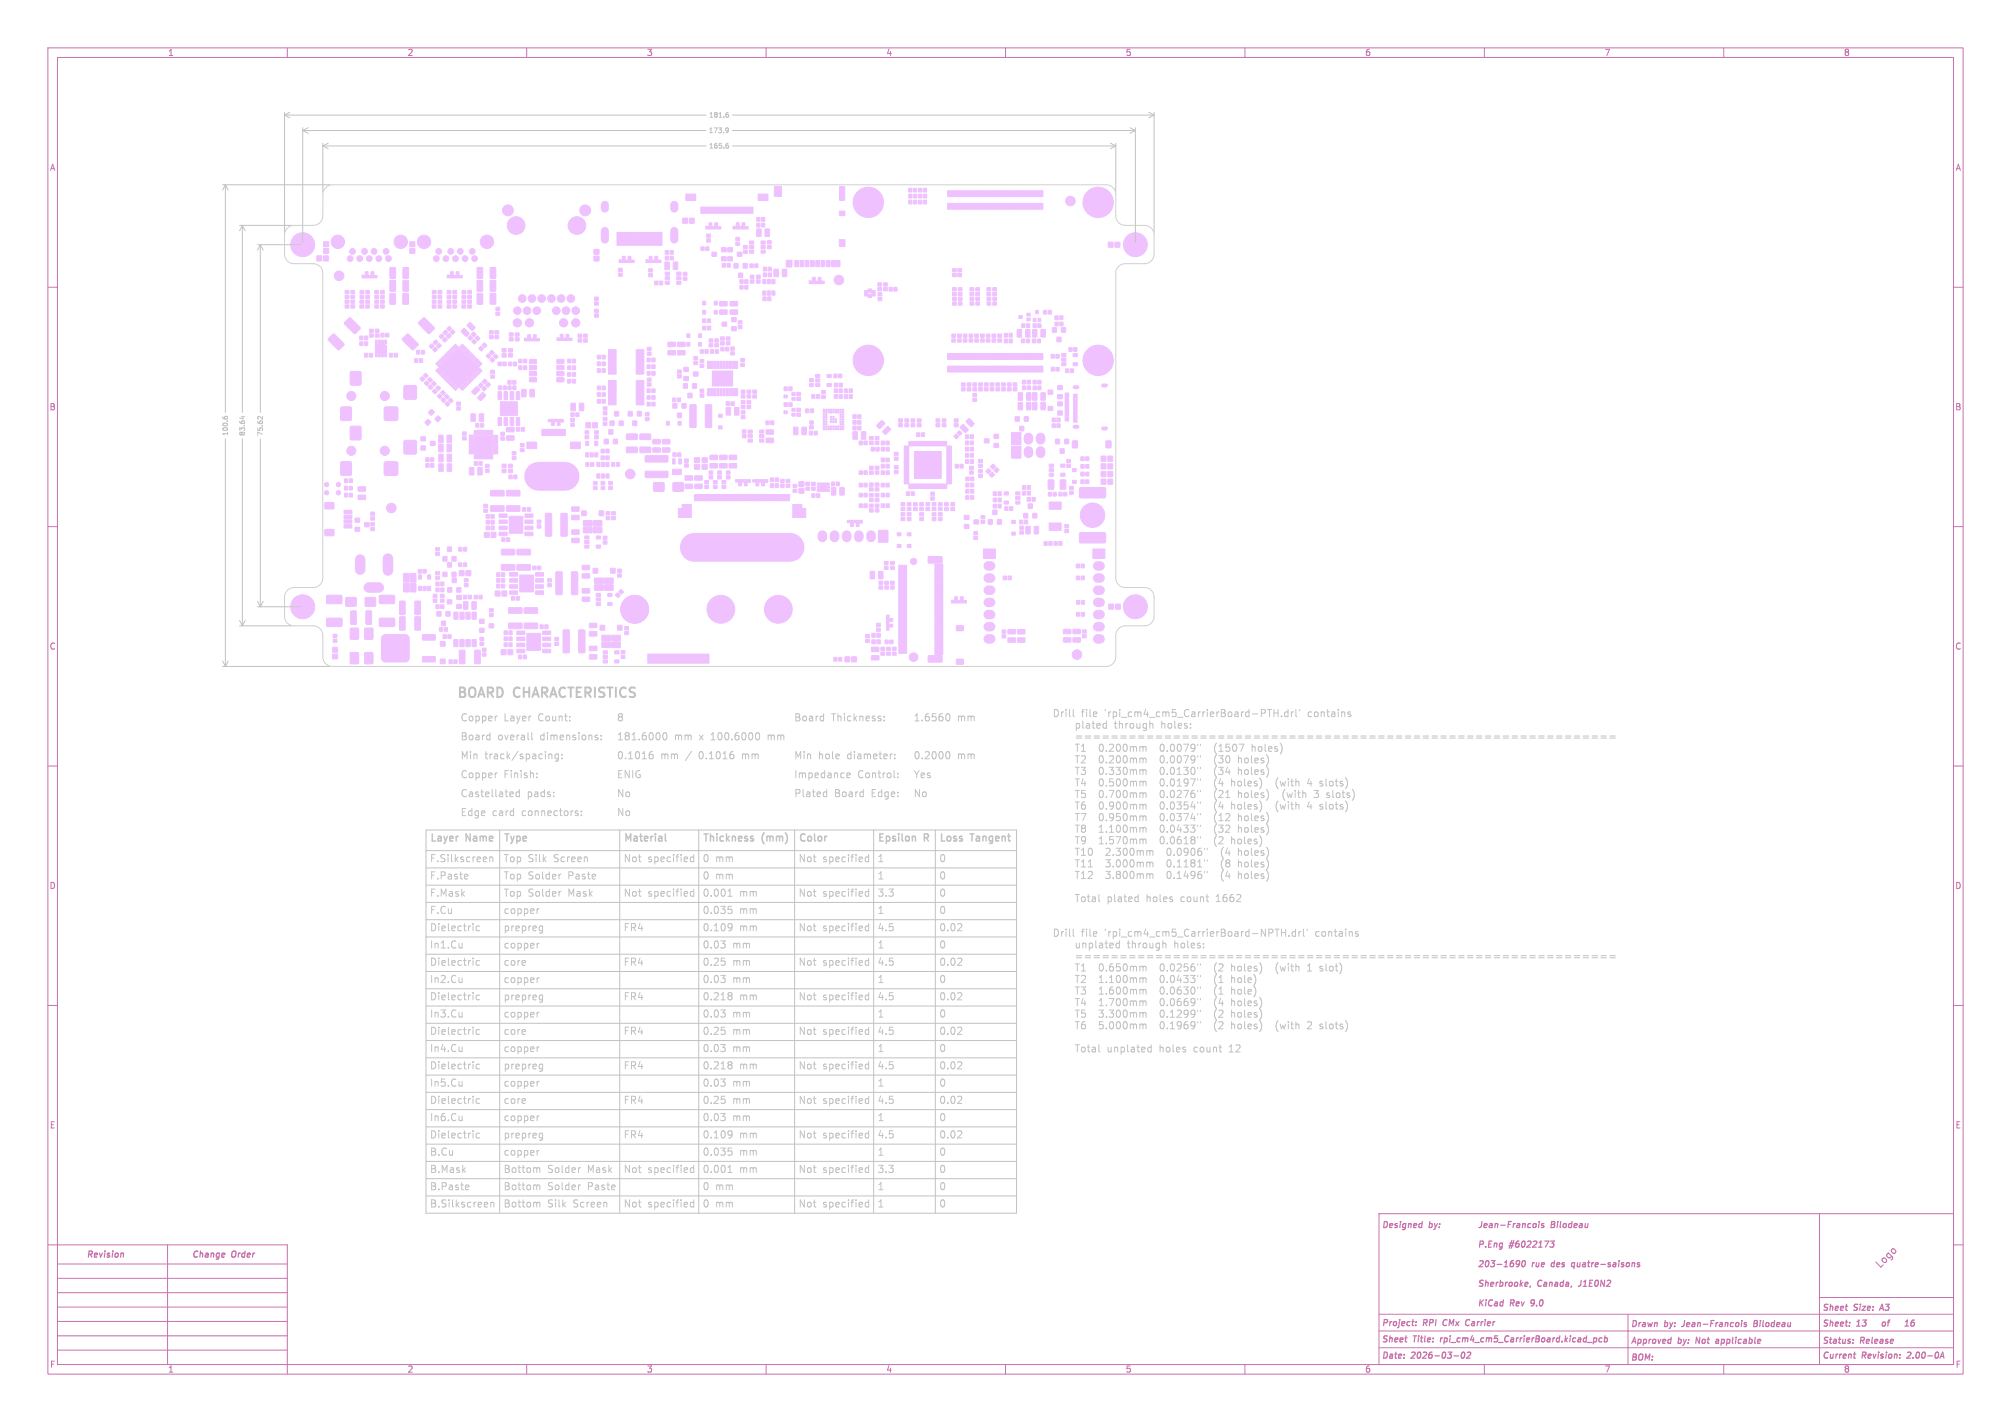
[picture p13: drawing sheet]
<svg xmlns="http://www.w3.org/2000/svg" width="420mm" height="297mm" viewBox="0 0 420 297" stroke-linecap="round" stroke-linejoin="round" font-family="sans-serif">
<defs><g id="words">
<g font-size="2.8" fill="#c2c2c2">
<text x="95.3" y="146.7">BOARD</text>
<text x="107.4" y="146.7">CHARACTERISTICS</text>
</g>
<g font-size="2.1" fill="#c2c2c2">
<text x="219.7" y="149.9">Drill</text>
<text x="225.9" y="149.9">file</text>
<text x="231" y="149.9">'rpi_cm4_cm5_CarrierBoard-PTH.drl'</text>
<text x="273.7" y="149.9">contains</text>
<text x="96.1" y="151.1">Copper</text>
<text x="96.1" y="155.1">Board</text>
<text x="104" y="155.1">overall</text>
<text x="105.3" y="151.1">Layer</text>
<text x="112.7" y="151.1">Count:</text>
<text x="113.1" y="155.1">dimensions:</text>
<text x="128.7" y="155.1">181.6000</text>
<text x="128.7" y="151.1">8</text>
<text x="140.9" y="155.1">mm</text>
<text x="146.3" y="155.1">x</text>
<text x="149" y="155.1">100.6000</text>
<text x="161.1" y="155.1">mm</text>
<text x="165.7" y="151.1">Board</text>
<text x="173.7" y="151.1">Thickness:</text>
<text x="190.7" y="151.1">1.6560</text>
<text x="200" y="151.1">mm</text>
<text x="225.5" y="152.3">plated</text>
<text x="233.9" y="152.3">through</text>
<text x="243.9" y="152.3">holes:</text>
<text x="96.1" y="159">Min</text>
<text x="101.3" y="159">track/spacing:</text>
<text x="128.7" y="159">0.1016</text>
<text x="138" y="159">mm</text>
<text x="143.5" y="159">/</text>
<text x="146.5" y="159">0.1016</text>
<text x="155.8" y="159">mm</text>
<text x="165.7" y="159">Min</text>
<text x="171" y="159">hole</text>
<text x="177.2" y="159">diameter:</text>
<text x="190.7" y="159">0.2000</text>
<text x="200" y="159">mm</text>
<text x="225.5" y="157.1">T1</text>
<text x="225.5" y="159.5">T2</text>
<text x="225.5" y="162">T3</text>
<text x="230.9" y="157.1">0.200mm</text>
<text x="230.9" y="159.5">0.200mm</text>
<text x="230.9" y="162">0.330mm</text>
<text x="244.3" y="157.1">0.0079&quot;</text>
<text x="244.3" y="159.5">0.0079&quot;</text>
<text x="244.3" y="162">0.0130&quot;</text>
<text x="256.1" y="157.1">(1507</text>
<text x="256.1" y="159.5">(30</text>
<text x="256.1" y="162">(34</text>
<text x="261.4" y="159.5">holes)</text>
<text x="261.4" y="162">holes)</text>
<text x="264.3" y="157.1">holes)</text>
<text x="96.1" y="163">Copper</text>
<text x="96.1" y="166.9">Castellated</text>
<text x="105.3" y="163">Finish:</text>
<text x="110.1" y="166.9">pads:</text>
<text x="128.7" y="166.9">No</text>
<text x="128.7" y="163">ENIG</text>
<text x="165.7" y="166.9">Plated</text>
<text x="165.7" y="163">Impedance</text>
<text x="174.3" y="166.9">Board</text>
<text x="179.2" y="163">Control:</text>
<text x="182.3" y="166.9">Edge:</text>
<text x="190.7" y="166.9">No</text>
<text x="190.7" y="163">Yes</text>
<text x="225.5" y="164.4">T4</text>
<text x="225.5" y="166.8">T5</text>
<text x="230.9" y="164.4">0.500mm</text>
<text x="230.9" y="166.8">0.700mm</text>
<text x="244.3" y="164.4">0.0197&quot;</text>
<text x="244.3" y="166.8">0.0276&quot;</text>
<text x="256.1" y="164.4">(4</text>
<text x="256.1" y="166.8">(21</text>
<text x="260" y="164.4">holes)</text>
<text x="261.4" y="166.8">holes)</text>
<text x="269.9" y="164.4">(with</text>
<text x="271.3" y="166.8">(with</text>
<text x="276.8" y="164.4">4</text>
<text x="278.3" y="166.8">3</text>
<text x="279.7" y="164.4">slots)</text>
<text x="281.1" y="166.8">slots)</text>
<text x="96.1" y="170.9">Edge</text>
<text x="102.9" y="170.9">card</text>
<text x="109.2" y="170.9">connectors:</text>
<text x="128.7" y="170.9">No</text>
<text x="225.5" y="169.2">T6</text>
<text x="225.5" y="171.6">T7</text>
<text x="230.9" y="169.2">0.900mm</text>
<text x="230.9" y="171.6">0.950mm</text>
<text x="244.3" y="169.2">0.0354&quot;</text>
<text x="244.3" y="171.6">0.0374&quot;</text>
<text x="256.1" y="169.2">(4</text>
<text x="256.1" y="171.6">(12</text>
<text x="260" y="169.2">holes)</text>
<text x="261.4" y="171.6">holes)</text>
<text x="269.9" y="169.2">(with</text>
<text x="276.8" y="169.2">4</text>
<text x="279.7" y="169.2">slots)</text>
<text x="89.7" y="176.5">Layer</text>
<text x="97.4" y="176.5">Name</text>
<text x="105.1" y="176.5">Type</text>
<text x="130.2" y="176.5">Material</text>
<text x="146.7" y="176.5">Thickness</text>
<text x="159.2" y="176.5">(mm)</text>
<text x="166.7" y="176.5">Color</text>
<text x="183.2" y="176.5">Epsilon</text>
<text x="193.1" y="176.5">R</text>
<text x="196.1" y="176.5">Loss</text>
<text x="202.8" y="176.5">Tangent</text>
<text x="225.5" y="174">T8</text>
<text x="225.5" y="176.4">T9</text>
<text x="225.5" y="178.9">T10</text>
<text x="230.9" y="174">1.100mm</text>
<text x="230.9" y="176.4">1.570mm</text>
<text x="232.4" y="178.9">2.300mm</text>
<text x="244.3" y="174">0.0433&quot;</text>
<text x="244.3" y="176.4">0.0618&quot;</text>
<text x="245.7" y="178.9">0.0906&quot;</text>
<text x="256.1" y="174">(32</text>
<text x="256.1" y="176.4">(2</text>
<text x="257.6" y="178.9">(4</text>
<text x="260" y="176.4">holes)</text>
<text x="261.4" y="174">holes)</text>
<text x="261.4" y="178.9">holes)</text>
<text x="89.7" y="180.2">F.Silkscreen</text>
<text x="89.7" y="183.8">F.Paste</text>
<text x="105.1" y="183.8">Top Solder</text>
<text x="105.1" y="180.2">Top Silk</text>
<text x="115.4" y="180.2">Screen</text>
<text x="118.4" y="183.8">Paste</text>
<text x="130.2" y="180.2">Not</text>
<text x="135.1" y="180.2">specified</text>
<text x="146.7" y="180.2">0 mm</text>
<text x="146.7" y="183.8">0 mm</text>
<text x="166.7" y="180.2">Not</text>
<text x="171.6" y="180.2">specified</text>
<text x="183.2" y="183.8">1</text>
<text x="183.2" y="180.2">1</text>
<text x="196.1" y="183.8">0</text>
<text x="196.1" y="180.2">0</text>
<text x="225.5" y="181.3">T11</text>
<text x="225.5" y="183.7">T12</text>
<text x="232.4" y="181.3">3.000mm</text>
<text x="232.4" y="183.7">3.800mm</text>
<text x="245.7" y="181.3">0.1181&quot;</text>
<text x="245.7" y="183.7">0.1496&quot;</text>
<text x="257.6" y="181.3">(8</text>
<text x="257.6" y="183.7">(4</text>
<text x="261.4" y="181.3">holes)</text>
<text x="261.4" y="183.7">holes)</text>
<text x="89.7" y="187.4">F.Mask</text>
<text x="89.7" y="191">F.Cu</text>
<text x="105.1" y="191">copper</text>
<text x="105.1" y="187.4">Top Solder</text>
<text x="118.4" y="187.4">Mask</text>
<text x="130.2" y="187.4">Not</text>
<text x="135.1" y="187.4">specified</text>
<text x="146.7" y="191">0.035</text>
<text x="146.7" y="187.4">0.001</text>
<text x="154.2" y="191">mm</text>
<text x="154.2" y="187.4">mm</text>
<text x="166.7" y="187.4">Not</text>
<text x="171.6" y="187.4">specified</text>
<text x="183.2" y="187.4">3.3</text>
<text x="183.2" y="191">1</text>
<text x="196.1" y="191">0</text>
<text x="196.1" y="187.4">0</text>
<text x="225.5" y="188.5">Total</text>
<text x="232.4" y="188.5">plated</text>
<text x="240.9" y="188.5">holes</text>
<text x="248.3" y="188.5">count</text>
<text x="256" y="188.5">1662</text>
<text x="89.7" y="194.6">Dielectric</text>
<text x="105.1" y="194.6">prepreg</text>
<text x="130.2" y="194.6">FR4</text>
<text x="146.7" y="194.6">0.109</text>
<text x="154.2" y="194.6">mm</text>
<text x="166.7" y="194.6">Not</text>
<text x="171.6" y="194.6">specified</text>
<text x="183.2" y="194.6">4.5</text>
<text x="196.1" y="194.6">0.02</text>
<text x="219.7" y="195.8">Drill</text>
<text x="225.9" y="195.8">file</text>
<text x="231" y="195.8">'rpi_cm4_cm5_CarrierBoard-NPTH.drl'</text>
<text x="275.3" y="195.8">contains</text>
<text x="89.7" y="198.2">In1.Cu</text>
<text x="89.7" y="201.9">Dielectric</text>
<text x="105.1" y="198.2">copper</text>
<text x="105.1" y="201.9">core</text>
<text x="130.2" y="201.9">FR4</text>
<text x="146.7" y="201.9">0.25</text>
<text x="146.7" y="198.2">0.03</text>
<text x="152.8" y="201.9">mm</text>
<text x="152.8" y="198.2">mm</text>
<text x="166.7" y="201.9">Not</text>
<text x="171.6" y="201.9">specified</text>
<text x="183.2" y="198.2">1</text>
<text x="183.2" y="201.9">4.5</text>
<text x="196.1" y="201.9">0.02</text>
<text x="196.1" y="198.2">0</text>
<text x="225.5" y="198.2">unplated</text>
<text x="225.5" y="200.6">=============================================================</text>
<text x="225.5" y="203">T1</text>
<text x="230.9" y="203">0.650mm</text>
<text x="236.6" y="198.2">through</text>
<text x="244.3" y="203">0.0256&quot;</text>
<text x="246.7" y="198.2">holes:</text>
<text x="256.1" y="203">(2</text>
<text x="260" y="203">holes)</text>
<text x="269.9" y="203">(with</text>
<text x="276.8" y="203">1</text>
<text x="279.7" y="203">slot)</text>
<text x="89.7" y="205.5">In2.Cu</text>
<text x="89.7" y="209.1">Dielectric</text>
<text x="105.1" y="209.1">prepreg</text>
<text x="105.1" y="205.5">copper</text>
<text x="130.2" y="209.1">FR4</text>
<text x="146.7" y="209.1">0.218</text>
<text x="146.7" y="205.5">0.03</text>
<text x="152.8" y="205.5">mm</text>
<text x="154.2" y="209.1">mm</text>
<text x="166.7" y="209.1">Not</text>
<text x="171.6" y="209.1">specified</text>
<text x="183.2" y="209.1">4.5</text>
<text x="183.2" y="205.5">1</text>
<text x="196.1" y="209.1">0.02</text>
<text x="196.1" y="205.5">0</text>
<text x="225.5" y="205.4">T2</text>
<text x="225.5" y="207.8">T3</text>
<text x="230.9" y="205.4">1.100mm</text>
<text x="230.9" y="207.8">1.600mm</text>
<text x="244.3" y="205.4">0.0433&quot;</text>
<text x="244.3" y="207.8">0.0630&quot;</text>
<text x="256.1" y="205.4">(1</text>
<text x="256.1" y="207.8">(1</text>
<text x="260" y="205.4">hole)</text>
<text x="260" y="207.8">hole)</text>
<text x="89.7" y="212.7">In3.Cu</text>
<text x="105.1" y="212.7">copper</text>
<text x="146.7" y="212.7">0.03</text>
<text x="152.8" y="212.7">mm</text>
<text x="183.2" y="212.7">1</text>
<text x="196.1" y="212.7">0</text>
<text x="225.5" y="210.3">T4</text>
<text x="225.5" y="212.7">T5</text>
<text x="225.5" y="215.1">T6</text>
<text x="230.9" y="210.3">1.700mm</text>
<text x="230.9" y="212.7">3.300mm</text>
<text x="230.9" y="215.1">5.000mm</text>
<text x="244.3" y="210.3">0.0669&quot;</text>
<text x="244.3" y="212.7">0.1299&quot;</text>
<text x="244.3" y="215.1">0.1969&quot;</text>
<text x="256.1" y="210.3">(4</text>
<text x="256.1" y="212.7">(2</text>
<text x="256.1" y="215.1">(2</text>
<text x="260" y="210.3">holes)</text>
<text x="260" y="212.7">holes)</text>
<text x="260" y="215.1">holes)</text>
<text x="269.9" y="215.1">(with</text>
<text x="276.8" y="215.1">2</text>
<text x="279.7" y="215.1">slots)</text>
<text x="89.7" y="216.3">Dielectric</text>
<text x="89.7" y="219.9">In4.Cu</text>
<text x="105.1" y="219.9">copper</text>
<text x="105.1" y="216.3">core</text>
<text x="130.2" y="216.3">FR4</text>
<text x="146.7" y="219.9">0.03</text>
<text x="146.7" y="216.3">0.25</text>
<text x="152.8" y="219.9">mm</text>
<text x="152.8" y="216.3">mm</text>
<text x="166.7" y="216.3">Not</text>
<text x="171.6" y="216.3">specified</text>
<text x="183.2" y="216.3">4.5</text>
<text x="183.2" y="219.9">1</text>
<text x="196.1" y="219.9">0</text>
<text x="196.1" y="216.3">0.02</text>
<text x="225.5" y="219.9">Total</text>
<text x="232.4" y="219.9">unplated</text>
<text x="243.6" y="219.9">holes</text>
<text x="251" y="219.9">count</text>
<text x="258.7" y="219.9">12</text>
<text x="89.7" y="227.1">In5.Cu</text>
<text x="89.7" y="223.5">Dielectric</text>
<text x="105.1" y="223.5">prepreg</text>
<text x="105.1" y="227.1">copper</text>
<text x="130.2" y="223.5">FR4</text>
<text x="146.7" y="227.1">0.03</text>
<text x="146.7" y="223.5">0.218</text>
<text x="152.8" y="227.1">mm</text>
<text x="154.2" y="223.5">mm</text>
<text x="166.7" y="223.5">Not</text>
<text x="171.6" y="223.5">specified</text>
<text x="183.2" y="223.5">4.5</text>
<text x="183.2" y="227.1">1</text>
<text x="196.1" y="223.5">0.02</text>
<text x="196.1" y="227.1">0</text>
<text x="89.7" y="230.7">Dielectric</text>
<text x="105.1" y="230.7">core</text>
<text x="130.2" y="230.7">FR4</text>
<text x="146.7" y="230.7">0.25</text>
<text x="152.8" y="230.7">mm</text>
<text x="166.7" y="230.7">Not</text>
<text x="171.6" y="230.7">specified</text>
<text x="183.2" y="230.7">4.5</text>
<text x="196.1" y="230.7">0.02</text>
<text x="89.7" y="234.3">In6.Cu</text>
<text x="89.7" y="237.9">Dielectric</text>
<text x="105.1" y="234.3">copper</text>
<text x="105.1" y="237.9">prepreg</text>
<text x="130.2" y="237.9">FR4</text>
<text x="146.7" y="234.3">0.03</text>
<text x="146.7" y="237.9">0.109</text>
<text x="152.8" y="234.3">mm</text>
<text x="154.2" y="237.9">mm</text>
<text x="166.7" y="237.9">Not</text>
<text x="171.6" y="237.9">specified</text>
<text x="183.2" y="234.3">1</text>
<text x="183.2" y="237.9">4.5</text>
<text x="196.1" y="237.9">0.02</text>
<text x="196.1" y="234.3">0</text>
<text x="89.7" y="241.5">B.Cu</text>
<text x="89.7" y="245.1">B.Mask</text>
<text x="105.1" y="241.5">copper</text>
<text x="105.1" y="245.1">Bottom</text>
<text x="114.2" y="245.1">Solder</text>
<text x="122.5" y="245.1">Mask</text>
<text x="130.2" y="245.1">Not</text>
<text x="135.1" y="245.1">specified</text>
<text x="146.7" y="245.1">0.001</text>
<text x="146.7" y="241.5">0.035</text>
<text x="154.2" y="245.1">mm</text>
<text x="154.2" y="241.5">mm</text>
<text x="166.7" y="245.1">Not</text>
<text x="171.6" y="245.1">specified</text>
<text x="183.2" y="241.5">1</text>
<text x="183.2" y="245.1">3.3</text>
<text x="196.1" y="245.1">0</text>
<text x="196.1" y="241.5">0</text>
<text x="89.7" y="248.7">B.Paste</text>
<text x="105.1" y="248.7">Bottom</text>
<text x="114.2" y="248.7">Solder</text>
<text x="122.5" y="248.7">Paste</text>
<text x="146.7" y="248.7">0 mm</text>
<text x="183.2" y="248.7">1</text>
<text x="196.1" y="248.7">0</text>
<text x="89.7" y="252.3">B.Silkscreen</text>
<text x="105.1" y="252.3">Bottom</text>
<text x="114.2" y="252.3">Silk</text>
<text x="119.5" y="252.3">Screen</text>
<text x="130.2" y="252.3">Not</text>
<text x="135.1" y="252.3">specified</text>
<text x="146.7" y="252.3">0 mm</text>
<text x="166.7" y="252.3">Not</text>
<text x="171.6" y="252.3">specified</text>
<text x="183.2" y="252.3">1</text>
<text x="196.1" y="252.3">0</text>
</g>
<text font-size="2.1" fill="#c872ab" x="392.7" y="265.2" transform="rotate(-45 392.7 265.2)">Logo</text>
<g font-size="1.8" fill="#c872ab">
<text x="35" y="11.9">1</text>
<text x="85" y="11.9">2</text>
<text x="135" y="11.9">3</text>
<text x="185" y="11.9">4</text>
<text x="235" y="11.9">5</text>
<text x="285" y="11.9">6</text>
<text x="335" y="11.9">7</text>
<text x="385" y="11.9">8</text>
<text x="10.3" y="35.9">A</text>
<text x="408.3" y="35.9">A</text>
<text x="10.3" y="85.9">B</text>
<text x="408.2" y="85.9">B</text>
<text x="10.3" y="135.9">C</text>
<text x="408.2" y="135.9">C</text>
<text x="10.3" y="185.9">D</text>
<text x="408.2" y="185.9">D</text>
<text x="10.3" y="235.9">E</text>
<text x="408.3" y="235.9">E</text>
<text x="18" y="263">Revision</text>
<text x="40" y="263">Change</text>
<text x="48.4" y="263">Order</text>
<text x="298.5" y="265">by: Jean-Francois</text>
<text x="329.1" y="265">P.Eng</text>
<text x="380.5" y="274.1">Sheet</text>
<text x="387.2" y="274.1">Size:</text>
<text x="393.2" y="274.1">A3</text>
<text x="288.5" y="277.3">Project:</text>
<text x="288.5" y="280.7">Sheet</text>
<text x="295.2" y="280.7">Title:</text>
<text x="297.3" y="277.3">RPI</text>
<text x="301.4" y="280.7">rpi_cm4_cm5_CarrierBoard.kicad_pcb</text>
<text x="301.9" y="277.3">CMx</text>
<text x="307.1" y="277.3">Carrier</text>
<text x="340.5" y="277.5">Drawn</text>
<text x="340.5" y="281">Approved</text>
<text x="347.7" y="277.5">by:</text>
<text x="350.5" y="281">by:</text>
<text x="351.9" y="277.5">Jean-Francois</text>
<text x="354.7" y="281">Not</text>
<text x="359.4" y="281">applicable</text>
<text x="367.3" y="277.5">Bilodeau</text>
<text x="380.5" y="277.4">Sheet:</text>
<text x="380.5" y="281">Status:</text>
<text x="387.8" y="277.4">13</text>
<text x="388.6" y="281">Release</text>
<text x="394.7" y="277.4">of</text>
<text x="10.3" y="285.9">F</text>
<text x="35" y="286.9">1</text>
<text x="85" y="286.9">2</text>
<text x="135" y="286.9">3</text>
<text x="185" y="286.9">4</text>
<text x="235" y="286.9">5</text>
<text x="285" y="286.9">6</text>
<text x="288.5" y="284.1">Date:</text>
<text x="294.8" y="284.1">2026-03-02</text>
<text x="335" y="286.9">7</text>
<text x="340.5" y="284.5">BOM:</text>
<text x="380.5" y="284.1">Current</text>
<text x="385" y="286.9">8</text>
<text x="388.9" y="284.1">Revision:</text>
<text x="398.9" y="284.1">2.00-0A</text>
<text x="408.3" y="285.9">F</text>
</g>
<g font-size="1.4" fill="#c2c2c2">
<text x="147.9" y="28">173.9</text>
<text x="148" y="24.8">181.6</text>
<text x="148" y="31.2">165.6</text>
<text x="47.8" y="91.2" transform="rotate(-90 47.8 91.2)">100.6</text>
<text x="51.3" y="91.2" transform="rotate(-90 51.3 91.2)">83.64</text>
<text x="55.1" y="91.2" transform="rotate(-90 55.1 91.2)">75.62</text>
</g>
</g></defs>
<g fill="none" stroke="#c872ab" stroke-width=".21">
<path d="M10 10h400v277h-400zM12 12h396v273h-396zM60 10v2M110 10v2M160 10v2M210 10v2M260 10v2M310 10v2M360 10v2M10 60h2M408 60h2M10 110h2"/>
<path d="M408 110h2M10 160h2M408 160h2M10 210h2M408 210h2M288 253.5h120v31.5h-120zM380 253.5v31.5M10 260h50v27M12 264h48M12 267h48M12 270h48M12 273h48"/>
<path d="M12 276h48M12 279h48M35 260v25M288 278h120M288 274.5h120M340 274.5v10.5M380 271h28M408 260h2M12 282h48M110 285v2M160 285v2M210 285v2"/>
<path d="M260 285v2M288 281.5h120M310 285v2M360 285v2"/>
</g>
<g fill="none" stroke="#c872ab" stroke-width=".25">
<path d="M289.1 255.1a.65 .65 0 0 1 .7 .8 .65 .65 0 0 1-.8 .5zM290.2 256l.6-.1v-.3h-.5l-.1 .6 .2 .2 .3-.1M291.8 255.6l-.3-.1-.2 .2 .1 .2 .4 .1v.3h-.5M292.5 255.5l-.2 .9M292.5 255.1v.1M293.6 255.6l-.4-.1-.2 .3v.5h.5M293.6 255.5l-.1 1.1-.3 .2h-.3M294.2 255.7l.5-.1-.1 .8M294.2 255.5l-.1 .9M295.2 256l.7-.1-.1-.3h-.5l-.1 .6 .2 .2 .3-.1M297 255.6h-.5l-.2 .6 .2 .2 .4-.1M297 255.1l-.1 1.3"/>
<path d="M298.6 255.6l.3-.1 .2 .3-.2 .5h-.4M298.6 255.1l-.1 1.3M299.6 255.5l.2 .9M299.8 256.4l-.4 .4M300.2 255.5l-.4 .9M300.6 256.3v.1M300.7 255.6v.1M309.1 259.9l.6-.1 .1-.5-.7-.1-.1 1.3M309.5 255.1l-.2 1.1-.4 .2M309.9 256l.7-.1-.1-.3-.3-.1-.2 .2v.6h.4M310.9 259.8h.5M311.1 255.6h.5v.8"/>
<path d="M311.6 259.2h-.6l-.1 1.3h.6M311.6 255.9l-.6 .2 .2 .3 .4-.1M312.1 259.8l.5-.1-.1 .8M312.1 259.6l-.1 .9M312.3 255.7l.5-.1-.1 .8M312.3 255.5l-.1 .9M313.4 255.9h1M313.8 259.7l-.4-.1-.2 .3v.5h.5M313.8 259.6l-.1 1.1-.3 .2-.3-.1M315 255.7h.4M315.3 259.6h.9M315.7 255.1h-.6l-.2 1.3"/>
<path d="M315.7 259.1l-.5 1.6M316.1 255.5l-.1 .9M316.2 259.1l-.6 1.6M316.5 255.5l-.4 .3M316.9 255.6h.5l-.1 .8M317.2 259.2l-.3 .1-.2 .2-.2 .7 .2 .3 .5-.1v-.6l-.4-.1-.3 .2M317.4 255.9l-.6 .2 .1 .3 .4-.1M318 259.3l.1-.1a.64 .64 0 0 1 .4 .7 .64 .64 0 0 1-.6 .5l-.2-.4zM318 255.7l.5-.1v.8M318 255.5l-.1 .9M319 259.3l.5-.1 .2 .4-.9 .9h.8M319.7 255.6h-.5l-.2 .6 .3 .2 .3-.1"/>
<path d="M320.3 259.3l.4-.1 .2 .4-.9 .9h.8M320.3 255.7l.2-.2 .3 .2-.1 .6h-.5zM321.4 255.5l-.1 .9M321.4 259.6l.4-.4-.1 1.3M321.5 255.1v.1M322.4 255.6l-.3-.1-.2 .2 .1 .2 .4 .1v.3h-.5M322.6 259.2h.9l-.7 1.3M323.8 259.2h.8l-.5 .5 .4 .1-.1 .6-.2 .1-.5-.1M324 255.7h.4M324.1 255.1h.4l.2 .3-.3 .3 .3 .2v.3l-.3 .2h-.5zM325.3 255.5l-.1 .9M325.3 255.1v.1"/>
<path d="M326 255.1l-.2 1.1 .2 .2M326.5 255.7l.2-.2 .4 .2-.2 .6h-.4zM328.2 255.6l-.3-.1-.3 .3 .1 .5h.5M328.3 255.1l-.1 1.3M328.7 256l.7-.1-.1-.3h-.4l-.2 .6 .2 .2 .3-.1M329.9 255.6h.5v.8M330.5 255.9l-.6 .1-.1 .2 .2 .2 .4-.1M331.1 255.5v.8h.5M331.6 255.5l-.1 .9M295.7 276.8v.1M295.8 276.1l-.1 .1M300.9 279.4l-.1 .9"/>
<path d="M301.5 275.8l-.1 .5 .1 .5M306.3 276.8h.4M306.7 275.6l-.3 .1M309.1 271.5l-.1 1.3M309.3 272l.4 .8M309.8 267.5l-.5-.1-.3 .2 .1 .3 .5 .3v.3l-.7 .1M309.9 271.5l-.9 .7M310.3 260.4l-.1 .1M310.3 267.9h.5l-.1 .8M310.3 267.4l-.1 1.3M310.4 271.9l-.2 .9M310.4 271.5v.1"/>
<path d="M311.3 268.2l.7-.1-.1-.2h-.5l-.1 .6 .2 .2 .3-.1M311.7 271.6a.61 .61 0 0 0-.8 .4 .61 .61 0 0 0 .4 .8l.3-.2M312.2 272h.5v.8M312.5 267.8l-.1 .9M312.7 272.2l-.5 .1-.1 .3 .1 .2 .5-.1M312.9 267.8l-.4 .3M313.3 267.9l.4-.1 .2 .3-.2 .5h-.5M313.4 267.4l-.2 1.3M313.9 272h-.5l-.2 .5 .3 .3 .3-.1M314 271.5l-.2 1.3M314.1 264.6h.7M314.2 263.7l.4-.4-.1 1.3"/>
<path d="M314.5 267.8l-.1 .9M314.8 267.8l-.4 .3M315.1 260.2h.9M315.2 267.9l.2-.1 .4 .1-.2 .7-.4-.1zM315.5 272.1h.6l.1-.5-.7-.1-.1 1.3M315.8 272.1l.3 .7M316.1 263.3l-.4 .1-.2 .2-.1 .7 .2 .3 .4-.1v-.7h-.3l-.3 .2M316.4 267.9l.2-.1 .3 .1-.1 .7-.5-.1zM316.7 272.3l.6-.1-.1-.2-.3-.1-.2 .2v.6h.5M317.4 263.8l-.3 .3-.4-.1v-.6l.5-.1 .2 .2-.2 .8-.2 .2-.3 .1M317.6 267.4l-.2 1.3M317.6 268.2l.3 .5"/>
<path d="M317.7 271.9l.2 .9 .4-.9M318 263.4l.2-.1a.64 .64 0 0 1 .4 .7 .64 .64 0 0 1-.7 .5l-.1-.4zM318 267.8l-.5 .5M318.5 268.2l.6-.1v-.2h-.5l-.2 .6 .2 .2 .4-.1M319.6 268.6l-.1 .2M320.1 263.7l-.1 .9M320.4 272l-.2 .3-.4-.1v-.6l.5-.1 .2 .2-.2 .8-.2 .2-.4 .1M320.5 263.7l-.4 .3M320.9 263.7l-.1 .8h.5M320.9 272.6v.2M321.3 260.5h.7M321.4 263.7l-.1 .9"/>
<path d="M321.7 271.6l.2-.1a.64 .64 0 0 1 .3 .7 .64 .64 0 0 1-.6 .5l-.1-.4zM321.9 264.2l.6-.2v-.2h-.5l-.1 .6 .1 .2 .4-.1M322 267.5a.61 .61 0 0 0-.8 .4 .61 .61 0 0 0 .4 .8l.3-.2M322.5 267.9h.5l-.1 .8M323 268.1l-.5 .1-.1 .3 .1 .2 .5-.1M323.6 267.9h.5v.8M323.7 267.8l-.1 .9M324.6 263.8h-.5l-.2 .5 .3 .3 .3-.1M324.7 263.3l-.2 1.3M324.8 267.9h.5l-.1 .8M325.1 264.2l.6-.2v-.2h-.5l-.1 .6 .1 .2 .4-.1M325.3 268.1l-.5 .1-.1 .3 .1 .2 .5-.1"/>
<path d="M326.5 267.9l-.4-.1-.2 .3v.5h.5M326.6 267.4l-.2 1.3M326.7 263.8l-.3-.1-.2 .2 .1 .2 .4 .1-.1 .3h-.4M327.1 267.9h.5l-.1 .8M327.6 268.1l-.5 .1-.1 .3 .1 .2 .5-.1M328.2 268.6l-.1 .2M328.7 263.7l-.4 .1-.1 .5 .2 .3 .4-.1M330.2 267.4l-.2 1.1-.4 .2M330.6 268.7h.8M330.7 267.8l.5-.4-.2 1.3M332 268h.4M332.7 267.4h-.6l-.2 1.3h.6"/>
<path d="M333.3 267.5l.1-.1a.64 .64 0 0 1 .4 .7 .64 .64 0 0 1-.6 .5l-.2-.4zM334.2 279.4l.4 .1M334.3 264.1h1M335.1 279.5h.5l.1 .5-.3 .3-.4-.1M335.1 267.4l-.1 1.3-.6-1.3-.1 1.3M335.2 279l-.2 1.3M335.7 267.5l.5-.1 .2 .4-.9 .9h.8M336.4 263.8l-.3-.1-.2 .2v.2l.4 .1v.3h-.5M337 263.8h.4v.8M337.5 264l-.7 .3 .2 .3 .4-.1M338.1 263.7l-.1 .9M338.2 263.3v.1"/>
<path d="M339.1 263.8l-.3-.1-.2 .2 .1 .2 .4 .1-.1 .3h-.4M339.7 263.8l.2-.1 .4 .1-.2 .7h-.4zM340.9 263.8h.5l-.1 .8M340.9 263.7l-.1 .9M342.5 263.8l-.3-.1-.2 .2v.2l.4 .1v.3h-.5M351.5 277l-.3 .1M354.3 279.3l-.2 1.3M358.4 279.8h.5M364.4 276.7h.3l.1 .2-.5 .2M364.5 276.2l.3 .1M366.3 276.4h.4M366.7 276.4l.2 .1"/>
<path d="M366.8 275.8h-.4l-.2 1.3 .7-.1M366.9 276.3l-.2 .1M393.1 272.4l-.6 1.3M393.2 276.3l.2-.2 .3 .2-.1 .6h-.5zM394.2 276.1h.5M397.8 277h.7M397.9 276.1l.4-.4-.1 1.3M399.8 275.7l-.4 .1-.2 .2-.1 .7 .2 .3 .4-.1v-.6l-.3-.1-.3 .2M303.6 283.2h1M305.4 282.5l.2-.1a.64 .64 0 0 1 .3 .7 .64 .64 0 0 1-.6 .5l-.1-.4zM306.5 282.5l.4-.1 .2 .4-.9 .9h.8M334.5 280.2l-.4 .1"/>
<path d="M358.3 280.5h.6M358.9 280l-.5 .2M399 283l-.8 .7h.8M405.3 283.3h.6M405.7 282.4l.3 1.3"/>
</g>
<g fill="#efc1ff" stroke="#efc1ff" stroke-width=".21">
<path d="M175.3 50.1h1.2v1.4h-1.2z"/>
<path d="M175.3 44.1h1.1v.9h-1.1z"/>
<path d="M164.2 54.4h1.2v1.4h-1.2z"/>
<path d="M161.7 38.9h1.5v2.1h-1.5z"/>
<path d="M142.5 105.4h1.9v2.7h-2.7v-1.9h.8z"/>
<path d="M165.6 105.4h1.9v.8h.8v1.9h-2.7z"/>
<path d="M143.2 40.5h2.1v1.4h-2.1z"/>
<path d="M158.3 40.5h2.1v1.4h-2.1z"/>
<path d="M110 92.3h2.1v1.4h-2.1z"/>
<path d="M119.1 92.3h2.1v1.4h-2.1z"/>
<path d="M166 54.4l.8 .1-.1 1.2-.7-.1z"/>
<path d="M167.1 54.4l.8 .1-.1 1.2-.7-.1z"/>
<path d="M168.2 54.4l.8 .1-.1 1.2-.7-.1z"/>
<path d="M169.3 54.4l.8 .1-.1 1.2-.7-.1z"/>
<path d="M170.4 54.4l.8 .1-.1 1.2-.7-.1z"/>
<path d="M171.5 54.4l.8 .1-.1 1.2-.7-.1z"/>
<path d="M172.6 54.4l.8 .1-.1 1.2-.7-.1z"/>
<path d="M173.7 54.4l.8 .1-.1 1.2-.7-.1z"/>
<path d="M174.7 54.4l.7 .1-.1 1.2-.7-.1z"/>
<path d="M175.4 39l1 .1-.1 2.7h-1z"/>
<path d="M110.6 75.1h1.4l.1 .8h-1.5z"/>
<path d="M110.6 76.4l1.4-.1 .1 .8-1.5 .1z"/>
<path d="M110.6 77.6h1.4l.1 .8-1.5 .1z"/>
<path d="M110.6 78.9h1.4l.1 .8-1.5 .1z"/>
<path d="M116.3 78.9h1.4l.1 .8-1.4 .1z"/>
<path d="M116.3 77.6h1.4l.1 .8-1.4 .1z"/>
<path d="M116.3 76.4l1.4-.1 .1 .8-1.4 .1z"/>
<path d="M116.3 75.1h1.4l.1 .8h-1.4z"/>
<path d="M212.7 84.1h.9l-.1 1.5-.9-.1z"/>
<path d="M214.4 84.1h.9l-.1 1.5-.8-.1z"/>
<path d="M103.6 65.2h.7v.6h-.7z"/>
<path d="M103.6 64.2h.7v.6h-.7z"/>
<path d="M154.8 81.5h.8v.6h-.8z"/>
<path d="M154.8 82.5h.8v.6h-.8z"/>
<path d="M184.6 59.1h.7v.6h-.7z"/>
<path d="M184.6 60.1h.7v.6h-.7z"/>
<path d="M92.5 116.2h.8v1h-.8z"/>
<path d="M94.4 116.2h.8v1h-.8z"/>
<path d="M93.5 114.2h.8v1h-.8z"/>
<path d="M161.2 58.4h.6v.8h-.6z"/>
<path d="M160.3 58.4h.6v.8h-.6z"/>
<path d="M159.3 58.4h.6v.8h-.6z"/>
<path d="M159.3 60.8h.6v.8h-.6z"/>
<path d="M160.3 60.8h.6v.8h-.6z"/>
<path d="M161.2 60.8h.6v.8h-.6z"/>
<path d="M156 84.7h.8v.6h-.8z"/>
<path d="M156 83.7h.8v.6h-.8z"/>
<path d="M98.1 67.4h.2l.9 1-.5 .6-1.1-1z"/>
<path d="M96.8 68.6h.2l1 1-.6 .7-1.1-1.1z"/>
<path d="M142.8 76.7h1v.9h-1z"/>
<path d="M142.8 78.6h1v.9h-1z"/>
<path d="M144.8 77.7h1v.8h-1z"/>
<path d="M101.2 111.2h.9v1h-.9z"/>
<path d="M102.6 111.2h.9v1h-.9z"/>
<path d="M225.7 98.6h.7v.8h-.7z"/>
<path d="M226.7 98.6h.7v.8h-.7z"/>
<path d="M124.2 63.1h.7v.6h-.7z"/>
<path d="M124.2 62.1h.7v.6h-.7z"/>
<path d="M106.3 131.8h.6v.7h-.6z"/>
<path d="M105.3 131.8h.6v.7h-.6z"/>
<path d="M174.1 137.3h.7v.8h-.7z"/>
<path d="M175.1 137.3h.7v.8h-.7z"/>
<path d="M96.8 125.7l.9 .1-.1 1.5-.8-.1z"/>
<path d="M98.6 125.7l.9 .1-.1 1.5-.9-.1z"/>
<path d="M190.8 40.6h.6v.7h-.6z"/>
<path d="M189.8 40.6h.6v.7h-.6z"/>
<path d="M156.4 100.2h.3v.6l-.3-.1z"/>
<path d="M156 100.2h.3v.5h-.3z"/>
<path d="M155.6 100.2h.3v.5h-.3z"/>
<path d="M155.2 100.2h.3v.5h-.3z"/>
<path d="M154.8 100.2h.3v.5h-.3z"/>
<path d="M154.4 100.2h.3v.5h-.3z"/>
<path d="M154 100.2h.3v.5h-.3z"/>
<path d="M153.6 100.2h.3v.5h-.3z"/>
<path d="M155.5 100.8h.5v.7h-.5z"/>
<path d="M154.3 100.8h.5v.7h-.5z"/>
<path d="M143.1 99.4h1.5l.1 .8-1.5 .1z"/>
<path d="M143.1 101.2l1.5-.1 .1 .9h-1.5z"/>
<path d="M220.9 85.8h.9v.9h-.9z"/>
<path d="M220.9 83.9h.9v.9h-.9z"/>
<path d="M218.9 84.9h.9v.8h-.9z"/>
<path d="M126 88.2h.7v.6h-.7z"/>
<path d="M126 87.2h.7v.6h-.7z"/>
<path d="M199.8 137.7h1.4v1h-1.4z"/>
<path d="M199.8 130.7h1.4v1h-1.4z"/>
<path d="M185.2 136.2h.7v.6h-.7z"/>
<path d="M185.2 135.2h.7v.6h-.7z"/>
<path d="M87.9 91.2h.9v.9h-.9z"/>
<path d="M87.9 93.1h.9v.9h-.9z"/>
<path d="M89.9 92.2h.9v.8h-.9z"/>
<path d="M206.2 62.1h.7v.6h-.7z"/>
<path d="M206.2 63.1h.7v.6h-.7z"/>
<path d="M158.6 91.7h.9v.6h-.9z"/>
<path d="M158.6 90.8h.9v.6h-.9z"/>
<path d="M158.6 89.8h.9v.6h-.9z"/>
<path d="M156.2 89.8h.9v.6h-.9z"/>
<path d="M156.2 90.8h.9v.6h-.9z"/>
<path d="M156.2 91.7h.9v.6h-.9z"/>
<path d="M102.4 55.9l1.1 .1-.1 2.1-1-.1z"/>
<path d="M99.7 55.9l1.1 .1-.1 2.1-1.1-.1z"/>
<path d="M175.3 80h.6v.8h-.6z"/>
<path d="M174.3 80h.6v.8h-.6z"/>
<path d="M121.6 118.1h1.5l.1 .8-1.5 .1z"/>
<path d="M121.6 119.9l1.5-.1 .1 .9h-1.5z"/>
<path d="M221.4 67.3h.6v.7h-.6z"/>
<path d="M220.4 67.3h.6v.7h-.6z"/>
<path d="M182 137l1.5-.1 .1 .9h-1.5z"/>
<path d="M182 135.2h1.5l.1 .8-1.5 .1z"/>
<path d="M209.3 132.6h.7v.6h-.7z"/>
<path d="M209.3 131.6h.7v.6h-.7z"/>
<path d="M222.8 96h.7v.6h-.7z"/>
<path d="M222.8 97h.7v.6h-.7z"/>
<path d="M201.8 87.9l.6-.5 1 1.2-.6 .5-1-1z"/>
<path d="M200.6 89.2l.6-.5 1 1.1-.7 .5-.9-.9z"/>
<path d="M78.4 68.8h.7v.6h-.7z"/>
<path d="M78.4 69.8h.7v.6h-.7z"/>
<path d="M152.6 72.5h.7v.6h-.7z"/>
<path d="M152.6 73.5h.7v.6h-.7z"/>
<path d="M180.5 100.9h.6v.8h-.6z"/>
<path d="M179.5 100.9h.6v.8h-.6z"/>
<path d="M144.9 75.5h.8v.6h-.8z"/>
<path d="M144.9 74.5h.8v.6h-.8z"/>
<path d="M96.5 63.7h.7v.6h-.7z"/>
<path d="M96.5 62.7h.7v.6h-.7z"/>
<path d="M145 103.3h.4v1.3l-.4-.1z"/>
<path d="M145.5 103.3h.4v1.3l-.4-.1z"/>
<path d="M146 103.3h.4v1.3l-.4-.1z"/>
<path d="M146.5 103.3h.4v1.3l-.4-.1z"/>
<path d="M147 103.3h.4v1.3l-.4-.1z"/>
<path d="M147.5 103.3h.4v1.3l-.4-.1z"/>
<path d="M148 103.3h.4v1.3l-.4-.1z"/>
<path d="M148.5 103.3h.4v1.3l-.4-.1z"/>
<path d="M149 103.3h.4v1.3l-.4-.1z"/>
<path d="M149.5 103.3h.4v1.3l-.4-.1z"/>
<path d="M150 103.3h.4v1.3l-.4-.1z"/>
<path d="M150.5 103.3h.4v1.3l-.4-.1z"/>
<path d="M151 103.3h.4v1.3l-.4-.1z"/>
<path d="M151.5 103.3h.4v1.3l-.4-.1z"/>
<path d="M152 103.3h.4v1.3l-.4-.1z"/>
<path d="M152.5 103.3h.4v1.3l-.4-.1z"/>
<path d="M153 103.3h.4v1.3l-.4-.1z"/>
<path d="M153.5 103.3h.4v1.3l-.4-.1z"/>
<path d="M154 103.3h.4v1.3l-.4-.1z"/>
<path d="M154.5 103.3h.4v1.3l-.4-.1z"/>
<path d="M155 103.3h.4v1.3l-.4-.1z"/>
<path d="M155.5 103.3h.4v1.3l-.4-.1z"/>
<path d="M156 103.3h.4v1.3l-.4-.1z"/>
<path d="M156.5 103.3h.4v1.3l-.4-.1z"/>
<path d="M157 103.3h.4v1.3l-.4-.1z"/>
<path d="M157.5 103.3h.4v1.3l-.4-.1z"/>
<path d="M158 103.3h.4v1.3l-.4-.1z"/>
<path d="M158.5 103.3h.4v1.3l-.4-.1z"/>
<path d="M159 103.3h.4v1.3l-.4-.1z"/>
<path d="M159.5 103.3h.4v1.3l-.4-.1z"/>
<path d="M160 103.3h.4v1.3l-.4-.1z"/>
<path d="M160.5 103.3h.4v1.3l-.4-.1z"/>
<path d="M161 103.3h.4v1.3l-.4-.1z"/>
<path d="M161.5 103.3h.4v1.3l-.4-.1z"/>
<path d="M162 103.3h.4v1.3l-.4-.1z"/>
<path d="M162.5 103.3h.4v1.3l-.4-.1z"/>
<path d="M163 103.3h.4v1.3l-.4-.1z"/>
<path d="M163.5 103.3h.4v1.3l-.4-.1z"/>
<path d="M164 103.3h.4v1.3l-.4-.1z"/>
<path d="M164.5 103.3h.4v1.3l-.4-.1z"/>
<path d="M129 118.9h.7v.6h-.7z"/>
<path d="M129 119.9h.7v.6h-.7z"/>
<path d="M207.6 92.6h.9v.8h-.9z"/>
<path d="M207.6 90.7h.9v.8h-.9z"/>
<path d="M205.6 91.7h.9v.8h-.9z"/>
<path d="M164.2 100.1h.7v.7h-.7z"/>
<path d="M164.2 101.1h.7v.7h-.7z"/>
<path d="M220 102.8h.6v.8h-.6z"/>
<path d="M219 102.8h.6v.8h-.6z"/>
<path d="M95.9 119.2h1v1h-1z"/>
<path d="M97.3 119.2h1v1h-1z"/>
<path d="M153.1 47.3h.3v.5h-.3z"/>
<path d="M153.5 47.4h.3v.4h-.3z"/>
<path d="M153.9 47.4h.3v.4h-.3z"/>
<path d="M154.3 47.4h.3v.4h-.3z"/>
<path d="M154.7 47.4h.3v.4h-.3z"/>
<path d="M155.1 47.4h.3v.4h-.3z"/>
<path d="M155.5 47.4h.3v.4h-.3z"/>
<path d="M155.9 47.4h.3v.4h-.3z"/>
<path d="M153.8 46.6h.5v.7h-.5z"/>
<path d="M155 46.6h.5v.7h-.5z"/>
<path d="M77.2 73.8h.6v.8h-.6z"/>
<path d="M76.2 73.8h.6v.8h-.6z"/>
<path d="M109.5 70.6h.4l-.1 .6h-.3z"/>
<path d="M109.9 70.7h.4l-.1 .5h-.3z"/>
<path d="M110.3 70.7h.4l-.1 .5h-.3z"/>
<path d="M110.7 70.7h.4l-.1 .5h-.3z"/>
<path d="M111.1 70.7h.4l-.1 .5h-.3z"/>
<path d="M111.5 70.7h.4l-.1 .5h-.3z"/>
<path d="M111.9 70.7h.4l-.1 .5h-.3z"/>
<path d="M112.3 70.7h.4l-.1 .5h-.3z"/>
<path d="M110.2 69.9h.6v.7h-.6z"/>
<path d="M111.4 69.9h.6v.7h-.6z"/>
<path d="M153.4 85.1l.9 .1v1.5l-.9-.1z"/>
<path d="M151.7 85.1l.9 .1-.1 1.5-.8-.1z"/>
<path d="M156.5 50.4h.9v.6h-.9z"/>
<path d="M156.5 51.3h.9v.6h-.9z"/>
<path d="M156.5 52.3h.9v.6h-.9z"/>
<path d="M158.9 52.3h.9v.6h-.9z"/>
<path d="M158.9 51.3h.9v.6h-.9z"/>
<path d="M158.9 50.4h.9v.6h-.9z"/>
<path d="M213.5 79.4h.7v.8h-.7z"/>
<path d="M214.5 79.4h.7v.8h-.7z"/>
<path d="M119.2 87.4h.7v.6h-.7z"/>
<path d="M119.2 88.4h.7v.6h-.7z"/>
<path d="M120.3 86.2h.6v.8h-.6z"/>
<path d="M119.3 86.2h.6v.8h-.6z"/>
<path d="M168.2 85.4h.7v.8h-.7z"/>
<path d="M169.2 85.4h.7v.8h-.7z"/>
<path d="M179.2 87.8h.6v.8h-.6z"/>
<path d="M178.2 87.8h.6v.8h-.6z"/>
<path d="M124.2 65.6h.7v.6h-.7z"/>
<path d="M124.2 64.6h.7v.6h-.7z"/>
<path d="M108.9 89.3h.6v.7h-.6z"/>
<path d="M107.9 89.3h.6v.7h-.6z"/>
<path d="M135.1 81.2h.7v.8h-.7z"/>
<path d="M136.1 81.2h.7v.8h-.7z"/>
<path d="M225.9 127.9h.6v.8h-.6z"/>
<path d="M224.9 127.9h.6v.8h-.6z"/>
<path d="M200.1 61.1h.8v.6h-.8z"/>
<path d="M200.1 60.1h.8v.6h-.8z"/>
<path d="M140 52.3h.6v.8h-.6z"/>
<path d="M139 52.3h.6v.8h-.6z"/>
<path d="M148.1 71.8h.7v.6h-.7z"/>
<path d="M148.1 70.8h.7v.6h-.7z"/>
<path d="M146.7 95.6h1v1h-1z"/>
<path d="M146.7 97h1v1h-1z"/>
<path d="M140 53.5h.6v.8h-.6z"/>
<path d="M139 53.5h.6v.8h-.6z"/>
<path d="M182.1 132.3h.7v.8h-.7z"/>
<path d="M182.1 133.7h.7v.7h-.7z"/>
<path d="M183.2 133.7h.6v.7h-.6z"/>
<path d="M183.2 132.3h.6v.8h-.6z"/>
<path d="M222.4 91.7h.8v1h-.8z"/>
<path d="M220.5 91.7h.8v1h-.8z"/>
<path d="M221.4 93.7h.8v1h-.8z"/>
<path d="M151.7 98.4h.7v.6h-.7z"/>
<path d="M151.7 99.4h.7v.6h-.7z"/>
<path d="M121.6 124.7h1.5l.1 .8-1.5 .1z"/>
<path d="M121.6 123l1.5-.1 .1 .9-1.5 .1z"/>
<path d="M119.6 79.2h.6v.8h-.6z"/>
<path d="M118.6 79.2h.6v.8h-.6z"/>
<path d="M217.4 68.8l.9 .1-.1 1.5-.8-.1z"/>
<path d="M215.7 68.8l.9 .1-.1 1.5-.9-.1z"/>
<path d="M174.2 81.2h.7v.8h-.7z"/>
<path d="M175.2 81.2h.7v.8h-.7z"/>
<path d="M230 98.5h.9v1h-.9z"/>
<path d="M231.4 98.5h.9v1h-.9z"/>
<path d="M120.7 70.8h.8v.6h-.8z"/>
<path d="M120.7 69.8h.8v.6h-.8z"/>
<path d="M154.7 75.9h.8v.6h-.8z"/>
<path d="M154.7 74.9h.8v.6h-.8z"/>
<path d="M69.5 136.6h1v1h-1z"/>
<path d="M69.5 135.2h1v1h-1z"/>
<path d="M133.7 90.7l2.1-.1 .1 1.1-2.2 .1z"/>
<path d="M133.7 93.4h2.1l.1 1-2.2 .1z"/>
<path d="M193.4 105h.7v.6h-.7z"/>
<path d="M193.4 106h.7v.6h-.7z"/>
<path d="M191.8 41.8h.7v.8h-.7z"/>
<path d="M192.8 41.8h.7v.8h-.7z"/>
<path d="M106.4 70.5h.7v.7h-.7z"/>
<path d="M106.4 69.5h.7v.7h-.7z"/>
<path d="M181.6 97.4h.7v.6h-.7z"/>
<path d="M181.6 98.4h.7v.6h-.7z"/>
<path d="M78.3 60.7h.7v.6h-.7z"/>
<path d="M78.3 61.7h.7v.6h-.7z"/>
<path d="M126 113h.7v.6h-.7z"/>
<path d="M126 112h.7v.6h-.7z"/>
<path d="M93.7 83.5l.4-.3 .5 .5-.4 .4z"/>
<path d="M93 84.3l.4-.4 .5 .5-.4 .5z"/>
<path d="M98.8 69.4l.6 .5-.4 .4-.6-.5z"/>
<path d="M97.8 70.5l.4-.4 .5 .5-.4 .5z"/>
<path d="M216.8 80.6h.6v.8h-.6z"/>
<path d="M215.8 80.6h.6v.8h-.6z"/>
<path d="M125.8 82h.6v.8h-.6z"/>
<path d="M124.8 82h.6v.8h-.6z"/>
<path d="M223.6 77.1h.6v.7h-.6z"/>
<path d="M222.6 77.1h.6v.7h-.6z"/>
<path d="M73 103h.6v.8h-.6z"/>
<path d="M72 103h.6v.8h-.6z"/>
<path d="M108 131.8h1.5l.1 .7h-1.6z"/>
<path d="M108 133.1h1.5l.1 .6-1.6 .1z"/>
<path d="M108 134.4l1.5-.1 .1 .7-1.6 .1z"/>
<path d="M108 135.6h1.5l.1 .7h-1.6z"/>
<path d="M113.4 135.6h1.5l.1 .7h-1.6z"/>
<path d="M113.4 134.4l1.5-.1 .1 .7-1.6 .1z"/>
<path d="M113.4 133.1h1.5l.1 .6-1.6 .1z"/>
<path d="M113.4 131.8h1.5l.1 .7h-1.6z"/>
<path d="M110.1 132.3h2.8v3.5h-2.8z"/>
<path d="M104 75.6h.7v.8h-.7z"/>
<path d="M105 75.6h.7v.8h-.7z"/>
<path d="M103.4 74l.6 .5-.4 .4-.6-.5z"/>
<path d="M102.4 75.1l.4-.4 .5 .5-.4 .5z"/>
<path d="M150.5 70.4h.7v.6h-.7z"/>
<path d="M150.5 71.4h.7v.6h-.7z"/>
<path d="M220.3 66h.7v.7h-.7z"/>
<path d="M221.3 66h.7v.7h-.7z"/>
<path d="M100.7 82h.2l.5 .6-1.1 1.1-.5-.7z"/>
<path d="M99.5 80.8h.2l.5 .6-1.1 1-.6-.6z"/>
<path d="M138.9 56.9h.9v.6h-.9z"/>
<path d="M138.9 57.8h.9v.6h-.9z"/>
<path d="M138.9 58.8h.9v.6h-.9z"/>
<path d="M141.3 58.8h.9v.6h-.9z"/>
<path d="M141.3 57.8h.9v.6h-.9z"/>
<path d="M141.3 56.9h.9v.6h-.9z"/>
<path d="M208 80h.7v.6h-.7z"/>
<path d="M208 81h.7v.6h-.7z"/>
<path d="M121.9 108.8l1.7-.1 .1 1.1-1.8 .1z"/>
<path d="M121.9 110.2l1.7-.1 .1 1.1-1.8 .1z"/>
<path d="M123.9 110.2l1.7-.1 .1 1.1-1.7 .1z"/>
<path d="M123.9 108.8l1.7-.1 .1 1.1-1.7 .1z"/>
<path d="M154.8 86.8h.8v.6h-.8z"/>
<path d="M154.8 85.8h.8v.6h-.8z"/>
<path d="M171.6 81.6h.7v.6h-.7z"/>
<path d="M171.6 82.6h.7v.6h-.7z"/>
<path d="M165.6 102.2h.8v.6h-.8z"/>
<path d="M165.6 101.2h.8v.6h-.8z"/>
<path d="M141.5 83.1h.6v.8h-.6z"/>
<path d="M140.5 83.1h.6v.8h-.6z"/>
<path d="M192.1 105h.7v.6h-.7z"/>
<path d="M192.1 106h.7v.6h-.7z"/>
<path d="M215.8 66.5h.5v.7h-.5z"/>
<path d="M216.8 66.5h.5v.7h-.5z"/>
<path d="M216.3 64.9h.5v.6h-.5z"/>
<path d="M201.7 103.5h.6v.8h-.6z"/>
<path d="M202.7 103.5h.6v.8h-.6z"/>
<path d="M147.4 51.6h.6v.7h-.6z"/>
<path d="M146.4 51.6h.6v.7h-.6z"/>
<path d="M88.4 118.9h.6v.8h-.6z"/>
<path d="M87.4 118.9h.6v.8h-.6z"/>
<path d="M146.8 66.6h.6v.8h-.6z"/>
<path d="M147.8 66.6h.6v.8h-.6z"/>
<path d="M83.5 128.8l1.1 .1v2.6l-.1 .1-1.1-.1z"/>
<path d="M86.7 128.8l1.1 .1v2.6l-.1 .1-1.1-.1z"/>
<path d="M156 81.5h.8v.6h-.8z"/>
<path d="M156 82.5h.8v.6h-.8z"/>
<path d="M231.4 100.1h.9v1h-.9z"/>
<path d="M230 100.1h.9v1h-.9z"/>
<path d="M156.9 43.3h.4l-.1 1.3-.3-.1z"/>
<path d="M156.4 43.3h.4l-.1 1.3-.3-.1z"/>
<path d="M155.9 43.3h.4l-.1 1.3-.3-.1z"/>
<path d="M155.4 43.3h.4l-.1 1.3-.3-.1z"/>
<path d="M154.9 43.3h.4l-.1 1.3-.3-.1z"/>
<path d="M154.4 43.3h.4l-.1 1.3-.3-.1z"/>
<path d="M153.9 43.3h.4l-.1 1.3-.3-.1z"/>
<path d="M153.4 43.3h.4l-.1 1.3-.3-.1z"/>
<path d="M152.9 43.3h.4l-.1 1.3-.3-.1z"/>
<path d="M152.4 43.3h.4l-.1 1.3-.3-.1z"/>
<path d="M151.9 43.3h.4l-.1 1.3-.3-.1z"/>
<path d="M151.4 43.3h.4l-.1 1.3-.3-.1z"/>
<path d="M150.9 43.3h.4l-.1 1.3-.3-.1z"/>
<path d="M150.4 43.3h.4l-.1 1.3-.3-.1z"/>
<path d="M149.9 43.3h.4l-.1 1.3-.3-.1z"/>
<path d="M149.4 43.3h.4l-.1 1.3-.3-.1z"/>
<path d="M148.9 43.3h.4l-.1 1.3-.3-.1z"/>
<path d="M148.4 43.3h.4l-.1 1.3-.3-.1z"/>
<path d="M147.9 43.3h.4l-.1 1.3-.3-.1z"/>
<path d="M147.4 43.3h.4l-.1 1.3-.3-.1z"/>
<path d="M146.9 43.3h.4l-.1 1.3-.3-.1z"/>
<path d="M146.4 43.3h.4l-.1 1.3-.3-.1z"/>
<path d="M125.5 101.6h.8v.6h-.8z"/>
<path d="M125.5 100.6h.8v.6h-.8z"/>
<path d="M101.4 98h.7v.6h-.7z"/>
<path d="M101.4 97h.7v.6h-.7z"/>
<path d="M105.8 89.3h1.5l.1 .8-1.5 .1z"/>
<path d="M105.8 91.1l1.5-.1 .1 .9h-1.5z"/>
<path d="M98.4 86.5h.9l-.1 1.5-.9-.1z"/>
<path d="M100.1 86.5h.9l-.1 1.5-.8-.1z"/>
<path d="M185.1 95.7h.6v.7h-.6z"/>
<path d="M184.1 95.7h.6v.7h-.6z"/>
<path d="M161 87.9h.6v.8h-.6z"/>
<path d="M160 87.9h.6v.8h-.6z"/>
<path d="M123.4 96.6h.6v.8h-.6z"/>
<path d="M122.4 96.6h.6v.8h-.6z"/>
<path d="M200.2 62.1h.7v.6h-.7z"/>
<path d="M200.2 63.1h.7v.6h-.7z"/>
<path d="M74.8 101.7h1.5l.1 .8-1.5 .1z"/>
<path d="M74.8 103.5l1.5-.1 .1 .9h-1.5z"/>
<path d="M101.9 79.9l.5 .4-.5 .6-.5-.5z"/>
<path d="M100.8 79.6l.5-.4 .4 .4-.5 .6z"/>
<path d="M160.4 62h.6v.8h-.6z"/>
<path d="M159.4 62h.6v.8h-.6z"/>
<path d="M117.3 87.6h.3v.6l-.3-.1z"/>
<path d="M116.9 87.6h.3v.5l-.3-.1z"/>
<path d="M116.5 87.6h.3v.5l-.3-.1z"/>
<path d="M116.1 87.6h.3v.5l-.3-.1z"/>
<path d="M115.7 87.6h.3v.5l-.3-.1z"/>
<path d="M115.3 87.6h.3v.5l-.3-.1z"/>
<path d="M114.9 87.6h.3v.5l-.3-.1z"/>
<path d="M114.5 87.6h.3v.5l-.3-.1z"/>
<path d="M116.4 88.2h.5v.7h-.5z"/>
<path d="M115.2 88.2h.5v.7h-.5z"/>
<path d="M91 119.4h.7v.6h-.7z"/>
<path d="M91 120.4h.7v.6h-.7z"/>
<path d="M189.3 102.7h.6v.8h-.6z"/>
<path d="M190.3 102.7h.6v.8h-.6z"/>
<path d="M181.6 101.9h.7v.6h-.7z"/>
<path d="M181.6 100.9h.7v.6h-.7z"/>
<path d="M135.1 84h.7v.8h-.7z"/>
<path d="M136.1 84h.7v.8h-.7z"/>
<path d="M198.9 61.1h.8v.6h-.8z"/>
<path d="M198.9 60.1h.8v.6h-.8z"/>
<path d="M196.8 88.5h.7v.6h-.7z"/>
<path d="M196.8 87.5h.7v.6h-.7z"/>
<path d="M189 88.5h.7v.6h-.7z"/>
<path d="M189 87.5h.7v.6h-.7z"/>
<path d="M196 107.1h.7v.6h-.7z"/>
<path d="M196 108.1h.7v.6h-.7z"/>
<path d="M166.9 102h1v1h-1z"/>
<path d="M166.9 100.6h1v1h-1z"/>
<path d="M160 100.2h.3v.6l-.3-.1z"/>
<path d="M159.6 100.2h.3v.5h-.3z"/>
<path d="M159.2 100.2h.3v.5h-.3z"/>
<path d="M158.8 100.2h.3v.5h-.3z"/>
<path d="M158.4 100.2h.3v.5h-.3z"/>
<path d="M158 100.2h.3v.5h-.3z"/>
<path d="M157.6 100.2h.3v.5h-.3z"/>
<path d="M157.2 100.2h.3v.5h-.3z"/>
<path d="M159.1 100.8h.5v.7h-.5z"/>
<path d="M157.9 100.8h.5v.7h-.5z"/>
<path d="M175.2 78.1h.6v.8h-.6z"/>
<path d="M174.2 78.1h.6v.8h-.6z"/>
<path d="M97.7 63.7h.7v.6h-.7z"/>
<path d="M97.7 62.7h.7v.6h-.7z"/>
<path d="M123.1 130.2h1.5l.1 .8-1.5 .1z"/>
<path d="M123.1 132l1.5-.1 .1 .9h-1.5z"/>
<path d="M92.1 121.6h.6v.7h-.6z"/>
<path d="M91.1 121.6h.6v.7h-.6z"/>
<path d="M166.4 82h.8v.6h-.8z"/>
<path d="M166.4 83h.8v.6h-.8z"/>
<path d="M90.7 81.3l.6 .5-.5 .5-.5-.6z"/>
<path d="M91.1 80.9l.4-.3 .5 .5-.4 .4z"/>
<path d="M73 100h.6v.8h-.6z"/>
<path d="M72 100h.6v.8h-.6z"/>
<path d="M184.7 117.3h.7v.6h-.7z"/>
<path d="M184.7 118.3h.7v.6h-.7z"/>
<path d="M211.3 111.1h.7v.7h-.7z"/>
<path d="M211.3 108.7h.7v.6h-.7z"/>
<path d="M150.3 63h1.5l.1 .8-1.5 .1z"/>
<path d="M150.3 64.8l1.5-.1 .1 .9h-1.5z"/>
<path d="M97.7 60.7h.7v.6h-.7z"/>
<path d="M97.7 61.7h.7v.6h-.7z"/>
<path d="M108 118l2.7-.1 .1 1.1-.2 .1h-2.5z"/>
<path d="M108 114.8l2.7-.1 .1 1.1-.2 .1h-2.5z"/>
<path d="M92 134h.9v.9h-.9z"/>
<path d="M92 137.7h.9v.9h-.9z"/>
<path d="M92.2 83.5l.4-.4 .5 .5-.5 .5z"/>
<path d="M93.2 82.4l.6 .5-.4 .4-.6-.5z"/>
<path d="M221.7 68.4h.8v1h-.8z"/>
<path d="M219.8 68.4h.8v1h-.8z"/>
<path d="M220.8 70.4h.8v1h-.8z"/>
<path d="M222.1 133.2h1.5l.1 .8-1.5 .1z"/>
<path d="M222.1 131.5l1.5-.1 .1 .9-1.5 .1z"/>
<path d="M148.1 98.4h.7v.6h-.7z"/>
<path d="M148.1 99.4h.7v.6h-.7z"/>
<path d="M79.3 124.4l3-.1 .1 .3v1.3l-.2 .2h-2.8l-.2-.3z"/>
<path d="M79.3 129.2l3-.1 .2 .3-.1 1.3-.2 .2h-2.8l-.2-.3z"/>
<path d="M88.9 95.6h.7v.8h-.7z"/>
<path d="M89.9 95.6h.7v.8h-.7z"/>
<path d="M159.4 57h.7v.8h-.7z"/>
<path d="M160.4 57h.7v.8h-.7z"/>
<path d="M159.1 46.6h.6v.8h-.6z"/>
<path d="M158.1 46.6h.6v.8h-.6z"/>
<path d="M91.8 131.1h.6v.7h-.6z"/>
<path d="M92.8 131.1h.6v.7h-.6z"/>
<path d="M219.1 113.1h.6v.8h-.6z"/>
<path d="M218.1 113.1h.6v.8h-.6z"/>
<path d="M98.6 127.9h.9l-.1 1.4h-.8z"/>
<path d="M97.3 127.9h.9l-.1 1.4h-.8z"/>
<path d="M96.1 127.9h.8v1.4h-.9z"/>
<path d="M94.8 127.9h.9l-.1 1.4h-.8z"/>
<path d="M94.8 133.6l.9 .1-.1 1.4-.8-.1z"/>
<path d="M96.1 133.6l.8 .1v1.4l-.9-.1z"/>
<path d="M97.3 133.6l.9 .1-.1 1.4-.8-.1z"/>
<path d="M98.6 133.6l.9 .1-.1 1.4-.8-.1z"/>
<path d="M68.3 124.4l3-.1 .1 .3v1.3l-.2 .2h-2.8l-.2-.3z"/>
<path d="M68.3 129.2l3-.1 .1 .3v1.3l-.2 .2h-2.8l-.2-.3z"/>
<path d="M102.6 108.7h.6v.7h-.6z"/>
<path d="M101.6 108.7h.6v.7h-.6z"/>
<path d="M140.6 54.8h.9v1.5l-.9-.1z"/>
<path d="M138.9 54.8h.9l-.1 1.5-.8-.1z"/>
<path d="M117.6 131.6h1.1l.2 .1v4.5l-.1 .1-1 .1-.2-.2z"/>
<path d="M120.9 131.6h1.1l.2 .1v4.5l-.2 .1-1 .1-.2-.2z"/>
<path d="M203.2 82.2h.7v.6h-.7z"/>
<path d="M203.2 83.2h.7v.6h-.7z"/>
<path d="M213.4 67.6h.6v.8h-.6z"/>
<path d="M214.4 67.6h.6v.8h-.6z"/>
<path d="M158 57.5h.7v.6h-.7z"/>
<path d="M158 58.5h.7v.6h-.7z"/>
<path d="M169 58.7h.3v.5h-.3z"/>
<path d="M169.4 58.8h.3v.4h-.3z"/>
<path d="M169.8 58.8h.3v.4h-.3z"/>
<path d="M170.2 58.8h.3v.4h-.3z"/>
<path d="M170.6 58.8h.3v.4h-.3z"/>
<path d="M171 58.8h.3v.4h-.3z"/>
<path d="M171.4 58.8h.3v.4h-.3z"/>
<path d="M171.8 58.8h.3v.4h-.3z"/>
<path d="M169.7 58h.5v.7h-.5z"/>
<path d="M170.9 58h.5v.7h-.5z"/>
<path d="M81.3 73.8h.7v.7h-.7z"/>
<path d="M82.3 73.8h.7v.7h-.7z"/>
<path d="M91.4 82.7l.4-.4 .5 .5-.5 .5z"/>
<path d="M92.4 81.6l.6 .5-.4 .4-.6-.5z"/>
<path d="M217.9 64.8h.7v.8h-.7z"/>
<path d="M218.9 64.8h.7v.8h-.7z"/>
<path d="M124.2 120.8l1.7-.1 .1 1.1-1.7 .1z"/>
<path d="M124.2 122.2l1.7-.1 .1 1.1-1.7 .1z"/>
<path d="M126.3 122.2l1.7-.1 .1 1.1-1.8 .1z"/>
<path d="M126.3 120.8l1.7-.1 .1 1.1-1.8 .1z"/>
<path d="M73.3 60.7h.7v.6h-.7z"/>
<path d="M73.3 61.7h.7v.6h-.7z"/>
<path d="M219.5 74h.7v.8h-.7z"/>
<path d="M220.5 74h.7v.8h-.7z"/>
<path d="M119.4 105.9h1.5l.1 .8-1.5 .1z"/>
<path d="M119.4 107.7l1.5-.1 .1 .9h-1.5z"/>
<path d="M222.5 87.6h.7v.3h-.7z"/>
<path d="M222.5 87.1h.7v.3h-.7z"/>
<path d="M222.5 86.6h.7v.3h-.7z"/>
<path d="M222.5 86.1h.7v.3h-.7z"/>
<path d="M222.5 85.6h.7v.3h-.7z"/>
<path d="M222.5 85.1h.7v.3h-.7z"/>
<path d="M222.5 84.6h.7v.3h-.7z"/>
<path d="M222.5 84.1h.7v.3h-.7z"/>
<path d="M222.5 83.6h.7v.3h-.7z"/>
<path d="M222.5 83.1h.7v.3h-.7z"/>
<path d="M222.5 82.6h.7v.3h-.7z"/>
<path d="M222.5 82.1h.7v.3h-.7z"/>
<path d="M224.2 82.3h.7v.3l-.7 .1z"/>
<path d="M224.2 82.8h.7v.3l-.7 .1z"/>
<path d="M224.2 83.3h.7v.3l-.7 .1z"/>
<path d="M224.2 83.8h.7v.3l-.7 .1z"/>
<path d="M224.2 84.3h.7v.3l-.7 .1z"/>
<path d="M224.2 84.8h.7v.3l-.7 .1z"/>
<path d="M224.2 85.3h.7v.3l-.7 .1z"/>
<path d="M224.2 85.8h.7v.3l-.7 .1z"/>
<path d="M224.2 86.3h.7v.3l-.7 .1z"/>
<path d="M224.2 86.8h.7v.3l-.7 .1z"/>
<path d="M224.2 87.3h.7v.3l-.7 .1z"/>
<path d="M224.2 87.8h.7v.3l-.7 .1z"/>
<path d="M218.9 100.3h1.2l-.1 1.9-1.1-.1z"/>
<path d="M221.4 100.3h1.2l-.1 1.9-1.1-.1z"/>
<path d="M201.6 93.4h.7v.8h-.7z"/>
<path d="M202.6 93.4h.7v.8h-.7z"/>
<path d="M202.6 61.1h.7v.6h-.7z"/>
<path d="M202.6 60.1h.7v.6h-.7z"/>
<path d="M90.1 71.8l.6 .5-.6 .5-.4-.5z"/>
<path d="M90.8 72.6l.6 .4-.6 .5-.4-.5z"/>
<path d="M147.8 68.1h.6v.8h-.6z"/>
<path d="M146.8 68.1h.6v.8h-.6z"/>
<path d="M124.2 91h.7v.6h-.7z"/>
<path d="M124.2 90h.7v.6h-.7z"/>
<path d="M100.7 72l.4-.4 .6 .5-.5 .5z"/>
<path d="M100 72.7l.4-.4 .6 .5-.5 .5z"/>
<path d="M146.2 76.1h.8v.6h-.8z"/>
<path d="M146.2 75.1h.8v.6h-.8z"/>
<path d="M189.5 107.1h.7v.6h-.7z"/>
<path d="M189.5 108.1h.7v.6h-.7z"/>
<path d="M98.1 97.7h.9l-.1 1.5-.9-.1z"/>
<path d="M99.8 97.7h.9l-.1 1.5-.8-.1z"/>
<path d="M163.8 80.8h.6v.8h-.6z"/>
<path d="M164.8 80.8h.6v.8h-.6z"/>
<path d="M136.7 58.7h.7v.8h-.7z"/>
<path d="M137.7 58.7h.7v.8h-.7z"/>
<path d="M197.9 42.5h.3v1.2h-.3z"/>
<path d="M197.9 39.8l.3 .1v1.2l-.3-.1z"/>
<path d="M198.3 42.5h.3v1.2h-.3z"/>
<path d="M198.3 39.8l.3 .1v1.2l-.3-.1z"/>
<path d="M198.7 42.5h.3v1.2h-.3z"/>
<path d="M198.7 39.8l.3 .1v1.2l-.3-.1z"/>
<path d="M199.1 42.5h.3v1.2h-.3z"/>
<path d="M199.1 39.8l.3 .1v1.2l-.3-.1z"/>
<path d="M199.5 42.5h.3v1.2h-.3z"/>
<path d="M199.5 39.8l.3 .1v1.2l-.3-.1z"/>
<path d="M199.9 42.5h.3v1.2h-.3z"/>
<path d="M199.9 39.8l.3 .1v1.2l-.3-.1z"/>
<path d="M200.3 42.5h.3v1.2h-.3z"/>
<path d="M200.3 39.8l.3 .1v1.2l-.3-.1z"/>
<path d="M200.7 42.5h.3v1.2h-.3z"/>
<path d="M200.7 39.8l.3 .1v1.2l-.3-.1z"/>
<path d="M201.1 42.5h.3v1.2h-.3z"/>
<path d="M201.1 39.8l.3 .1v1.2l-.3-.1z"/>
<path d="M201.5 42.5h.3v1.2h-.3z"/>
<path d="M201.5 39.8l.3 .1v1.2l-.3-.1z"/>
<path d="M201.9 42.5h.3v1.2h-.3z"/>
<path d="M201.9 39.8l.3 .1v1.2l-.3-.1z"/>
<path d="M202.3 42.5h.3v1.2h-.3z"/>
<path d="M202.3 39.8l.3 .1v1.2l-.3-.1z"/>
<path d="M202.7 42.5h.3v1.2h-.3z"/>
<path d="M202.7 39.8l.3 .1v1.2l-.3-.1z"/>
<path d="M203.1 42.5h.3v1.2h-.3z"/>
<path d="M203.1 39.8l.3 .1v1.2l-.3-.1z"/>
<path d="M203.5 42.5h.3v1.2h-.3z"/>
<path d="M203.5 39.8l.3 .1v1.2l-.3-.1z"/>
<path d="M203.9 42.5h.3v1.2h-.3z"/>
<path d="M203.9 39.8l.3 .1v1.2l-.3-.1z"/>
<path d="M204.3 42.5h.3v1.2h-.3z"/>
<path d="M204.3 39.8l.3 .1v1.2l-.3-.1z"/>
<path d="M204.7 42.5h.3v1.2h-.3z"/>
<path d="M204.7 39.8l.3 .1v1.2l-.3-.1z"/>
<path d="M205.1 42.5h.3v1.2h-.3z"/>
<path d="M205.1 39.8l.3 .1v1.2l-.3-.1z"/>
<path d="M205.5 42.5h.3v1.2h-.3z"/>
<path d="M205.5 39.8l.3 .1v1.2l-.3-.1z"/>
<path d="M205.9 42.5h.3v1.2h-.3z"/>
<path d="M205.9 39.8l.3 .1v1.2l-.3-.1z"/>
<path d="M206.3 42.5h.3v1.2h-.3z"/>
<path d="M206.3 39.8l.3 .1v1.2l-.3-.1z"/>
<path d="M206.7 42.5h.3v1.2h-.3z"/>
<path d="M206.7 39.8l.3 .1v1.2l-.3-.1z"/>
<path d="M207.1 42.5h.3v1.2h-.3z"/>
<path d="M207.1 39.8l.3 .1v1.2l-.3-.1z"/>
<path d="M207.5 42.5h.3v1.2h-.3z"/>
<path d="M207.5 39.8l.3 .1v1.2l-.3-.1z"/>
<path d="M207.9 42.5h.3v1.2h-.3z"/>
<path d="M207.9 39.8l.3 .1v1.2l-.3-.1z"/>
<path d="M208.3 42.5h.3v1.2h-.3z"/>
<path d="M208.3 39.8l.3 .1v1.2l-.3-.1z"/>
<path d="M208.7 42.5h.3v1.2h-.3z"/>
<path d="M208.7 39.8l.3 .1v1.2l-.3-.1z"/>
<path d="M209.1 42.5h.3v1.2h-.3z"/>
<path d="M209.1 39.8l.3 .1v1.2l-.3-.1z"/>
<path d="M209.5 42.5h.3v1.2h-.3z"/>
<path d="M209.5 39.8l.3 .1v1.2l-.3-.1z"/>
<path d="M209.9 42.5h.3v1.2h-.3z"/>
<path d="M209.9 39.8l.3 .1v1.2l-.3-.1z"/>
<path d="M210.3 42.5h.3v1.2h-.3z"/>
<path d="M210.3 39.8l.3 .1v1.2l-.3-.1z"/>
<path d="M210.7 42.5h.3v1.2h-.3z"/>
<path d="M210.7 39.8l.3 .1v1.2l-.3-.1z"/>
<path d="M211.1 42.5h.3v1.2h-.3z"/>
<path d="M211.1 39.8l.3 .1v1.2l-.3-.1z"/>
<path d="M211.5 42.5h.3v1.2h-.3z"/>
<path d="M211.5 39.8l.3 .1v1.2l-.3-.1z"/>
<path d="M211.9 42.5h.3v1.2h-.3z"/>
<path d="M211.9 39.8l.3 .1v1.2l-.3-.1z"/>
<path d="M212.3 42.5h.3v1.2h-.3z"/>
<path d="M212.3 39.8l.3 .1v1.2l-.3-.1z"/>
<path d="M212.7 42.5h.3v1.2h-.3z"/>
<path d="M212.7 39.8l.3 .1v1.2l-.3-.1z"/>
<path d="M213.1 42.5h.3v1.2h-.3z"/>
<path d="M213.1 39.8l.3 .1v1.2l-.3-.1z"/>
<path d="M213.5 42.5h.3v1.2h-.3z"/>
<path d="M213.5 39.8l.3 .1v1.2l-.3-.1z"/>
<path d="M213.9 42.5h.3v1.2h-.3z"/>
<path d="M213.9 39.8l.3 .1v1.2l-.3-.1z"/>
<path d="M214.3 42.5h.3v1.2h-.3z"/>
<path d="M214.3 39.8l.3 .1v1.2l-.3-.1z"/>
<path d="M214.7 42.5h.3v1.2h-.3z"/>
<path d="M214.7 39.8l.3 .1v1.2l-.3-.1z"/>
<path d="M215.1 42.5h.3v1.2h-.3z"/>
<path d="M215.1 39.8l.3 .1v1.2l-.3-.1z"/>
<path d="M215.5 42.5h.3v1.2h-.3z"/>
<path d="M215.5 39.8l.3 .1v1.2l-.3-.1z"/>
<path d="M215.9 42.5h.3v1.2h-.3z"/>
<path d="M215.9 39.8l.3 .1v1.2l-.3-.1z"/>
<path d="M216.3 42.5h.3v1.2h-.3z"/>
<path d="M216.3 39.8l.3 .1v1.2l-.3-.1z"/>
<path d="M216.7 42.5h.3v1.2h-.3z"/>
<path d="M216.7 39.8l.3 .1v1.2l-.3-.1z"/>
<path d="M217.1 42.5h.3v1.2h-.3z"/>
<path d="M217.1 39.8l.3 .1v1.2l-.3-.1z"/>
<path d="M217.5 42.5h.3v1.2h-.3z"/>
<path d="M217.5 39.8l.3 .1v1.2l-.3-.1z"/>
<path d="M101.1 105.3h.7v.7h-.7z"/>
<path d="M101.1 106.3h.7v.7h-.7z"/>
<path d="M107.2 75.6h.6v.8h-.6z"/>
<path d="M106.2 75.6h.6v.8h-.6z"/>
<path d="M84.2 58.6l1.1 .1-.1 2.1-1-.1z"/>
<path d="M81.5 58.6l1.1 .1-.1 2.1-1.1-.1z"/>
<path d="M134.8 95.2h4.6l.1 .2v1l-.2 .1h-4.5l-.1-.2z"/>
<path d="M134.8 98.5l4.6-.1 .1 .2v1l-.2 .2-4.5-.1-.1-.1z"/>
<path d="M214.6 103.9h.6v.8h-.6z"/>
<path d="M215.6 103.9h.6v.8h-.6z"/>
<path d="M75.2 63.7h.7v.6h-.7z"/>
<path d="M75.2 62.7h.7v.6h-.7z"/>
<path d="M93.4 60.7h.7v.6h-.7z"/>
<path d="M93.4 61.7h.7v.6h-.7z"/>
<path d="M125.7 132.7h1.7l.1 1-1.7 .1z"/>
<path d="M125.7 134.1h1.7l.1 1-1.7 .1z"/>
<path d="M127.8 134.1h1.7l.1 1-1.8 .1z"/>
<path d="M127.8 132.7h1.7l.1 1-1.8 .1z"/>
<path d="M126 85h.7v.6h-.7z"/>
<path d="M126 86h.7v.6h-.7z"/>
<path d="M188.2 107.1h.7v.6h-.7z"/>
<path d="M188.2 108.1h.7v.6h-.7z"/>
<path d="M174.2 82.4h.7v.8h-.7z"/>
<path d="M175.2 82.4h.7v.8h-.7z"/>
<path d="M103.4 70.1h.7v.6h-.7z"/>
<path d="M103.4 69.1h.7v.6h-.7z"/>
<path d="M122.2 90h.7v.6h-.7z"/>
<path d="M122.2 91h.7v.6h-.7z"/>
<path d="M214 108.7h.6v.7h-.6z"/>
<path d="M213 108.7h.6v.7h-.6z"/>
<path d="M149 100.4h.7v.6h-.7z"/>
<path d="M149 101.4h.7v.6h-.7z"/>
<path d="M90.9 71l.6 .5-.6 .5-.4-.5z"/>
<path d="M91.6 71.8l.6 .4-.6 .5-.4-.5z"/>
<path d="M147.2 100.4h.7v.6h-.7z"/>
<path d="M147.2 101.4h.7v.6h-.7z"/>
<path d="M191.8 39.3h.7v.8h-.7z"/>
<path d="M192.8 39.3h.7v.8h-.7z"/>
<path d="M104.1 80.6h.6v.8h-.6z"/>
<path d="M105.1 80.6h.6v.8h-.6z"/>
<path d="M110.7 81.3l.9 .1-.1 1.5-.8-.1z"/>
<path d="M109 81.3l.9 .1-.1 1.5-.9-.1z"/>
<path d="M116.1 119.5l1.1-.1 .2 .1v4.5l-.1 .2h-1l-.2-.1z"/>
<path d="M119.4 119.5l1.1-.1 .2 .1v4.5l-.2 .2h-1l-.2-.1z"/>
<path d="M219.6 76.7h.6v.8h-.6z"/>
<path d="M220.6 76.7h.6v.8h-.6z"/>
<path d="M93.2 127.7h.8v1h-.8z"/>
<path d="M91.3 127.7h.8v1h-.8z"/>
<path d="M92.2 129.7h.8v1h-.8z"/>
<path d="M179.9 90.2h.9l-.1 1.5h-.8z"/>
<path d="M178.2 90.2h.9l-.1 1.5h-.9z"/>
<path d="M200 70.8h.7v.6h-.7z"/>
<path d="M200 69.8h.7v.6h-.7z"/>
<path d="M108.7 93.6h.7v.7h-.7z"/>
<path d="M108.7 92.6h.7v.7h-.7z"/>
<path d="M129.3 54.3h.3v.5h-.3z"/>
<path d="M129.7 54.4h.3v.4h-.3z"/>
<path d="M130.1 54.4h.3v.4h-.3z"/>
<path d="M130.5 54.4h.3v.4h-.3z"/>
<path d="M130.9 54.4h.3v.4h-.3z"/>
<path d="M131.3 54.4h.3v.4h-.3z"/>
<path d="M131.7 54.4h.3v.4h-.3z"/>
<path d="M132.1 54.4h.3v.4h-.3z"/>
<path d="M130 53.6h.5v.7h-.5z"/>
<path d="M131.2 53.6h.5v.7h-.5z"/>
<path d="M92.5 119.5h.8v.9h-.8z"/>
<path d="M94.4 119.5h.8v.9h-.8z"/>
<path d="M93.5 117.5h.8v.9h-.8z"/>
<path d="M219.8 88.5h.6v.8h-.6z"/>
<path d="M220.8 88.5h.6v.8h-.6z"/>
<path d="M170.3 78.2h.9v.6h-.9z"/>
<path d="M170.3 79.2h.9v.6h-.9z"/>
<path d="M170.3 80.1h.9v.6h-.9z"/>
<path d="M172.7 80.1h.9v.6h-.9z"/>
<path d="M172.7 78.2h.9v.6h-.9z"/>
<path d="M196 105h.7v.6h-.7z"/>
<path d="M196 106h.7v.6h-.7z"/>
<path d="M104.7 135.7h.9v1h-.9z"/>
<path d="M106.1 135.7h.9v1h-.9z"/>
<path d="M102.4 61.3l1.1 .1-.1 2.1-1-.1z"/>
<path d="M99.7 61.3l1.1 .1-.1 2.1-1.1-.1z"/>
<path d="M154.2 68h.7v.6h-.7z"/>
<path d="M154.2 67h.7v.6h-.7z"/>
<path d="M191.8 40.6h.7v.7h-.7z"/>
<path d="M192.8 40.6h.7v.7h-.7z"/>
<path d="M156.7 57.5h.7v.6h-.7z"/>
<path d="M156.7 58.5h.7v.6h-.7z"/>
<path d="M190.8 39.3h.6v.8h-.6z"/>
<path d="M189.8 39.3h.6v.8h-.6z"/>
<path d="M94.1 69.3l.5-.4 .4 .4-.5 .6z"/>
<path d="M93.4 68.6l.5-.4 .4 .4-.5 .6z"/>
<path d="M91.6 92.8l.9 .1v1.5l-.9-.1z"/>
<path d="M93.4 92.8l.9 .1-.1 1.5-.8-.1z"/>
<path d="M204.4 99.1h.7v.6h-.7z"/>
<path d="M204.4 98.1h.7v.6h-.7z"/>
<path d="M106.1 79.5h.6v.7h-.6z"/>
<path d="M107.1 79.5h.6v.7h-.6z"/>
<path d="M185.1 97h.6v.7h-.6z"/>
<path d="M184.1 97h.6v.7h-.6z"/>
<path d="M221.7 73.9h.9v.6h-.9z"/>
<path d="M221.7 74.8h.9v.6h-.9z"/>
<path d="M221.7 75.8h.9v.6h-.9z"/>
<path d="M224.1 75.8h.9v.6h-.9z"/>
<path d="M224.1 73.9h.9v.6h-.9z"/>
<path d="M179.8 108.7h.3v.6l-.3-.1z"/>
<path d="M179.4 108.7h.3v.5h-.3z"/>
<path d="M179 108.7h.3v.5h-.3z"/>
<path d="M178.6 108.7h.3v.5h-.3z"/>
<path d="M178.2 108.7h.3v.5h-.3z"/>
<path d="M177.8 108.7h.3v.5h-.3z"/>
<path d="M177.4 108.7h.3v.5h-.3z"/>
<path d="M177 108.7h.3v.5h-.3z"/>
<path d="M178.9 109.3h.5v.7h-.5z"/>
<path d="M177.7 109.3h.5v.7h-.5z"/>
<path d="M183.4 62.1h.7v.7h-.7z"/>
<path d="M183.4 61.1h.7v.7h-.7z"/>
<path d="M145.1 95.6h1v1h-1z"/>
<path d="M145.1 97h1v1h-1z"/>
<path d="M161.9 99.8h.6v.8h-.6z"/>
<path d="M160.9 99.8h.6v.8h-.6z"/>
<path d="M147.4 84.6l1-.1 .2 .1v4.5l-.1 .2h-1l-.2-.1z"/>
<path d="M144.1 84.6l1.1-.1 .2 .1v4.5l-.1 .2h-1.1l-.1-.1z"/>
<path d="M135.1 82.6h.7v.8h-.7z"/>
<path d="M136.1 82.6h.7v.8h-.7z"/>
<path d="M163.8 84.1h.6v.8h-.6z"/>
<path d="M164.8 84.1h.6v.8h-.6z"/>
<path d="M125.8 83.4h.6v.8h-.6z"/>
<path d="M124.8 83.4h.6v.8h-.6z"/>
<path d="M111.3 118.2h.6v.8h-.6z"/>
<path d="M112.3 118.2h.6v.8h-.6z"/>
<path d="M67.6 50.5h1v1h-1z"/>
<path d="M67.6 51.9h1v1h-1z"/>
<path d="M69.6 133.5h.7v.6h-.7z"/>
<path d="M69.6 132.5h.7v.6h-.7z"/>
<path d="M183 93.4h.6v.8h-.6z"/>
<path d="M182 93.4h.6v.8h-.6z"/>
<path d="M135.1 74.8h.7v.7h-.7z"/>
<path d="M136.1 74.8h.7v.7h-.7z"/>
<path d="M170.6 103.1h.6v.8h-.6z"/>
<path d="M169.6 103.1h.6v.8h-.6z"/>
<path d="M199.6 90.7l.6 .5-.5 .4-.5-.5z"/>
<path d="M200.3 90l.6 .5-.4 .4-.6-.5z"/>
<path d="M141.6 94.6h.6v.7h-.6z"/>
<path d="M140.6 94.6h.6v.7h-.6z"/>
<path d="M201.6 96h.7v.8h-.7z"/>
<path d="M202.6 96h.7v.8h-.7z"/>
<path d="M122.1 112h.9v.6h-.9z"/>
<path d="M122.1 112.9h.9v.6h-.9z"/>
<path d="M122.1 113.9h.9v.6h-.9z"/>
<path d="M124.5 113.9h.9v.6h-.9z"/>
<path d="M124.5 112h.9v.6h-.9z"/>
<path d="M157.2 82.5h.8v.6h-.8z"/>
<path d="M157.2 81.5h.8v.6h-.8z"/>
<path d="M149.9 98.4h.7v.6h-.7z"/>
<path d="M149.9 99.4h.7v.6h-.7z"/>
<path d="M161.9 101h.6v.8h-.6z"/>
<path d="M160.9 101h.6v.8h-.6z"/>
<path d="M96.5 60.7h.7v.6h-.7z"/>
<path d="M96.5 61.7h.7v.6h-.7z"/>
<path d="M122.4 88.3h.9v1h-.9z"/>
<path d="M123.8 88.3h.9v1h-.9z"/>
<path d="M185.1 105.2h.6v.8h-.6z"/>
<path d="M184.1 105.2h.6v.8h-.6z"/>
<path d="M77.5 108h.7v.6h-.7z"/>
<path d="M77.5 107h.7v.6h-.7z"/>
<path d="M166.4 85.3h.8v.6h-.8z"/>
<path d="M166.4 86.3h.8v.6h-.8z"/>
<path d="M181.6 104.1h.7v.6h-.7z"/>
<path d="M181.6 103.1h.7v.6h-.7z"/>
<path d="M223.2 72.6h.7v.8h-.7z"/>
<path d="M224.2 72.6h.7v.8h-.7z"/>
<path d="M197.9 76.5h.3v1.2h-.3z"/>
<path d="M197.9 73.8l.3 .1v1.2l-.3-.1z"/>
<path d="M198.3 76.5h.3v1.2h-.3z"/>
<path d="M198.3 73.8l.3 .1v1.2l-.3-.1z"/>
<path d="M198.7 76.5h.3v1.2h-.3z"/>
<path d="M198.7 73.8l.3 .1v1.2l-.3-.1z"/>
<path d="M199.1 76.5h.3v1.2h-.3z"/>
<path d="M199.1 73.8l.3 .1v1.2l-.3-.1z"/>
<path d="M199.5 76.5h.3v1.2h-.3z"/>
<path d="M199.5 73.8l.3 .1v1.2l-.3-.1z"/>
<path d="M199.9 76.5h.3v1.2h-.3z"/>
<path d="M199.9 73.8l.3 .1v1.2l-.3-.1z"/>
<path d="M200.3 76.5h.3v1.2h-.3z"/>
<path d="M200.3 73.8l.3 .1v1.2l-.3-.1z"/>
<path d="M200.7 76.5h.3v1.2h-.3z"/>
<path d="M200.7 73.8l.3 .1v1.2l-.3-.1z"/>
<path d="M201.1 76.5h.3v1.2h-.3z"/>
<path d="M201.1 73.8l.3 .1v1.2l-.3-.1z"/>
<path d="M201.5 76.5h.3v1.2h-.3z"/>
<path d="M201.5 73.8l.3 .1v1.2l-.3-.1z"/>
<path d="M201.9 76.5h.3v1.2h-.3z"/>
<path d="M201.9 73.8l.3 .1v1.2l-.3-.1z"/>
<path d="M202.3 76.5h.3v1.2h-.3z"/>
<path d="M202.3 73.8l.3 .1v1.2l-.3-.1z"/>
<path d="M202.7 76.5h.3v1.2h-.3z"/>
<path d="M202.7 73.8l.3 .1v1.2l-.3-.1z"/>
<path d="M203.1 76.5h.3v1.2h-.3z"/>
<path d="M203.1 73.8l.3 .1v1.2l-.3-.1z"/>
<path d="M203.5 76.5h.3v1.2h-.3z"/>
<path d="M203.5 73.8l.3 .1v1.2l-.3-.1z"/>
<path d="M203.9 76.5h.3v1.2h-.3z"/>
<path d="M203.9 73.8l.3 .1v1.2l-.3-.1z"/>
<path d="M204.3 76.5h.3v1.2h-.3z"/>
<path d="M204.3 73.8l.3 .1v1.2l-.3-.1z"/>
<path d="M204.7 76.5h.3v1.2h-.3z"/>
<path d="M204.7 73.8l.3 .1v1.2l-.3-.1z"/>
<path d="M205.1 76.5h.3v1.2h-.3z"/>
<path d="M205.1 73.8l.3 .1v1.2l-.3-.1z"/>
<path d="M205.5 76.5h.3v1.2h-.3z"/>
<path d="M205.5 73.8l.3 .1v1.2l-.3-.1z"/>
<path d="M205.9 76.5h.3v1.2h-.3z"/>
<path d="M205.9 73.8l.3 .1v1.2l-.3-.1z"/>
<path d="M206.3 76.5h.3v1.2h-.3z"/>
<path d="M206.3 73.8l.3 .1v1.2l-.3-.1z"/>
<path d="M206.7 76.5h.3v1.2h-.3z"/>
<path d="M206.7 73.8l.3 .1v1.2l-.3-.1z"/>
<path d="M207.1 76.5h.3v1.2h-.3z"/>
<path d="M207.1 73.8l.3 .1v1.2l-.3-.1z"/>
<path d="M207.5 76.5h.3v1.2h-.3z"/>
<path d="M207.5 73.8l.3 .1v1.2l-.3-.1z"/>
<path d="M207.9 76.5h.3v1.2h-.3z"/>
<path d="M207.9 73.8l.3 .1v1.2l-.3-.1z"/>
<path d="M208.3 76.5h.3v1.2h-.3z"/>
<path d="M208.3 73.8l.3 .1v1.2l-.3-.1z"/>
<path d="M208.7 76.5h.3v1.2h-.3z"/>
<path d="M208.7 73.8l.3 .1v1.2l-.3-.1z"/>
<path d="M209.1 76.5h.3v1.2h-.3z"/>
<path d="M209.1 73.8l.3 .1v1.2l-.3-.1z"/>
<path d="M209.5 76.5h.3v1.2h-.3z"/>
<path d="M209.5 73.8l.3 .1v1.2l-.3-.1z"/>
<path d="M209.9 76.5h.3v1.2h-.3z"/>
<path d="M209.9 73.8l.3 .1v1.2l-.3-.1z"/>
<path d="M210.3 76.5h.3v1.2h-.3z"/>
<path d="M210.3 73.8l.3 .1v1.2l-.3-.1z"/>
<path d="M210.7 76.5h.3v1.2h-.3z"/>
<path d="M210.7 73.8l.3 .1v1.2l-.3-.1z"/>
<path d="M211.1 76.5h.3v1.2h-.3z"/>
<path d="M211.1 73.8l.3 .1v1.2l-.3-.1z"/>
<path d="M211.5 76.5h.3v1.2h-.3z"/>
<path d="M211.5 73.8l.3 .1v1.2l-.3-.1z"/>
<path d="M211.9 76.5h.3v1.2h-.3z"/>
<path d="M211.9 73.8l.3 .1v1.2l-.3-.1z"/>
<path d="M212.3 76.5h.3v1.2h-.3z"/>
<path d="M212.3 73.8l.3 .1v1.2l-.3-.1z"/>
<path d="M212.7 76.5h.3v1.2h-.3z"/>
<path d="M212.7 73.8l.3 .1v1.2l-.3-.1z"/>
<path d="M213.1 76.5h.3v1.2h-.3z"/>
<path d="M213.1 73.8l.3 .1v1.2l-.3-.1z"/>
<path d="M213.5 76.5h.3v1.2h-.3z"/>
<path d="M213.5 73.8l.3 .1v1.2l-.3-.1z"/>
<path d="M213.9 76.5h.3v1.2h-.3z"/>
<path d="M213.9 73.8l.3 .1v1.2l-.3-.1z"/>
<path d="M214.3 76.5h.3v1.2h-.3z"/>
<path d="M214.3 73.8l.3 .1v1.2l-.3-.1z"/>
<path d="M214.7 76.5h.3v1.2h-.3z"/>
<path d="M214.7 73.8l.3 .1v1.2l-.3-.1z"/>
<path d="M215.1 76.5h.3v1.2h-.3z"/>
<path d="M215.1 73.8l.3 .1v1.2l-.3-.1z"/>
<path d="M215.5 76.5h.3v1.2h-.3z"/>
<path d="M215.5 73.8l.3 .1v1.2l-.3-.1z"/>
<path d="M215.9 76.5h.3v1.2h-.3z"/>
<path d="M215.9 73.8l.3 .1v1.2l-.3-.1z"/>
<path d="M216.3 76.5h.3v1.2h-.3z"/>
<path d="M216.3 73.8l.3 .1v1.2l-.3-.1z"/>
<path d="M216.7 76.5h.3v1.2h-.3z"/>
<path d="M216.7 73.8l.3 .1v1.2l-.3-.1z"/>
<path d="M217.1 76.5h.3v1.2h-.3z"/>
<path d="M217.1 73.8l.3 .1v1.2l-.3-.1z"/>
<path d="M217.5 76.5h.3v1.2h-.3z"/>
<path d="M217.5 73.8l.3 .1v1.2l-.3-.1z"/>
<path d="M140.6 100.8h2.1l.1 .3-.1 1.4-.2 .1h-1.9l-.1-.2z"/>
<path d="M136.5 100.9l.2-.1h1.9l.1 .3v1.4l-.3 .1h-1.8l-.1-.2z"/>
<path d="M208.5 104h.6v.8h-.6z"/>
<path d="M207.5 104h.6v.8h-.6z"/>
<path d="M79.5 63.7h.7v.6h-.7z"/>
<path d="M79.5 62.7h.7v.6h-.7z"/>
<path d="M177.4 81.2h.6v.8h-.6z"/>
<path d="M176.4 81.2h.6v.8h-.6z"/>
<path d="M124.7 99h.6v.8h-.6z"/>
<path d="M125.6 99h.6v.8h-.6z"/>
<path d="M126.6 99h.6v.8h-.6z"/>
<path d="M126.6 96.6h.6v.8h-.6z"/>
<path d="M125.6 96.6h.6v.8h-.6z"/>
<path d="M124.7 96.6h.6v.8h-.6z"/>
<path d="M165.4 86.3h.6v.6h-.6z"/>
<path d="M165.4 85.3h.6v.6h-.6z"/>
<path d="M163.7 85.8h.7v.6h-.7z"/>
<path d="M96.8 114.3h.6v.8h-.6z"/>
<path d="M95.8 114.3h.6v.8h-.6z"/>
<path d="M87.8 79.1l.4-.4 .5 .5-.5 .5z"/>
<path d="M88.5 78.3l.4-.3 .5 .5-.4 .4z"/>
<path d="M102.6 73.2l.6 .5-.4 .4-.6-.5z"/>
<path d="M101.6 74.3l.4-.4 .5 .5-.4 .5z"/>
<path d="M93.4 94.9h.9l-.1 1.5h-.8z"/>
<path d="M91.7 94.9h.9l-.1 1.5h-.9z"/>
<path d="M119.6 75h.6v.8h-.6z"/>
<path d="M118.6 75h.6v.8h-.6z"/>
<path d="M136.4 91.8h1.4l.1 .8-1.5 .1z"/>
<path d="M136.4 93.6l1.4-.1 .1 .9h-1.5z"/>
<path d="M146.3 73h.6v.8h-.6z"/>
<path d="M147.3 73h.6v.8h-.6z"/>
<path d="M186 117.3h.7v.6h-.7z"/>
<path d="M186 118.3h.7v.6h-.7z"/>
<path d="M151.7 70.4h.7v.6h-.7z"/>
<path d="M151.7 71.4h.7v.6h-.7z"/>
<path d="M121 84.2l.9 .1-.1 1.5-.8-.1z"/>
<path d="M119.3 84.2l.9 .1-.1 1.5-.9-.1z"/>
<path d="M169.5 101.7h.7v.7h-.7z"/>
<path d="M169.5 100.7h.7v.7h-.7z"/>
<path d="M104.8 122h.6v.8h-.6z"/>
<path d="M103.8 122h.6v.8h-.6z"/>
<path d="M226.1 132.6h.7v.6h-.7z"/>
<path d="M226.1 131.6h.7v.6h-.7z"/>
<path d="M66.2 53.5h.9v1h-.9z"/>
<path d="M67.6 53.5h.9v1h-.9z"/>
<path d="M194.4 103.8h.7v.6h-.7z"/>
<path d="M194.4 102.8h.7v.6h-.7z"/>
<path d="M168.3 100.7h.7v.7h-.7z"/>
<path d="M168.3 101.7h.7v.7h-.7z"/>
<path d="M90.5 125.1h.7v.7h-.7z"/>
<path d="M90.5 124.1h.7v.7h-.7z"/>
<path d="M71.3 85h1.8l.3 .1v2.4l-.1 .3-1.8 .1-.3-.2-.1-2.4z"/>
<path d="M80.3 85.1l.4-.1h2l.3 .1 .1 .3v2l-.1 .3-.3 .2h-2l-.4-.2-.1-.3v-2z"/>
<path d="M73.2 77.7l.3-.1h1.6l.3 .1v2.4l-.1 .3-1.8 .1-.3-.2z"/>
<path d="M84.4 80.7l.3-.2h1.9l.3 .2 .1 2.3-.1 .3-2.2 .1-.3-.2z"/>
<path d="M92 124.1h.7v.7h-.7z"/>
<path d="M92 125.1h.7v.7h-.7z"/>
<path d="M187.4 113.7h.7v.6h-.7z"/>
<path d="M187.4 111.3h.7v.6h-.7z"/>
<path d="M104.8 119.6h.6v.8h-.6z"/>
<path d="M103.8 119.6h.6v.8h-.6z"/>
<path d="M203.6 70.8h.7v.6h-.7z"/>
<path d="M203.6 69.8h.7v.6h-.7z"/>
<path d="M156.6 55.1h.7v.8h-.7z"/>
<path d="M157.6 55.1h.7v.8h-.7z"/>
<path d="M73.2 136.3h1.6v2.3h-1.6z"/>
<path d="M76.2 136.3h1.6v2.3h-1.6z"/>
<path d="M76.2 131.2h1.6v2.3h-1.6z"/>
<path d="M73.2 131.2h1.6v2.3h-1.6z"/>
<path d="M141.5 78.3h.8v.6h-.8z"/>
<path d="M141.5 77.3h.8v.6h-.8z"/>
<path d="M181.6 91.2h.7v.6h-.7z"/>
<path d="M181.6 92.2h.7v.6h-.7z"/>
<path d="M198.6 105h.7v.6h-.7z"/>
<path d="M198.6 106h.7v.6h-.7z"/>
<path d="M182.8 106.3h.7v.6h-.7z"/>
<path d="M182.8 105.3h.7v.6h-.7z"/>
<path d="M77.5 110.2h.7v.6h-.7z"/>
<path d="M77.5 109.2h.7v.6h-.7z"/>
<path d="M95.4 85h.7v.6h-.7z"/>
<path d="M95.4 84h.7v.6h-.7z"/>
<path d="M126.6 106.9h.7v.6h-.7z"/>
<path d="M126.6 107.9h.7v.6h-.7z"/>
<path d="M216.8 67.6h.6v.8h-.6z"/>
<path d="M215.8 67.6h.6v.8h-.6z"/>
<path d="M113.9 107.3l1.1-.1 .2 .1v4.5l-.1 .2h-1l-.2-.1z"/>
<path d="M117.2 107.3l1.1-.1 .2 .1v4.5l-.2 .2h-1l-.2-.1z"/>
<path d="M185.7 60h.6v.8h-.6z"/>
<path d="M186.7 60h.6v.8h-.6z"/>
<path d="M184 136.2h.7v.6h-.7z"/>
<path d="M184 135.2h.7v.6h-.7z"/>
<path d="M206.4 108.5h.8v1h-.8z"/>
<path d="M208.3 108.5h.8v1h-.8z"/>
<path d="M207.4 106.5h.8v1h-.8z"/>
<path d="M67.9 105h1.7l.2 .2v1l-.2 .1h-1.7l-.1-.2z"/>
<path d="M67.9 110.6h1.7l.2 .2v1l-.2 .1h-1.7l-.1-.2z"/>
<path d="M71.9 106.6h1.5l.1 .6-1.6 .1z"/>
<path d="M71.9 107.6h1.5l.1 .6-1.6 .1z"/>
<path d="M71.9 108.6h1.5l.1 .6-1.6 .1z"/>
<path d="M71.9 109.6h1.5l.1 .6-1.6 .1z"/>
<path d="M94.8 137.8h.6v.8h-.6z"/>
<path d="M93.8 137.8h.6v.8h-.6z"/>
<path d="M123.1 136.8l1.5-.1 .1 .9h-1.5z"/>
<path d="M123.1 135h1.5l.1 .8-1.5 .1z"/>
<path d="M203.4 112h.7v.7h-.7z"/>
<path d="M203.4 111h.7v.7h-.7z"/>
<path d="M224 100.3h.7v.6h-.7z"/>
<path d="M224 97.9h.7v.6h-.7z"/>
<path d="M106.1 80.6h.6v.8h-.6z"/>
<path d="M107.1 80.6h.6v.8h-.6z"/>
<path d="M194.7 105h.7v.6h-.7z"/>
<path d="M194.7 106h.7v.6h-.7z"/>
<path d="M152 51.7h.9v.9h-.9z"/>
<path d="M152 53.6h.9v.9h-.9z"/>
<path d="M154 52.7h.9v.8h-.9z"/>
<path d="M80.6 69.6h.6v.8h-.6z"/>
<path d="M79.6 69.6h.6v.8h-.6z"/>
<path d="M125.8 75.6h.6v.8h-.6z"/>
<path d="M124.8 75.6h.6v.8h-.6z"/>
<path d="M222.4 109.6h.7v.6h-.7z"/>
<path d="M222.4 110.6h.7v.6h-.7z"/>
<path d="M225.7 100.2h.7v.8h-.7z"/>
<path d="M226.7 100.2h.7v.8h-.7z"/>
<path d="M112.2 109.6h.7v.7h-.7z"/>
<path d="M112.2 108.6h.7v.7h-.7z"/>
<path d="M129.7 136.9h.8v.6h-.8z"/>
<path d="M129.7 135.9h.8v.6h-.8z"/>
<path d="M225.6 101.9l5.1-.1 .2 .3v1.7l-.3 .2h-4.9l-.3-.3v-1.6z"/>
<path d="M225.6 111.3l5.1-.1 .2 .3v1.7l-.3 .2h-4.9l-.3-.3v-1.6z"/>
<path d="M214.5 66.4h.6v.6h-.6z"/>
<path d="M214.5 65.4h.6v.6h-.6z"/>
<path d="M212.8 65.9h.7v.6h-.7z"/>
<path d="M95.4 126.2h.9v.9h-.9z"/>
<path d="M95.4 124.3h.9v.9h-.9z"/>
<path d="M93.4 125.3h.9v.8h-.9z"/>
<path d="M139.5 73.3l1.5-.1 .1 .9h-1.5z"/>
<path d="M139.5 71.5h1.5l.1 .8-1.5 .1z"/>
<path d="M93.4 57.5h.3v.5h-.3z"/>
<path d="M93.8 57.6h.3v.4h-.3z"/>
<path d="M94.2 57.6h.3v.4h-.3z"/>
<path d="M94.6 57.6h.3v.4h-.3z"/>
<path d="M95 57.6h.3v.4h-.3z"/>
<path d="M95.4 57.6h.3v.4h-.3z"/>
<path d="M95.8 57.6h.3v.4h-.3z"/>
<path d="M96.2 57.6h.3v.4h-.3z"/>
<path d="M94.1 56.8h.5v.7h-.5z"/>
<path d="M95.3 56.8h.5v.7h-.5z"/>
<path d="M184.8 122.4h.7v.6h-.7z"/>
<path d="M184.8 121.4h.7v.6h-.7z"/>
<path d="M102.5 105.7l2.7-.1 .1 1.1-.2 .1h-2.5z"/>
<path d="M102.5 102.5l2.7-.1 .1 1.1-.2 .1h-2.5z"/>
<path d="M149.2 62.9h.6v.8h-.6z"/>
<path d="M146.8 62.9h.6v.8h-.6z"/>
<path d="M195.5 88.5h.7v.6h-.7z"/>
<path d="M195.5 87.5h.7v.6h-.7z"/>
<path d="M232.9 50.6h.9v1h-.9z"/>
<path d="M231.5 50.6h.9v1h-.9z"/>
<path d="M207.4 102.7h.7v.8h-.7z"/>
<path d="M208.4 102.7h.7v.8h-.7z"/>
<path d="M155.2 55h.8v1h-.8z"/>
<path d="M153.3 55h.8v1h-.8z"/>
<path d="M154.3 57h.8v1h-.8z"/>
<path d="M189.5 113.7h.7v.6h-.7z"/>
<path d="M189.5 111.3h.7v.6h-.7z"/>
<path d="M210.8 69.6h.6v.8h-.6z"/>
<path d="M209.8 69.6h.6v.8h-.6z"/>
<path d="M78.3 63.7h.7v.6h-.7z"/>
<path d="M78.3 62.7h.7v.6h-.7z"/>
<path d="M96.6 90.2h.7v.7h-.7z"/>
<path d="M96.6 91.2h.7v.7h-.7z"/>
<path d="M134.8 87.2h.7v.6h-.7z"/>
<path d="M134.8 86.2h.7v.6h-.7z"/>
<path d="M80.4 71.1h.3v.7l-.4-.1z"/>
<path d="M79.7 71.1h.4v.7l-.4-.1z"/>
<path d="M79.1 71.1h.3v.7l-.4-.1z"/>
<path d="M78.4 71.1h.4v.7l-.4-.1z"/>
<path d="M78.4 73.8h.4v.7h-.4z"/>
<path d="M79.1 73.8h.3v.7h-.4z"/>
<path d="M79.7 73.8h.4v.7h-.4z"/>
<path d="M80.4 73.8h.3v.7h-.4z"/>
<path d="M78.4 71.9h2l.3 .4v1.3h-2.3z"/>
<path d="M202.6 62.1h.7v.6h-.7z"/>
<path d="M202.6 63.1h.7v.6h-.7z"/>
<path d="M73.3 63.7h.7v.6h-.7z"/>
<path d="M73.3 62.7h.7v.6h-.7z"/>
<path d="M165.4 83h.6v.6h-.6z"/>
<path d="M165.4 82h.6v.6h-.6z"/>
<path d="M163.7 82.5h.7v.6h-.7z"/>
<path d="M192.1 107.1h.7v.6h-.7z"/>
<path d="M192.1 108.1h.7v.6h-.7z"/>
<path d="M152.5 63h1.5l.1 .8-1.5 .1z"/>
<path d="M152.5 64.8l1.5-.1 .1 .9h-1.5z"/>
<path d="M99 124.3h.7v.8h-.7z"/>
<path d="M100 124.3h.7v.8h-.7z"/>
<path d="M93.5 122.7h.8v1h-.8z"/>
<path d="M95.4 122.7h.8v1h-.8z"/>
<path d="M94.5 120.7h.8v1h-.8z"/>
<path d="M91.6 90.9l.9 .1v1.5l-.9-.1z"/>
<path d="M93.4 90.9l.9 .1-.1 1.5-.8-.1z"/>
<path d="M94.6 60.7h.7v.6h-.7z"/>
<path d="M94.6 61.7h.7v.6h-.7z"/>
<path d="M150.7 53.6h.9v.9h-.9z"/>
<path d="M150.7 51.7h.9v.9h-.9z"/>
<path d="M148.7 52.7h.9v.8h-.9z"/>
<path d="M206.8 80h.7v.6h-.7z"/>
<path d="M206.8 81h.7v.6h-.7z"/>
<path d="M143 96.9h.7v.6h-.7z"/>
<path d="M143 95.9h.7v.6h-.7z"/>
<path d="M224.8 117.8h.6v.8h-.6z"/>
<path d="M225.8 117.8h.6v.8h-.6z"/>
<path d="M231 92.1h1v1.4h-1z"/>
<path d="M224 92.1h1v1.4h-1z"/>
<path d="M190.8 41.8h.6v.8h-.6z"/>
<path d="M189.8 41.8h.6v.8h-.6z"/>
<path d="M159.8 47.8l.9 .1-.1 1.5-.8-.1z"/>
<path d="M158.1 47.8l.9 .1-.1 1.5-.9-.1z"/>
<path d="M91.5 60.7h.7v.6h-.7z"/>
<path d="M91.5 61.7h.7v.6h-.7z"/>
<path d="M213.3 70.8h.7v.8h-.7z"/>
<path d="M214.3 70.8h.7v.8h-.7z"/>
<path d="M76.4 60.7h.7v.6h-.7z"/>
<path d="M76.4 61.7h.7v.6h-.7z"/>
<path d="M109.5 130.2l2.7-.1 .1 1.1-.2 .1h-2.5z"/>
<path d="M109.5 127l2.7-.1 .1 1.1-.2 .1h-2.5z"/>
<path d="M135.1 76.2h.7v.7h-.7z"/>
<path d="M136.1 76.2h.7v.7h-.7z"/>
<path d="M216.8 79.4h.6v.8h-.6z"/>
<path d="M215.8 79.4h.6v.8h-.6z"/>
<path d="M116.3 70.5l.4 .1-.1 .5h-.3z"/>
<path d="M116.7 70.6l.4 .1-.1 .4h-.3z"/>
<path d="M117.1 70.6l.4 .1-.1 .4h-.3z"/>
<path d="M117.5 70.6l.4 .1-.1 .4h-.3z"/>
<path d="M117.9 70.6l.4 .1-.1 .4h-.3z"/>
<path d="M118.3 70.6l.4 .1-.1 .4h-.3z"/>
<path d="M118.7 70.6l.4 .1-.1 .4h-.3z"/>
<path d="M119.1 70.6l.4 .1-.1 .4h-.3z"/>
<path d="M117 69.9h.6v.6h-.6z"/>
<path d="M118.2 69.9h.6v.6h-.6z"/>
<path d="M180.5 92.1h.6v.8h-.6z"/>
<path d="M179.5 92.1h.6v.8h-.6z"/>
<path d="M216 110h.9l-.1 1.5-.8-.1z"/>
<path d="M214.3 110h.9l-.1 1.5-.9-.1z"/>
<path d="M135.1 77.6h.7v.7h-.7z"/>
<path d="M136.1 77.6h.7v.7h-.7z"/>
<path d="M100.7 136.4h.8v.6h-.8z"/>
<path d="M100.7 135.4h.8v.6h-.8z"/>
<path d="M186 122.4h.7v.6h-.7z"/>
<path d="M186 121.4h.7v.6h-.7z"/>
<path d="M212.7 82.1h.9l-.1 1.5-.9-.1z"/>
<path d="M214.4 82.1h.9l-.1 1.5-.8-.1z"/>
<path d="M183.6 122.4h.7v.6h-.7z"/>
<path d="M183.6 121.4h.7v.6h-.7z"/>
<path d="M151.6 72.5h.6v.8h-.6z"/>
<path d="M150.6 72.5h.6v.8h-.6z"/>
<path d="M184.1 87.9h.2l.5 .6-1.2 1-.5-.7z"/>
<path d="M185.3 89.1h.2l.5 .6-1.1 1-.6-.6z"/>
<path d="M135.2 72.6h.7v.6h-.7z"/>
<path d="M135.2 73.6h.7v.6h-.7z"/>
<path d="M206.1 61.1h.8v.6h-.8z"/>
<path d="M206.1 60.1h.8v.6h-.8z"/>
<path d="M105.8 112.3h.6v.8h-.6z"/>
<path d="M104.8 112.3h.6v.8h-.6z"/>
<path d="M93.4 63.7h.7v.6h-.7z"/>
<path d="M93.4 62.7h.7v.6h-.7z"/>
<path d="M211.3 93.2h1.9v2.5h-1.9z"/>
<path d="M150.1 89h.7v.6h-.7z"/>
<path d="M150.1 86.5h.7v.6h-.7z"/>
<path d="M151.9 55h.6v.8h-.6z"/>
<path d="M150.9 55h.6v.8h-.6z"/>
<path d="M140.5 98l.5 .1-.1 1h-.4z"/>
<path d="M141.1 98l.5 .1v1h-.5z"/>
<path d="M141.8 98l.5 .1-.1 1h-.4z"/>
<path d="M141.8 95.8l.5 .1-.1 1h-.4z"/>
<path d="M140.5 95.8l.5 .1-.1 1h-.4z"/>
<path d="M175.4 101.8l.9 .1-.1 1.5-.8-.1z"/>
<path d="M173.7 101.8l.9 .1-.1 1.5-.9-.1z"/>
<path d="M88 73.2h.6v.7h-.6z"/>
<path d="M87 73.2h.6v.7h-.6z"/>
<path d="M154.8 84.7h.8v.6h-.8z"/>
<path d="M154.8 83.7h.8v.6h-.8z"/>
<path d="M217.4 84l.9 .1-.1 1.5-.8-.1z"/>
<path d="M215.7 84l.9 .1-.1 1.5-.9-.1z"/>
<path d="M119.6 76.4h.6v.8h-.6z"/>
<path d="M118.6 76.4h.6v.8h-.6z"/>
<path d="M128.9 48.6h.4l-.1 2.6h-.3z"/>
<path d="M129.4 48.6h.4l-.1 2.6h-.3z"/>
<path d="M129.9 48.6h.4l-.1 2.6h-.3z"/>
<path d="M130.4 48.6h.4l-.1 2.6h-.3z"/>
<path d="M130.9 48.6h.4l-.1 2.6h-.3z"/>
<path d="M131.4 48.6h.4l-.1 2.6h-.3z"/>
<path d="M131.9 48.6h.4l-.1 2.6h-.3z"/>
<path d="M132.4 48.6h.4l-.1 2.6h-.3z"/>
<path d="M132.9 48.6h.4l-.1 2.6h-.3z"/>
<path d="M133.4 48.6h.4l-.1 2.6h-.3z"/>
<path d="M133.9 48.6h.4l-.1 2.6h-.3z"/>
<path d="M134.4 48.6h.4l-.1 2.6h-.3z"/>
<path d="M134.9 48.6h.4l-.1 2.6h-.3z"/>
<path d="M135.4 48.6h.4l-.1 2.6h-.3z"/>
<path d="M135.9 48.6h.4l-.1 2.6h-.3z"/>
<path d="M136.4 48.6h.4l-.1 2.6h-.3z"/>
<path d="M136.9 48.6h.4l-.1 2.6h-.3z"/>
<path d="M137.4 48.6h.4l-.1 2.6h-.3z"/>
<path d="M137.9 48.6h.4l-.1 2.6h-.3z"/>
<path d="M180.5 103h.6v.8h-.6z"/>
<path d="M179.5 103h.6v.8h-.6z"/>
<path d="M84.3 121.9h1.2l-.1 1.7-1.1-.1z"/>
<path d="M85.7 121.9h1.2l-.1 1.7-1.1-.1z"/>
<path d="M85.7 119.8l1.2 .1-.1 1.7-1.1-.1z"/>
<path d="M84.3 119.8l1.2 .1-.1 1.7-1.1-.1z"/>
<path d="M170.7 100.9h.5v.4h-.5z"/>
<path d="M170.7 101.6h.5v.4h-.5z"/>
<path d="M170.7 102.2h.5v.4h-.5z"/>
<path d="M172.6 102.2h.6v.4h-.6z"/>
<path d="M172.6 101.6h.6v.4h-.6z"/>
<path d="M172.6 100.9h.6v.4h-.6z"/>
<path d="M171.4 100.9h1.1v1.7h-1.1z"/>
<path d="M106.5 119.6h1.5l.1 .7h-1.6z"/>
<path d="M106.5 120.9h1.5l.1 .6-1.6 .1z"/>
<path d="M106.5 122.2l1.5-.1 .1 .7-1.6 .1z"/>
<path d="M106.5 123.4h1.5l.1 .7h-1.6z"/>
<path d="M111.9 123.4h1.5l.1 .7h-1.6z"/>
<path d="M111.9 122.2l1.5-.1 .1 .7-1.6 .1z"/>
<path d="M111.9 120.9h1.5l.1 .6-1.6 .1z"/>
<path d="M111.9 119.6h1.5l.1 .7h-1.6z"/>
<path d="M108.6 120.1h2.8v3.5h-2.8z"/>
<path d="M152.8 68.2h.9v.9h-.9z"/>
<path d="M152.8 66.3h.9v.9h-.9z"/>
<path d="M150.8 67.3h.9v.8h-.9z"/>
<path d="M180.5 98.3h.6v.8h-.6z"/>
<path d="M179.5 98.3h.6v.8h-.6z"/>
<path d="M144 45.6h.9v1h-.9z"/>
<path d="M142.6 45.6h.9v1h-.9z"/>
<path d="M105.8 105.7l2.7-.1 .1 1.1-.2 .1h-2.5z"/>
<path d="M105.8 102.5l2.7-.1 .1 1.1-.2 .1h-2.5z"/>
<path d="M72.3 124.8h2l.1 .3v1.4l-.3 .1h-1.8l-.1-.2z"/>
<path d="M76.3 124.8h2.1l.1 .3-.1 1.4-.2 .1h-1.9l-.1-.2z"/>
<path d="M102.6 107.5h.6v.7h-.6z"/>
<path d="M101.6 107.5h.6v.7h-.6z"/>
<path d="M104 87.2l.7 .1v1.6l-.7-.1z"/>
<path d="M105.3 87.2l.7 .1-.1 1.6-.6-.1z"/>
<path d="M106.6 87.2l.7 .1-.1 1.6-.7-.1z"/>
<path d="M107.8 87.2l.7 .1v1.6l-.7-.1z"/>
<path d="M107.8 81.8l.7 .1v1.6l-.7-.1z"/>
<path d="M106.6 81.8l.7 .1-.1 1.6-.7-.1z"/>
<path d="M105.3 81.8l.7 .1-.1 1.6-.6-.1z"/>
<path d="M104 81.8l.7 .1v1.6l-.7-.1z"/>
<path d="M104.5 83.9h3.5v2.8h-3.5z"/>
<path d="M90.3 60.7h.7v.6h-.7z"/>
<path d="M90.3 61.7h.7v.6h-.7z"/>
<path d="M87.4 122.5h.6v.8h-.6z"/>
<path d="M88.4 122.5h.6v.8h-.6z"/>
<path d="M89.3 122.5h.6v.8h-.6z"/>
<path d="M89.3 120.1h.6v.8h-.6z"/>
<path d="M87.4 120.1h.6v.8h-.6z"/>
<path d="M102.2 70.1h.8v.6h-.8z"/>
<path d="M102.2 69.1h.8v.6h-.8z"/>
<path d="M159.1 45.4h.6v.8h-.6z"/>
<path d="M158.1 45.4h.6v.8h-.6z"/>
<path d="M207.4 62.1h.7v.6h-.7z"/>
<path d="M207.4 63.1h.7v.6h-.7z"/>
<path d="M201.6 94.7h.7v.8h-.7z"/>
<path d="M202.6 94.7h.7v.8h-.7z"/>
<path d="M113.2 89.7h.4l-.1 1.3-.3-.1z"/>
<path d="M113.7 89.7h.4l-.1 1.3-.3-.1z"/>
<path d="M114.2 89.7h.4l-.1 1.3-.3-.1z"/>
<path d="M114.7 89.7h.4l-.1 1.3-.3-.1z"/>
<path d="M115.2 89.7h.4l-.1 1.3-.3-.1z"/>
<path d="M115.7 89.7h.4l-.1 1.3-.3-.1z"/>
<path d="M116.2 89.7h.4l-.1 1.3-.3-.1z"/>
<path d="M116.7 89.7h.4l-.1 1.3-.3-.1z"/>
<path d="M117.2 89.7h.4l-.1 1.3-.3-.1z"/>
<path d="M117.7 89.7h.4l-.1 1.3-.3-.1z"/>
<path d="M84.2 55.9l1.1 .1-.1 2.1-1-.1z"/>
<path d="M81.5 55.9l1.1 .1-.1 2.1-1.1-.1z"/>
<path d="M85.6 50.5h1v1h-1z"/>
<path d="M85.6 51.9h1v1h-1z"/>
<path d="M123.9 118.7h.9v1h-.9z"/>
<path d="M127.5 118.7h1v1h-1z"/>
<path d="M199.3 88.5h.8v.6h-.8z"/>
<path d="M199.3 87.5h.8v.6h-.8z"/>
<path d="M213.5 102.6h.7v.8h-.7z"/>
<path d="M214.5 102.6h.7v.8h-.7z"/>
<path d="M106.2 97h.8v.7h-.8z"/>
<path d="M104.9 97h.8v.7h-.8z"/>
<path d="M104.9 98h.8v.7h-.8z"/>
<path d="M106.2 98h.8v.7h-.8z"/>
<path d="M100.3 133.1h.7v.7h-.7z"/>
<path d="M100.3 134.1h.7v.7h-.7z"/>
<path d="M165.8 89.3h.9l-.1 1.5-.9-.1z"/>
<path d="M167.5 89.3h.9l-.1 1.5-.8-.1z"/>
<path d="M146.2 82.3h.8v.6h-.8z"/>
<path d="M146.2 81.3h.8v.6h-.8z"/>
<path d="M224.8 120.3h.6v.8h-.6z"/>
<path d="M225.8 120.3h.6v.8h-.6z"/>
<path d="M125.5 93.8h.7v.8h-.7z"/>
<path d="M126.5 93.8h.7v.8h-.7z"/>
<path d="M127.7 96.6h.7v.8h-.7z"/>
<path d="M128.7 96.6h.7v.8h-.7z"/>
<path d="M72.1 63.7h.7v.6h-.7z"/>
<path d="M72.1 62.7h.7v.6h-.7z"/>
<path d="M183.4 59.1h.7v.6h-.7z"/>
<path d="M183.4 60.1h.7v.6h-.7z"/>
<path d="M119.4 112.5l1.5-.1 .1 .9h-1.5z"/>
<path d="M119.4 110.7h1.5l.1 .8-1.5 .1z"/>
<path d="M125.8 77h.6v.8h-.6z"/>
<path d="M124.8 77h.6v.8h-.6z"/>
<path d="M214.6 101.4h.6v.8h-.6z"/>
<path d="M213.6 101.4h.6v.8h-.6z"/>
<path d="M202.5 97.4h.7v.6h-.7z"/>
<path d="M202.5 98.4h.7v.6h-.7z"/>
<path d="M182.8 101.9h.7v.6h-.7z"/>
<path d="M182.8 100.9h.7v.6h-.7z"/>
<path d="M92.1 122.8h.6v.8h-.6z"/>
<path d="M91.1 122.8h.6v.8h-.6z"/>
<path d="M210.4 80h.7v.6h-.7z"/>
<path d="M210.4 81h.7v.6h-.7z"/>
<path d="M191.6 88.5h.7v.6h-.7z"/>
<path d="M191.6 87.5h.7v.6h-.7z"/>
<path d="M71.9 101.6h.7v.7h-.7z"/>
<path d="M72.9 101.6h.7v.7h-.7z"/>
<path d="M204.4 96h.7v.6h-.7z"/>
<path d="M204.4 97h.7v.6h-.7z"/>
<path d="M187.7 88.5h.7v.6h-.7z"/>
<path d="M187.7 87.5h.7v.6h-.7z"/>
<path d="M144.6 80.1h.9v1h-.9z"/>
<path d="M142.7 80.1h.9v1h-.9z"/>
<path d="M143.7 82.1h.8v1h-.8z"/>
<path d="M198.7 125.4h.3v.5h-.3z"/>
<path d="M199.1 125.5h.3v.4h-.3z"/>
<path d="M199.5 125.5h.3v.4h-.3z"/>
<path d="M199.9 125.5h.3v.4h-.3z"/>
<path d="M200.3 125.5h.3v.4h-.3z"/>
<path d="M200.7 125.5h.3v.4h-.3z"/>
<path d="M201.1 125.5h.3v.4h-.3z"/>
<path d="M201.5 125.5h.3v.4h-.3z"/>
<path d="M199.4 124.7h.5v.7h-.5z"/>
<path d="M200.6 124.7h.5v.7h-.5z"/>
<path d="M90.3 63.7h.7v.6h-.7z"/>
<path d="M90.3 62.7h.7v.6h-.7z"/>
<path d="M89.5 80.8l.4-.4 .5 .5-.5 .5z"/>
<path d="M90.5 79.7l.6 .5-.4 .4-.6-.5z"/>
<path d="M92.5 132.6h.7v.7h-.7z"/>
<path d="M93.5 132.6h.7v.7h-.7z"/>
<path d="M185.1 103h.6v.8h-.6z"/>
<path d="M184.1 103h.6v.8h-.6z"/>
<path d="M129.3 123.5l.4-.4 .5 .5-.4 .5z"/>
<path d="M128.9 123.9l.6 .4-.4 .5-.6-.5z"/>
<path d="M107.6 70.5h.8v.7h-.8z"/>
<path d="M107.6 69.5h.8v.7h-.8z"/>
<path d="M202 81h.7v.6h-.7z"/>
<path d="M202 80h.7v.6h-.7z"/>
<path d="M99 96.4h.7v.8h-.7z"/>
<path d="M100 96.4h.7v.8h-.7z"/>
<path d="M181.6 106.3h.7v.6h-.7z"/>
<path d="M181.6 105.3h.7v.6h-.7z"/>
<path d="M125.8 80.6h.6v.8h-.6z"/>
<path d="M124.8 80.6h.6v.8h-.6z"/>
<path d="M169 90.1h.7v.7h-.7z"/>
<path d="M170 90.1h.7v.7h-.7z"/>
<path d="M216.7 70.8h.6v.8h-.6z"/>
<path d="M215.7 70.8h.6v.8h-.6z"/>
<path d="M203.2 80h.7v.6h-.7z"/>
<path d="M203.2 81h.7v.6h-.7z"/>
<path d="M143.4 71.5h.7v.8h-.7z"/>
<path d="M145.9 71.5h.6v.8h-.6z"/>
<path d="M225.7 97h.7v.8h-.7z"/>
<path d="M226.7 97h.7v.8h-.7z"/>
<path d="M106.3 130.2l2.6-.1 .1 1.1-.1 .1h-2.6z"/>
<path d="M106.2 127l2.7-.1 .1 1.1-.1 .1h-2.6z"/>
<path d="M85 69.8h.3l2 2v.3l-1 1-.3-.1-2-2 .1-.3z"/>
<path d="M88.3 66.4h.4l2 2-.1 .3-.9 1-.3-.1-2-2 .1-.3z"/>
<path d="M220.9 82.4h.9v.9h-.9z"/>
<path d="M220.9 80.5h.9v.9h-.9z"/>
<path d="M218.9 81.5h.9v.8h-.9z"/>
<path d="M127.8 106.9h.7v.6h-.7z"/>
<path d="M127.8 107.9h.7v.6h-.7z"/>
<path d="M148.4 73h.6v.8h-.6z"/>
<path d="M149.4 73h.6v.8h-.6z"/>
<path d="M201.4 107.6h.9v.9h-.9z"/>
<path d="M201.4 109.5h.9v.9h-.9z"/>
<path d="M203.4 108.6h.9v.8h-.9z"/>
<path d="M126.2 91.7h.8v1h-.8z"/>
<path d="M128.1 91.7h.8v1h-.8z"/>
<path d="M127.2 89.7h.8v1h-.8z"/>
<path d="M107.8 124.6h.6v.7h-.6z"/>
<path d="M106.8 124.6h.6v.7h-.6z"/>
<path d="M210.9 105.8h.6v.8h-.6z"/>
<path d="M209.9 105.8h.6v.8h-.6z"/>
<path d="M185.1 93.4h.6v.8h-.6z"/>
<path d="M184.1 93.4h.6v.8h-.6z"/>
<path d="M182.8 97.4h.7v.6h-.7z"/>
<path d="M182.8 98.4h.7v.6h-.7z"/>
<path d="M193.9 116.3l2.7-.1 .2 .2v1.1l-.2 .1h-2.6l-.2-.2z"/>
<path d="M195.3 117.8h1.6v.4h-1.6z"/>
<path d="M187.7 118.1h1.6v.3l-1.6 .1z"/>
<path d="M195.3 118.3h1.6v.4h-1.6z"/>
<path d="M187.7 118.6h1.6v.3l-1.6 .1z"/>
<path d="M195.3 118.8h1.6v.4h-1.6z"/>
<path d="M187.7 119.1h1.6v.3l-1.6 .1z"/>
<path d="M195.3 119.3h1.6v.4h-1.6z"/>
<path d="M187.7 119.6h1.6v.3l-1.6 .1z"/>
<path d="M195.3 119.8h1.6v.4h-1.6z"/>
<path d="M187.7 120.1h1.6v.3l-1.6 .1z"/>
<path d="M195.3 120.3h1.6v.4h-1.6z"/>
<path d="M187.7 120.6h1.6v.3l-1.6 .1z"/>
<path d="M195.3 120.8h1.6v.4h-1.6z"/>
<path d="M187.7 121.1h1.6v.3l-1.6 .1z"/>
<path d="M195.3 121.3h1.6v.4h-1.6z"/>
<path d="M187.7 121.6h1.6v.3l-1.6 .1z"/>
<path d="M195.3 121.8h1.6v.4h-1.6z"/>
<path d="M187.7 122.1h1.6v.3l-1.6 .1z"/>
<path d="M195.3 122.3h1.6v.4h-1.6z"/>
<path d="M187.7 122.6h1.6v.3l-1.6 .1z"/>
<path d="M195.3 122.8h1.6v.4h-1.6z"/>
<path d="M187.7 123.1h1.6v.3l-1.6 .1z"/>
<path d="M195.3 123.3h1.6v.4h-1.6z"/>
<path d="M187.7 123.6h1.6v.3l-1.6 .1z"/>
<path d="M195.3 123.8h1.6v.4h-1.6z"/>
<path d="M187.7 124.1h1.6v.3l-1.6 .1z"/>
<path d="M195.3 124.3h1.6v.4h-1.6z"/>
<path d="M187.7 124.6h1.6v.3l-1.6 .1z"/>
<path d="M195.3 124.8h1.6v.4h-1.6z"/>
<path d="M187.7 125.1h1.6v.3l-1.6 .1z"/>
<path d="M195.3 125.3h1.6v.4h-1.6z"/>
<path d="M187.7 125.6h1.6v.3l-1.6 .1z"/>
<path d="M195.3 125.8h1.6v.4h-1.6z"/>
<path d="M187.7 126.1h1.6v.3l-1.6 .1z"/>
<path d="M195.3 126.3h1.6v.4h-1.6z"/>
<path d="M187.7 126.6h1.6v.3l-1.6 .1z"/>
<path d="M195.3 126.8h1.6v.4h-1.6z"/>
<path d="M187.7 127.1h1.6v.3l-1.6 .1z"/>
<path d="M195.3 127.3h1.6v.4h-1.6z"/>
<path d="M187.7 127.6h1.6v.3l-1.6 .1z"/>
<path d="M195.3 127.8h1.6v.4h-1.6z"/>
<path d="M187.7 128.1h1.6v.3l-1.6 .1z"/>
<path d="M195.3 128.3h1.6v.4h-1.6z"/>
<path d="M187.7 128.6h1.6v.3l-1.6 .1z"/>
<path d="M195.3 128.8h1.6v.4h-1.6z"/>
<path d="M187.7 129.1h1.6v.3l-1.6 .1z"/>
<path d="M195.3 129.3h1.6v.4h-1.6z"/>
<path d="M187.7 129.6h1.6v.3l-1.6 .1z"/>
<path d="M195.3 129.8h1.6v.4h-1.6z"/>
<path d="M187.7 130.1h1.6v.3l-1.6 .1z"/>
<path d="M195.3 130.3h1.6v.4h-1.6z"/>
<path d="M187.7 130.6h1.6v.3l-1.6 .1z"/>
<path d="M195.3 130.8h1.6v.4h-1.6z"/>
<path d="M187.7 131.1h1.6v.3l-1.6 .1z"/>
<path d="M195.3 131.3h1.6v.4h-1.6z"/>
<path d="M187.7 131.6h1.6v.3l-1.6 .1z"/>
<path d="M195.3 131.8h1.6v.4h-1.6z"/>
<path d="M187.7 132.1h1.6v.3l-1.6 .1z"/>
<path d="M195.3 132.3h1.6v.4h-1.6z"/>
<path d="M187.7 132.6h1.6v.3l-1.6 .1z"/>
<path d="M195.3 132.8h1.6v.4h-1.6z"/>
<path d="M187.7 133.1h1.6v.3l-1.6 .1z"/>
<path d="M195.3 133.3h1.6v.4h-1.6z"/>
<path d="M187.7 133.6h1.6v.3l-1.6 .1z"/>
<path d="M195.3 133.8h1.6v.4h-1.6z"/>
<path d="M187.7 134.1h1.6v.3l-1.6 .1z"/>
<path d="M195.3 134.3h1.6v.4h-1.6z"/>
<path d="M187.7 134.6h1.6v.3l-1.6 .1z"/>
<path d="M195.3 134.8h1.6v.4h-1.6z"/>
<path d="M187.7 135.1h1.6v.3l-1.6 .1z"/>
<path d="M195.3 135.3h1.6v.4h-1.6z"/>
<path d="M187.7 135.6h1.6v.3l-1.6 .1z"/>
<path d="M195.3 135.8h1.6v.4h-1.6z"/>
<path d="M187.7 136.1h1.6v.3l-1.6 .1z"/>
<path d="M195.3 136.3h1.6v.4h-1.6z"/>
<path d="M193.9 137l2.7-.1 .2 .2v1.1l-.2 .1h-2.6l-.2-.2z"/>
<path d="M201.2 70.8h.7v.6h-.7z"/>
<path d="M201.2 69.8h.7v.6h-.7z"/>
<path d="M124.5 124h.9v.6h-.9z"/>
<path d="M124.5 124.9h.9v.6h-.9z"/>
<path d="M124.5 125.9h.9v.6h-.9z"/>
<path d="M126.9 125.9h.9v.6h-.9z"/>
<path d="M126.9 124h.9v.6h-.9z"/>
<path d="M202.4 70.8h.7v.6h-.7z"/>
<path d="M202.4 69.8h.7v.6h-.7z"/>
<path d="M185.1 92.1h.6v.8h-.6z"/>
<path d="M184.1 92.1h.6v.8h-.6z"/>
<path d="M129.2 57h.7v.7h-.7z"/>
<path d="M129.2 56h.7v.7h-.7z"/>
<path d="M96 135.8l1.1 .1v2.6l-.1 .1-1.1-.1z"/>
<path d="M99.2 135.8l1.1 .1v2.6l-.1 .1-1.1-.1z"/>
<path d="M104.9 73.9h.8v.7h-.8z"/>
<path d="M106.2 73.9h.8v.7h-.8z"/>
<path d="M106.2 72.8h.8v.7h-.8z"/>
<path d="M104.9 72.8h.8v.7h-.8z"/>
<path d="M114.4 121.9h.7v.6h-.7z"/>
<path d="M114.4 120.9h.7v.6h-.7z"/>
<path d="M133.1 85.9h.8v1h-.8z"/>
<path d="M131.2 85.9h.8v1h-.8z"/>
<path d="M132.2 87.9h.8v1h-.8z"/>
<path d="M207.3 61.1h.8v.6h-.8z"/>
<path d="M207.3 60.1h.8v.6h-.8z"/>
<path d="M224.1 133.2h1.5l.1 .8-1.5 .1z"/>
<path d="M224.1 131.5l1.5-.1 .1 .9-1.5 .1z"/>
<path d="M199 62.1h.7v.6h-.7z"/>
<path d="M199 63.1h.7v.6h-.7z"/>
<path d="M148.3 95.1h1.5l.1 .8-1.5 .1z"/>
<path d="M148.3 96.9l1.5-.1 .1 .9h-1.5z"/>
<path d="M141.6 88h.6v.8h-.6z"/>
<path d="M139.2 88h.6v.8h-.6z"/>
<path d="M127.1 73.1l1.5-.1 .1 .5-1.6 .1z"/>
<path d="M127.1 73.7h1.5l.1 .5h-1.6z"/>
<path d="M127.1 74.4l1.5-.1 .1 .5-1.6 .1z"/>
<path d="M127.1 75h1.5l.1 .5h-1.6z"/>
<path d="M127.1 75.7l1.5-.1 .1 .5-1.6 .1z"/>
<path d="M127.1 76.3h1.5l.1 .5h-1.6z"/>
<path d="M127.1 77l1.5-.1 .1 .5-1.6 .1z"/>
<path d="M127.1 77.6h1.5l.1 .5h-1.6z"/>
<path d="M132.9 77.6h1.5l.1 .5h-1.6z"/>
<path d="M132.9 77l1.5-.1 .1 .5-1.6 .1z"/>
<path d="M132.9 76.3h1.5l.1 .5h-1.6z"/>
<path d="M132.9 75.7l1.5-.1 .1 .5-1.6 .1z"/>
<path d="M132.9 75h1.5l.1 .5h-1.6z"/>
<path d="M132.9 74.4l1.5-.1 .1 .5-1.6 .1z"/>
<path d="M132.9 73.7h1.5l.1 .5h-1.6z"/>
<path d="M132.9 73.1l1.5-.1 .1 .5-1.6 .1z"/>
<path d="M179.2 86.6h.6v.8h-.6z"/>
<path d="M178.2 86.6h.6v.8h-.6z"/>
<path d="M194.7 107.1h.7v.6h-.7z"/>
<path d="M194.7 108.1h.7v.6h-.7z"/>
<path d="M104.3 107.4l1.5-.1 .1 .7-1.6 .1z"/>
<path d="M104.3 108.6h1.5l.1 .7h-1.6z"/>
<path d="M104.3 109.9h1.5l.1 .7h-1.6z"/>
<path d="M104.3 111.2h1.5l.1 .6-1.6 .1z"/>
<path d="M109.7 111.2h1.5l.1 .6-1.6 .1z"/>
<path d="M109.7 109.9h1.5l.1 .7h-1.6z"/>
<path d="M109.7 108.6h1.5l.1 .7h-1.6z"/>
<path d="M109.7 107.4l1.5-.1 .1 .7-1.6 .1z"/>
<path d="M106.4 107.9h2.8v3.5h-2.8z"/>
<path d="M185.1 100.9h.6v.8h-.6z"/>
<path d="M184.1 100.9h.6v.8h-.6z"/>
<path d="M99.4 88.4h.6v.8h-.6z"/>
<path d="M100.4 88.4h.6v.8h-.6z"/>
<path d="M130.9 90.7l2.1-.1 .1 1.1-2.2 .1z"/>
<path d="M130.9 93.4h2.1l.1 1-2.2 .1z"/>
<path d="M233 126.2h.9v1h-.9z"/>
<path d="M231.6 126.2h.9v1h-.9z"/>
<path d="M184.8 133.7h.7v.7h-.7z"/>
<path d="M185.8 133.7h.7v.7h-.7z"/>
<path d="M213.5 80.6h.7v.8h-.7z"/>
<path d="M214.5 80.6h.7v.8h-.7z"/>
<path d="M83.5 125.6l1.1 .1v2.5l-.1 .2-1.1-.1z"/>
<path d="M86.7 125.6h1.1v2.6l-.1 .2-1.1-.1z"/>
<path d="M188.2 105h.7v.6h-.7z"/>
<path d="M188.2 106h.7v.6h-.7z"/>
<path d="M130.5 130.9h.7v.6h-.7z"/>
<path d="M130.5 131.9h.7v.6h-.7z"/>
<path d="M103.4 123.5h1v1h-1z"/>
<path d="M104.8 123.5h1v1h-1z"/>
<path d="M71.2 96.6l.3-.2h1.6l.3 .2v2.4l-.1 .2-1.8 .1-.3-.1z"/>
<path d="M80.3 96.5l.4-.1h2l.3 .1 .1 .3v2.1l-.1 .3-.3 .1h-2l-.4-.1-.1-.3v-2.1z"/>
<path d="M73.2 89.2l.3-.2h1.6l.3 .2v2.4l-.1 .2-1.8 .1-.3-.1z"/>
<path d="M84.4 92.1l.3-.1h1.9l.3 .1 .1 2.4-.1 .3-2.2 .1-.3-.2z"/>
<path d="M147.6 49.9h.7v.6h-.7z"/>
<path d="M147.6 48.9h.7v.6h-.7z"/>
<path d="M200.1 56.1h.7v.7h-.7z"/>
<path d="M200.1 57.1h.7v.7h-.7z"/>
<path d="M202.7 99.6h.7v.8h-.7z"/>
<path d="M201.7 99.6h.7v.8h-.7z"/>
<path d="M122.3 94.6h.6v.8h-.6z"/>
<path d="M123.3 94.6h.6v.8h-.6z"/>
<path d="M124.2 94.6h.6v.8h-.6z"/>
<path d="M124.2 92.2h.6v.8h-.6z"/>
<path d="M122.3 92.2h.6v.8h-.6z"/>
<path d="M73.3 127.6l1.1 .1v2.6l-.1 .1-1.1-.1z"/>
<path d="M76.5 127.6l1.1 .1v2.6l-.1 .1-1.1-.1z"/>
<path d="M154.6 58.4h.6v.8h-.6z"/>
<path d="M155.6 58.4h.6v.8h-.6z"/>
<path d="M75.1 71.4h.7v.7h-.7z"/>
<path d="M76.1 71.4h.7v.7h-.7z"/>
<path d="M219.8 87.3h.6v.8h-.6z"/>
<path d="M220.8 87.3h.6v.8h-.6z"/>
<path d="M112.8 130.5h.6v.8h-.6z"/>
<path d="M113.8 130.5h.6v.8h-.6z"/>
<path d="M159.4 55.8h.7v.8h-.7z"/>
<path d="M160.4 55.8h.7v.8h-.7z"/>
<path d="M181.7 60.4h.3v.7h-.3z"/>
<path d="M181.3 60.4h.3v.6h-.3z"/>
<path d="M180.6 60.7h.6v.3h-.6z"/>
<path d="M180.6 61.1h.6v.3h-.6z"/>
<path d="M180.6 61.5h.6v.3h-.6z"/>
<path d="M181.3 61.5h.3v.6h-.3z"/>
<path d="M181.7 61.5h.3v.6h-.3z"/>
<path d="M182.1 61.5h.6l.1 .3h-.7z"/>
<path d="M182.1 61.1h.6l.1 .3h-.7z"/>
<path d="M182.1 60.7h.6l.1 .3h-.7z"/>
<path d="M88.3 137.2l2.5-.1 .1 1.1-2.6 .1z"/>
<path d="M88.3 132.6h2.5l.1 1-2.6 .1z"/>
<path d="M79.9 132.8l.6-.3h4.1a.86 .86 0 0 1 .9 .9v4a.86 .86 0 0 1-.9 .9h-4.1a.86 .86 0 0 1-.8-.9v-4z"/>
<path d="M147.4 47.3h.3v.5h-.3z"/>
<path d="M147.8 47.4h.3v.4h-.3z"/>
<path d="M148.2 47.4h.3v.4h-.3z"/>
<path d="M148.6 47.4h.3v.4h-.3z"/>
<path d="M149 47.4h.3v.4h-.3z"/>
<path d="M149.4 47.4h.3v.4h-.3z"/>
<path d="M149.8 47.4h.3v.4h-.3z"/>
<path d="M150.2 47.4h.3v.4h-.3z"/>
<path d="M148.1 46.6h.5v.7h-.5z"/>
<path d="M149.3 46.6h.5v.7h-.5z"/>
<path d="M135.2 79h.7v.6h-.7z"/>
<path d="M135.2 80h.7v.6h-.7z"/>
<path d="M207.4 105.3h.7v.8h-.7z"/>
<path d="M208.4 105.3h.7v.8h-.7z"/>
<path d="M183.5 110.8h1.9v2.4h-1.9z"/>
<path d="M200.8 80h.7v.6h-.7z"/>
<path d="M200.8 81h.7v.6h-.7z"/>
<path d="M176.5 137.2h.9v1h-.9z"/>
<path d="M177.9 137.2h.9v1h-.9z"/>
<path d="M213 109.9h.7v.6h-.7z"/>
<path d="M213 110.9h.7v.6h-.7z"/>
<path d="M146.7 64.8h.7v.8h-.7z"/>
<path d="M149.2 64.8h.6v.8h-.6z"/>
<path d="M231.4 95.3h.9v1h-.9z"/>
<path d="M230 95.3h.9v1h-.9z"/>
<path d="M125.5 95.2h.7v.8h-.7z"/>
<path d="M126.5 95.2h.7v.8h-.7z"/>
<path d="M212.5 133.3l1.5-.1 .1 .9h-1.5z"/>
<path d="M212.5 131.5h1.5l.1 .8-1.5 .1z"/>
<path d="M102.6 109.9h.6v.7h-.6z"/>
<path d="M101.6 109.9h.6v.7h-.6z"/>
<path d="M219.1 97h.9v.6h-.9z"/>
<path d="M219.1 97.9h.9v.6h-.9z"/>
<path d="M219.1 98.9h.9v.6h-.9z"/>
<path d="M221.5 98.9h.9v.6h-.9z"/>
<path d="M221.5 97h.9v.6h-.9z"/>
<path d="M145.1 99.4h1.5l.1 .8-1.5 .1z"/>
<path d="M145.1 101.2l1.5-.1 .1 .9h-1.5z"/>
<path d="M153.7 50.6h.7v.6h-.7z"/>
<path d="M153.7 49.6h.7v.6h-.7z"/>
<path d="M154.5 59.6h.7v.8h-.7z"/>
<path d="M155.5 59.6h.7v.8h-.7z"/>
<path d="M221.1 104.9h.5v1.5l-.5-.1z"/>
<path d="M220.4 104.9h.6l-.1 1.5-.5-.1z"/>
<path d="M219.8 104.9h.5v1.5l-.5-.1z"/>
<path d="M219.1 104.9h.6l-.1 1.5-.5-.1z"/>
<path d="M219.1 109.3h.6l-.1 1.5-.5-.1z"/>
<path d="M219.8 109.3h.5v1.5l-.5-.1z"/>
<path d="M220.4 109.3h.6l-.1 1.5-.5-.1z"/>
<path d="M221.1 109.3h.5v1.5l-.5-.1z"/>
<path d="M201.6 92.1h.7v.8h-.7z"/>
<path d="M202.6 92.1h.7v.8h-.7z"/>
<path d="M213.8 107.2h.8v1h-.8z"/>
<path d="M215.7 107.2h.8v1h-.8z"/>
<path d="M214.8 105.2h.8v1h-.8z"/>
<path d="M90.9 87.4l.6-.5 .6 .5-.7 .7-.5-.5z"/>
<path d="M89.5 86.1l.6-.6 .6 .6-.6 .6-.6-.4z"/>
<path d="M89.3 87.6h.2l.5 .6-.7 .6-.6-.5z"/>
<path d="M201.7 102.2h.6v.8h-.6z"/>
<path d="M202.7 102.2h.6v.8h-.6z"/>
<path d="M205.6 80h.7v.6h-.7z"/>
<path d="M205.6 81h.7v.6h-.7z"/>
<path d="M104.6 90.3h.7v.6h-.7z"/>
<path d="M104.6 91.3h.7v.6h-.7z"/>
<path d="M203.8 61.1h.7v.6h-.7z"/>
<path d="M203.8 60.1h.7v.6h-.7z"/>
<path d="M190.8 105h.7v.6h-.7z"/>
<path d="M190.8 106h.7v.6h-.7z"/>
<path d="M145.9 69.7h.6v.8h-.6z"/>
<path d="M143.5 69.7h.6v.8h-.6z"/>
<path d="M100.2 129.3h.9v.9h-.9z"/>
<path d="M100.2 131.2h.9v.9h-.9z"/>
<path d="M102.2 130.3h.9v.8h-.9z"/>
<path d="M225.9 125.4h.6v.8h-.6z"/>
<path d="M224.9 125.4h.6v.8h-.6z"/>
<path d="M95.8 117.6h.6v.7h-.6z"/>
<path d="M96.8 117.6h.6v.7h-.6z"/>
<path d="M77.2 68.8h.7v.6h-.7z"/>
<path d="M77.2 69.8h.7v.6h-.7z"/>
<path d="M152.7 83.9h.6v.8h-.6z"/>
<path d="M151.7 83.9h.6v.8h-.6z"/>
<path d="M86.6 74.9h.6v.8h-.6z"/>
<path d="M87.6 74.9h.6v.8h-.6z"/>
<path d="M209.2 80h.7v.6h-.7z"/>
<path d="M209.2 81h.7v.6h-.7z"/>
<path d="M74.2 108.2h.9v.8h-.9z"/>
<path d="M74.2 110.1h.9v.8h-.9z"/>
<path d="M76.2 109.2h.9v.8h-.9z"/>
<path d="M135.5 57.1h.7v.7h-.7z"/>
<path d="M135.5 56.1h.7v.7h-.7z"/>
<path d="M190.3 88.5h.7v.6h-.7z"/>
<path d="M190.3 87.5h.7v.6h-.7z"/>
<path d="M160 89.8h1.5l.1 .8-1.5 .1z"/>
<path d="M160 91.6l1.5-.1 .1 .9h-1.5z"/>
<path d="M93.4 96.9h.9l-.1 1.5h-.8z"/>
<path d="M91.7 96.9h.9l-.1 1.5h-.9z"/>
<path d="M204.9 108.7h.7v.6h-.7z"/>
<path d="M204.9 107.7h.7v.6h-.7z"/>
<path d="M203.8 62.1h.7v.6h-.7z"/>
<path d="M203.8 63.1h.7v.6h-.7z"/>
<path d="M115.9 134.1h.7v.7h-.7z"/>
<path d="M115.9 133.1h.7v.7h-.7z"/>
<path d="M121.9 70.8h.7v.6h-.7z"/>
<path d="M121.9 69.8h.7v.6h-.7z"/>
<path d="M106.3 134.3h.6v.7h-.6z"/>
<path d="M105.3 134.3h.6v.7h-.6z"/>
<path d="M142.7 57.9h.7v.6h-.7z"/>
<path d="M142.7 56.9h.7v.6h-.7z"/>
<path d="M152.3 95.1h1.5l.1 .8-1.5 .1z"/>
<path d="M152.3 96.9l1.5-.1 .1 .9h-1.5z"/>
<path d="M91.6 76.8l.2 .2-.6 .6-.2-.2z"/>
<path d="M92 77.2l.2 .2-.7 .6-.1-.2z"/>
<path d="M91.7 78.1l.6-.6 .2 .2-.6 .6z"/>
<path d="M92.1 78.5l.6-.6 .2 .2-.6 .6z"/>
<path d="M92.4 78.8l.6-.5 .2 .1-.6 .7z"/>
<path d="M92.8 79.2l.6-.6 .2 .2-.6 .6z"/>
<path d="M93.2 79.5l.5-.5 .2 .1-.5 .7z"/>
<path d="M94.1 79.3l.2 .2-.6 .6-.2-.2z"/>
<path d="M94.4 79.7l.3 .2-.7 .6-.1-.2z"/>
<path d="M94.2 80.6l.6-.6 .2 .2-.6 .6z"/>
<path d="M94.6 81l.6-.6 .2 .1-.6 .7z"/>
<path d="M94.9 81.3l.6-.6 .2 .2-.6 .6z"/>
<path d="M96 80.9l.2-.2 .6 .7-.2 .1z"/>
<path d="M96.3 80.5l.2-.1 .6 .6-.2 .2z"/>
<path d="M96.7 80.2l.2-.2 .6 .7-.2 .1z"/>
<path d="M97.2 79.7l.6 .6-.1 .2-.7-.6z"/>
<path d="M97.5 79.3l.7 .6-.2 .2-.6-.6z"/>
<path d="M97.8 79.1l.1-.1 .6 .6-.2 .2z"/>
<path d="M98.1 78.8l.2-.2 .6 .6-.2 .2z"/>
<path d="M98.5 78.4l.2-.1 .6 .6-.3 .2z"/>
<path d="M98.8 78.1l.2-.2 .6 .6-.2 .2z"/>
<path d="M99.2 77.7l.2-.2 .6 .7-.2 .1z"/>
<path d="M99.5 77.3l.2-.1 .6 .6-.2 .2z"/>
<path d="M99.9 77l.2-.2 .6 .7-.2 .1z"/>
<path d="M99.9 76.4l.6-.6 .2 .2-.6 .6z"/>
<path d="M99.5 76l.6-.6 .2 .2-.6 .6z"/>
<path d="M99.2 75.7l.6-.6 .2 .1-.6 .7z"/>
<path d="M99.4 74.7l.2 .2-.6 .6-.2-.2z"/>
<path d="M99 74.4l.3 .2-.7 .6-.2-.2z"/>
<path d="M98.7 74l.2 .2-.6 .6-.2-.2z"/>
<path d="M98.3 73.7l.2 .2-.6 .6-.2-.2z"/>
<path d="M97.4 73.9l.6-.6 .2 .2-.6 .6z"/>
<path d="M97 73.5l.6-.6 .2 .2-.6 .7z"/>
<path d="M96.7 73.2l.6-.6 .2 .2-.6 .6z"/>
<path d="M96.3 72.8l.6-.6 .2 .2-.6 .6z"/>
<path d="M96.6 71.9l.2 .2-.7 .6-.1-.2z"/>
<path d="M94.9 72l.2-.1 .6 .6-.2 .2z"/>
<path d="M94.6 72.4l.2-.2 .6 .7-.2 .1z"/>
<path d="M94.2 72.8l.2-.2 .6 .6-.2 .2z"/>
<path d="M93.9 73.1l.2-.2 .6 .7-.3 .2z"/>
<path d="M93.5 73.5l.2-.2 .6 .6-.2 .2z"/>
<path d="M93.3 73.7l.6 .6-.1 .2-.7-.6z"/>
<path d="M92.9 74l.7 .6-.2 .2-.6-.6z"/>
<path d="M92.4 74.5l.2-.1 .6 .6-.2 .2z"/>
<path d="M92.1 74.9l.2-.2 .6 .6-.2 .2z"/>
<path d="M91.7 75.2l.2-.1 .6 .6-.2 .2z"/>
<path d="M91.4 75.6l.2-.2 .6 .7-.2 .1z"/>
<path d="M91 75.9l.2-.1 .6 .6-.2 .2z"/>
<path d="M91.8 76.7l4-4.1 4.1 4.1-4.1 4.1z"/>
<path d="M101.1 80.7l.5 .4-.5 .6-.5-.5z"/>
<path d="M100 80.4l.5-.4 .4 .4-.5 .6z"/>
<path d="M221.1 102.8h.7v.8h-.7z"/>
<path d="M222.1 102.8h.7v.8h-.7z"/>
<path d="M141.5 73.3l1.5-.1 .1 .9h-1.5z"/>
<path d="M141.5 71.5h1.5l.1 .8-1.5 .1z"/>
<path d="M104.7 118l2.7-.1 .1 1.1-.1 .1h-2.6z"/>
<path d="M104.7 114.8l2.7-.1 .1 1.1-.1 .1h-2.6z"/>
<path d="M125.8 74.2h.6v.8h-.6z"/>
<path d="M124.8 74.2h.6v.8h-.6z"/>
<path d="M185.1 98.3h.6v.8h-.6z"/>
<path d="M184.1 98.3h.6v.8h-.6z"/>
<path d="M185.2 128.5h.5v.3h-.5z"/>
<path d="M185.2 128.9h.4v.3h-.4z"/>
<path d="M185.2 129.3h.4v.3h-.4z"/>
<path d="M185.2 129.7h.4v.3h-.4z"/>
<path d="M185.2 130.1h.4v.3h-.4z"/>
<path d="M185.2 130.5h.4v.3h-.4z"/>
<path d="M185.2 130.9h.4v.3h-.4z"/>
<path d="M185.2 131.3h.4v.3h-.4z"/>
<path d="M185.7 129.2h.7v.5h-.7z"/>
<path d="M185.7 130.4h.7v.5h-.7z"/>
<path d="M102.5 78.3h.7v.7h-.7z"/>
<path d="M102.5 77.3h.7v.7h-.7z"/>
<path d="M79.5 60.7h.7v.6h-.7z"/>
<path d="M79.5 61.7h.7v.6h-.7z"/>
<path d="M84.2 61.3l1.1 .1-.1 2.1-1.1-.1z"/>
<path d="M81.4 61.3l1.2 .1-.1 2.2-1.1-.1z"/>
<path d="M160.3 51.3h.7v.6h-.7z"/>
<path d="M160.3 50.3h.7v.6h-.7z"/>
<path d="M109.1 106h.7v.8h-.7z"/>
<path d="M110.1 106h.7v.8h-.7z"/>
<path d="M163.4 56.2l.9 .1-.1 1.5-.8-.1z"/>
<path d="M161.7 56.2l.9 .1-.1 1.5-.9-.1z"/>
<path d="M204.8 69.8h.7v.6h-.7z"/>
<path d="M204.8 70.8h.7v.6h-.7z"/>
<path d="M231.4 96.9h.9v1h-.9z"/>
<path d="M230 96.9h.9v1h-.9z"/>
<path d="M127.1 79.5h1.5l.1 .5h-1.6z"/>
<path d="M127.1 80.1h1.5l.1 .5-1.6 .1z"/>
<path d="M127.1 80.8h1.5l.1 .5h-1.6z"/>
<path d="M127.1 81.4h1.5l.1 .5-1.6 .1z"/>
<path d="M127.1 82.1h1.5l.1 .5h-1.6z"/>
<path d="M127.1 82.7h1.5l.1 .5-1.6 .1z"/>
<path d="M127.1 83.4h1.5l.1 .5h-1.6z"/>
<path d="M127.1 84h1.5l.1 .5-1.6 .1z"/>
<path d="M132.9 84h1.5l.1 .5-1.6 .1z"/>
<path d="M132.9 83.4h1.5l.1 .5h-1.6z"/>
<path d="M132.9 82.7h1.5l.1 .5-1.6 .1z"/>
<path d="M132.9 82.1h1.5l.1 .5h-1.6z"/>
<path d="M132.9 81.4h1.5l.1 .5-1.6 .1z"/>
<path d="M132.9 80.8h1.5l.1 .5h-1.6z"/>
<path d="M132.9 80.1h1.5l.1 .5-1.6 .1z"/>
<path d="M132.9 79.5h1.5l.1 .5h-1.6z"/>
<path d="M91 114.4h.7v.6h-.7z"/>
<path d="M91 115.4h.7v.6h-.7z"/>
<path d="M212.5 68.9h.9l-.1 1.5-.9-.1z"/>
<path d="M214.2 68.9h.9l-.1 1.5-.8-.1z"/>
<path d="M163 100.1h.7v.7h-.7z"/>
<path d="M163 101.1h.7v.7h-.7z"/>
<path d="M182.8 91.2h.7v.6h-.7z"/>
<path d="M182.8 92.2h.7v.6h-.7z"/>
<path d="M92.2 69.8l.5 .4-.5 .5-.5-.4z"/>
<path d="M92.9 70.5l.5 .4-.5 .5-.5-.4z"/>
<path d="M102.2 128.1h.8v.7h-.8z"/>
<path d="M102.2 127.1h.8v.7h-.8z"/>
<path d="M217.4 82l.9 .1-.1 1.5-.8-.1z"/>
<path d="M215.7 82l.9 .1-.1 1.5-.9-.1z"/>
<path d="M91.5 63.7h.7v.6h-.7z"/>
<path d="M91.5 62.7h.7v.6h-.7z"/>
<path d="M88.9 96.8h.7v.8h-.7z"/>
<path d="M89.9 96.8h.7v.8h-.7z"/>
<path d="M209.5 120.3h.7v.8h-.7z"/>
<path d="M210.5 120.3h.7v.8h-.7z"/>
<path d="M93.7 69.7l.5 .4-.5 .6-.5-.5z"/>
<path d="M92.6 69.4l.5-.4 .4 .4-.5 .6z"/>
<path d="M108.3 76.4h.7v.8h-.7z"/>
<path d="M109.3 76.4h.7v.8h-.7z"/>
<path d="M127.4 87.9h.8v1h-.8z"/>
<path d="M129.3 87.9h.8v1h-.8z"/>
<path d="M128.4 85.9h.8v1h-.8z"/>
<path d="M126 136h.8v.6h-.8z"/>
<path d="M126 136.9h.8v.6h-.8z"/>
<path d="M126 137.9h.8v.6h-.8z"/>
<path d="M128.4 137.9h.8v.6h-.8z"/>
<path d="M128.4 136h.8v.6h-.8z"/>
<path d="M198.8 70.8h.7v.6h-.7z"/>
<path d="M198.8 69.8h.7v.6h-.7z"/>
<path d="M186.8 94.5h.7v.6h-.7z"/>
<path d="M186.8 95.5h.7v.6h-.7z"/>
<path d="M207.2 70.8h.7v.6h-.7z"/>
<path d="M207.2 69.8h.7v.6h-.7z"/>
<path d="M212.1 104.7h.9v.6h-.9z"/>
<path d="M212.1 103.7h.9v.6h-.9z"/>
<path d="M212.1 102.8h.9v.6h-.9z"/>
<path d="M209.7 102.8h.9v.6h-.9z"/>
<path d="M209.7 104.7h.9v.6h-.9z"/>
<path d="M223.4 102.6h.7v.6h-.7z"/>
<path d="M223.4 101.6h.7v.6h-.7z"/>
<path d="M121.5 106.7h.9v1h-.9z"/>
<path d="M125.1 106.7h1v1h-1z"/>
<path d="M169.1 87.9h.7v.7h-.7z"/>
<path d="M169.1 88.9h.7v.7h-.7z"/>
<path d="M186.4 136.2h.7v.6h-.7z"/>
<path d="M186.4 135.2h.7v.6h-.7z"/>
<path d="M182.8 104.1h.7v.6h-.7z"/>
<path d="M182.8 103.1h.7v.6h-.7z"/>
<path d="M208.4 70.8h.7v.6h-.7z"/>
<path d="M208.4 69.8h.7v.6h-.7z"/>
<path d="M206 70.8h.7v.6h-.7z"/>
<path d="M206 69.8h.7v.6h-.7z"/>
<path d="M134.9 54.3h.3v.5h-.3z"/>
<path d="M135.3 54.4h.3v.4h-.3z"/>
<path d="M135.7 54.4h.3v.4h-.3z"/>
<path d="M136.1 54.4h.3v.4h-.3z"/>
<path d="M136.5 54.4h.3v.4h-.3z"/>
<path d="M136.9 54.4h.3v.4h-.3z"/>
<path d="M137.3 54.4h.3v.4h-.3z"/>
<path d="M137.7 54.4h.3v.4h-.3z"/>
<path d="M135.6 53.6h.5v.7h-.5z"/>
<path d="M136.8 53.6h.5v.7h-.5z"/>
<path d="M220.1 113.1h.7v.8h-.7z"/>
<path d="M221.1 113.1h.7v.8h-.7z"/>
<path d="M75.2 60.7h.7v.6h-.7z"/>
<path d="M75.2 61.7h.7v.6h-.7z"/>
<path d="M76.4 63.7h.7v.6h-.7z"/>
<path d="M76.4 62.7h.7v.6h-.7z"/>
<path d="M205.4 114.7h2.5v1.9h-2.5z"/>
<path d="M228.3 114.7h2.4v1.9h-2.4z"/>
<path d="M206.9 97.4l.5-.5 .5 .5-.6 .6z"/>
<path d="M205.9 98.4l.6-.5 .4 .5-.5 .5z"/>
<path d="M206.7 99.1l.5-.5 .5 .5-.6 .6z"/>
<path d="M208.1 97.7l.5 .5-.5 .5-.5-.5z"/>
<path d="M181.8 119.4h.9l-.1 1.5-.9-.1z"/>
<path d="M183.5 119.4h.9l-.1 1.5-.8-.1z"/>
<path d="M106.3 133h.6v.8h-.6z"/>
<path d="M105.3 133h.6v.8h-.6z"/>
<path d="M72.1 60.7h.7v.6h-.7z"/>
<path d="M72.1 61.7h.7v.6h-.7z"/>
<path d="M149.3 71.8h.7v.6h-.7z"/>
<path d="M149.3 70.8h.7v.6h-.7z"/>
<path d="M211.3 90.4h1.9v2.4h-1.9z"/>
<path d="M96.8 124.3h.6v.8h-.6z"/>
<path d="M97.8 124.3h.6v.8h-.6z"/>
<path d="M210.8 70.8h.6v.8h-.6z"/>
<path d="M209.8 70.8h.6v.8h-.6z"/>
<path d="M97 120.9h.7v.6h-.7z"/>
<path d="M97 121.9h.7v.6h-.7z"/>
<path d="M142.4 84.3h.9v.9h-.9z"/>
<path d="M140.5 84.3h.9v.9h-.9z"/>
<path d="M141.5 86.3h.8v.9h-.8z"/>
<path d="M118.5 77.8h.7v.8h-.7z"/>
<path d="M119.5 77.8h.7v.8h-.7z"/>
<path d="M186.8 97.3h.7v.6h-.7z"/>
<path d="M186.8 98.3h.7v.6h-.7z"/>
<path d="M213.9 87h.8v1h-.8z"/>
<path d="M212 87h.8v1h-.8z"/>
<path d="M213 89h.8v1h-.8z"/>
<path d="M197.3 106h.7v.6h-.7z"/>
<path d="M197.3 105h.7v.6h-.7z"/>
<path d="M150.3 95.1h1.5l.1 .8-1.5 .1z"/>
<path d="M150.3 96.9l1.5-.1 .1 .9h-1.5z"/>
<path d="M179.2 89h.6v.8h-.6z"/>
<path d="M178.2 89h.6v.8h-.6z"/>
<path d="M75.6 57.5h.3v.5h-.3z"/>
<path d="M76 57.6h.3v.4h-.3z"/>
<path d="M76.4 57.6h.3v.4h-.3z"/>
<path d="M76.8 57.6h.3v.4h-.3z"/>
<path d="M77.2 57.6h.3v.4h-.3z"/>
<path d="M77.6 57.6h.3v.4h-.3z"/>
<path d="M78 57.6h.3v.4h-.3z"/>
<path d="M78.4 57.6h.3v.4h-.3z"/>
<path d="M76.3 56.8h.5v.7h-.5z"/>
<path d="M77.5 56.8h.5v.7h-.5z"/>
<path d="M225.7 95.4h.7v.8h-.7z"/>
<path d="M226.7 95.4h.7v.8h-.7z"/>
<path d="M91 126.3h.7v.8h-.7z"/>
<path d="M92 126.3h.7v.8h-.7z"/>
<path d="M147.8 81.2h.4v1.5l-.4-.1z"/>
<path d="M148.4 81.2h.4v1.5l-.4-.1z"/>
<path d="M149.1 81.2h.4v1.5l-.4-.1z"/>
<path d="M149.7 81.2h.4v1.5l-.4-.1z"/>
<path d="M150.4 81.2h.4v1.5l-.4-.1z"/>
<path d="M151 81.2h.4v1.5l-.4-.1z"/>
<path d="M151.7 81.2h.4v1.5l-.4-.1z"/>
<path d="M152.3 81.2h.4v1.5l-.4-.1z"/>
<path d="M153 81.2h.4v1.5l-.4-.1z"/>
<path d="M153.6 81.2h.4v1.5l-.4-.1z"/>
<path d="M153.6 75.5h.4v1.5l-.4-.1z"/>
<path d="M153 75.5h.4v1.5l-.4-.1z"/>
<path d="M152.3 75.5h.4v1.5l-.4-.1z"/>
<path d="M151.7 75.5h.4v1.5l-.4-.1z"/>
<path d="M151 75.5h.4v1.5l-.4-.1z"/>
<path d="M150.4 75.5h.4v1.5l-.4-.1z"/>
<path d="M149.7 75.5h.4v1.5l-.4-.1z"/>
<path d="M149.1 75.5h.4v1.5l-.4-.1z"/>
<path d="M148.4 75.5h.4v1.5l-.4-.1z"/>
<path d="M147.8 75.5h.4v1.5l-.4-.1z"/>
<path d="M148.8 77.5h4.2v3.1h-4.2z"/>
<path d="M107.3 99.2h.6v.8h-.6z"/>
<path d="M106.3 99.2h.6v.8h-.6z"/>
<path d="M102.6 89.9h.3v.9h-.4z"/>
<path d="M102.1 89.9h.3v.9h-.4z"/>
<path d="M101.6 89.9h.3v.9h-.4z"/>
<path d="M101.1 89.9h.3v.9h-.4z"/>
<path d="M100.6 89.9h.3v.9h-.4z"/>
<path d="M100.1 89.9h.3v.9h-.4z"/>
<path d="M99.6 89.9h.3v.9h-.4z"/>
<path d="M99.1 89.9h.3v.9h-.4z"/>
<path d="M98 90.9h.9v.3h-.9z"/>
<path d="M98 91.4h.9v.4h-.9z"/>
<path d="M98 91.9h.9v.4h-.9z"/>
<path d="M98 92.4h.9v.4h-.9z"/>
<path d="M98 92.9h.9v.4h-.9z"/>
<path d="M98 93.4h.9v.4h-.9z"/>
<path d="M98 93.9h.9v.4h-.9z"/>
<path d="M98 94.4h.9v.4h-.9z"/>
<path d="M99.1 94.9h.3v.9h-.4z"/>
<path d="M99.6 94.9h.3v.9h-.4z"/>
<path d="M100.1 94.9h.3v.9h-.4z"/>
<path d="M100.6 94.9h.3v.9h-.4z"/>
<path d="M101.1 94.9h.3v.9h-.4z"/>
<path d="M101.6 94.9h.3v.9h-.4z"/>
<path d="M102.1 94.9h.3v.9h-.4z"/>
<path d="M102.6 94.9h.3v.9h-.4z"/>
<path d="M103 94.4h.9v.4h-.9z"/>
<path d="M103 93.9h.9v.4h-.9z"/>
<path d="M103 93.4h.9v.4h-.9z"/>
<path d="M103 92.9h.9v.4h-.9z"/>
<path d="M103 92.4h.9v.4h-.9z"/>
<path d="M103 91.9h.9v.4h-.9z"/>
<path d="M103 91.4h.9v.4h-.9z"/>
<path d="M103 90.9h.9v.4h-.9z"/>
<path d="M99.1 91h3.7v3.7h-3.7z"/>
<path d="M104.8 120.8h.6v.8h-.6z"/>
<path d="M103.8 120.8h.6v.8h-.6z"/>
<path d="M180.8 133.6h.7v.6h-.7z"/>
<path d="M180.8 132.6h.7v.6h-.7z"/>
<path d="M169.1 80.1h.7v.6h-.7z"/>
<path d="M169.1 79.1h.7v.6h-.7z"/>
<path d="M189.5 106h.7v.6h-.7z"/>
<path d="M189.5 105h.7v.6h-.7z"/>
<path d="M123.9 101.6h.8v.6h-.8z"/>
<path d="M123.9 100.6h.8v.6h-.8z"/>
<path d="M155.3 51.3h.7v.6h-.7z"/>
<path d="M155.3 52.3h.7v.6h-.7z"/>
<path d="M127.1 101.6h.8v.6h-.8z"/>
<path d="M127.1 100.6h.8v.6h-.8z"/>
<path d="M199 56.1h.7v.7h-.7z"/>
<path d="M199 57.1h.7v.7h-.7z"/>
<path d="M102.4 58.6l1.1 .1-.1 2.1-1-.1z"/>
<path d="M99.7 58.6l1.1 .1-.1 2.1-1.1-.1z"/>
<path d="M204.4 80h.7v.6h-.7z"/>
<path d="M204.4 81h.7v.6h-.7z"/>
<path d="M138.4 91.8h1.4l.1 .8-1.5 .1z"/>
<path d="M138.4 93.6l1.4-.1 .1 .9h-1.5z"/>
<path d="M210.5 133.3l1.5-.1 .1 .9h-1.5z"/>
<path d="M210.5 131.5h1.5l.1 .8-1.5 .1z"/>
<path d="M188.9 93.2h.9v.3l-.9 .1z"/>
<path d="M188.9 93.7h.9v.3l-.9 .1z"/>
<path d="M188.9 94.2h.9v.3l-.9 .1z"/>
<path d="M188.9 94.7h.9v.3l-.9 .1z"/>
<path d="M188.9 95.2h.9v.3l-.9 .1z"/>
<path d="M188.9 95.7h.9v.3l-.9 .1z"/>
<path d="M188.9 96.2h.9v.3l-.9 .1z"/>
<path d="M188.9 96.7h.9v.3l-.9 .1z"/>
<path d="M188.9 97.2h.9v.3l-.9 .1z"/>
<path d="M188.9 97.7h.9v.3l-.9 .1z"/>
<path d="M188.9 98.2h.9v.3l-.9 .1z"/>
<path d="M188.9 98.7h.9v.3l-.9 .1z"/>
<path d="M188.9 99.2h.9v.3l-.9 .1z"/>
<path d="M188.9 99.7h.9v.3l-.9 .1z"/>
<path d="M188.9 100.2h.9v.3l-.9 .1z"/>
<path d="M188.9 100.7h.9v.3l-.9 .1z"/>
<path d="M189.8 101.1h.4v.9h-.4z"/>
<path d="M190.3 101.1h.4v.9h-.4z"/>
<path d="M190.8 101.1h.4v.9h-.4z"/>
<path d="M191.3 101.1h.4v.9h-.4z"/>
<path d="M191.8 101.1h.4v.9h-.4z"/>
<path d="M192.3 101.1h.4v.9h-.4z"/>
<path d="M192.8 101.1h.4v.9h-.4z"/>
<path d="M193.3 101.1h.4v.9h-.4z"/>
<path d="M193.8 101.1h.4v.9h-.4z"/>
<path d="M194.3 101.1h.4v.9h-.4z"/>
<path d="M194.8 101.1h.4v.9h-.4z"/>
<path d="M195.3 101.1h.4v.9h-.4z"/>
<path d="M195.8 101.1h.4v.9h-.4z"/>
<path d="M196.3 101.1h.4v.9h-.4z"/>
<path d="M196.8 101.1h.4v.9h-.4z"/>
<path d="M197.3 101.1h.4v.9h-.4z"/>
<path d="M197.8 100.7h.9v.3l-.9 .1z"/>
<path d="M197.8 100.2h.9v.3l-.9 .1z"/>
<path d="M197.8 99.7h.9v.3l-.9 .1z"/>
<path d="M197.8 99.2h.9v.3l-.9 .1z"/>
<path d="M197.8 98.7h.9v.3l-.9 .1z"/>
<path d="M197.8 98.2h.9v.3l-.9 .1z"/>
<path d="M197.8 97.7h.9v.3l-.9 .1z"/>
<path d="M197.8 97.2h.9v.3l-.9 .1z"/>
<path d="M197.8 96.7h.9v.3l-.9 .1z"/>
<path d="M197.8 96.2h.9v.3l-.9 .1z"/>
<path d="M197.8 95.7h.9v.3l-.9 .1z"/>
<path d="M197.8 95.2h.9v.3l-.9 .1z"/>
<path d="M197.8 94.7h.9v.3l-.9 .1z"/>
<path d="M197.8 94.2h.9v.3l-.9 .1z"/>
<path d="M197.8 93.7h.9v.3l-.9 .1z"/>
<path d="M197.8 93.2h.9v.3l-.9 .1z"/>
<path d="M197.3 92.2h.4v.9h-.4z"/>
<path d="M196.8 92.2h.4v.9h-.4z"/>
<path d="M196.3 92.2h.4v.9h-.4z"/>
<path d="M195.8 92.2h.4v.9h-.4z"/>
<path d="M195.3 92.2h.4v.9h-.4z"/>
<path d="M194.8 92.2h.4v.9h-.4z"/>
<path d="M194.3 92.2h.4v.9h-.4z"/>
<path d="M193.8 92.2h.4v.9h-.4z"/>
<path d="M193.3 92.2h.4v.9h-.4z"/>
<path d="M192.8 92.2h.4v.9h-.4z"/>
<path d="M192.3 92.2h.4v.9h-.4z"/>
<path d="M191.8 92.2h.4v.9h-.4z"/>
<path d="M191.3 92.2h.4v.9h-.4z"/>
<path d="M190.8 92.2h.4v.9h-.4z"/>
<path d="M190.3 92.2h.4v.9h-.4z"/>
<path d="M189.8 92.2h.4v.9h-.4z"/>
<path d="M191 94.3h5.6v5.6h-5.6z"/>
<path d="M174.7 100.7h.6v.7h-.6z"/>
<path d="M173.7 100.7h.6v.7h-.6z"/>
<path d="M201.6 90.8h.7v.8h-.7z"/>
<path d="M202.6 90.8h.7v.8h-.7z"/>
<path d="M201.7 100.9h.6v.8h-.6z"/>
<path d="M202.7 100.9h.6v.8h-.6z"/>
<path d="M88.7 80l.4-.4 .5 .5-.5 .5z"/>
<path d="M89.7 78.9l.6 .5-.4 .4-.6-.5z"/>
<path d="M183.1 131.2h.7v.6h-.7z"/>
<path d="M183.1 130.2h.7v.6h-.7z"/>
<path d="M211.6 80h.7v.6h-.7z"/>
<path d="M211.6 81h.7v.6h-.7z"/>
<path d="M177.4 82.4h.6v.8h-.6z"/>
<path d="M176.4 82.4h.6v.8h-.6z"/>
<path d="M192.4 90.4h.7v.8h-.7z"/>
<path d="M191.4 90.4h.7v.8h-.7z"/>
<path d="M155 90.8h.8v.6h-.8z"/>
<path d="M155 89.8h.8v.6h-.8z"/>
<path d="M180.5 105.2h.6v.8h-.6z"/>
<path d="M179.5 105.2h.6v.8h-.6z"/>
<path d="M125.3 130.6h1v1h-1z"/>
<path d="M129 130.6h.9v1h-.9z"/>
<path d="M69.5 69.8h.4l1.9 2v.3l-1 1-.3-.1-1.9-2v-.3z"/>
<path d="M72.9 66.4h.3l2 2v.3l-1 1-.3-.1-2-2 .1-.3z"/>
<path d="M94.6 63.7h.7v.6h-.7z"/>
<path d="M94.6 62.7h.7v.6h-.7z"/>
<path d="M99.6 70.2l.6 .5-.4 .4-.6-.5z"/>
<path d="M98.6 71.3l.4-.4 .5 .5-.4 .5z"/>
<path d="M107 94.3h.7v.7h-.7z"/>
<path d="M107 95.3h.7v.7h-.7z"/>
<path d="M124.1 52.1h1v1h-1z"/>
<path d="M124.1 53.5h1v1h-1z"/>
<path d="M75.1 70.2h.7v.7h-.7z"/>
<path d="M76.1 70.2h.7v.7h-.7z"/>
<path d="M169.5 82.4h.7v.8h-.7z"/>
<path d="M170.5 82.4h.7v.8h-.7z"/>
<path d="M108.3 75h.7v.8h-.7z"/>
<path d="M109.3 75h.7v.8h-.7z"/>
<path d="M150.8 100.4h.7v.6h-.7z"/>
<path d="M150.8 101.4h.7v.6h-.7z"/>
<path d="M109.3 136.8h.6v.8h-.6z"/>
<path d="M108.3 136.8h.6v.8h-.6z"/>
<path d="M200.5 97h.6v.7h-.6z"/>
<path d="M199.5 97h.6v.7h-.6z"/>
<circle cx="237.1" cy="51.1" r="2.5"/>
<circle cx="237.1" cy="126.7" r="2.5"/>
<circle cx="63.2" cy="51.1" r="2.5"/>
<circle cx="63.2" cy="126.7" r="2.5"/>
<circle cx="175.2" cy="58.5" r="1"/>
<circle cx="131.6" cy="99" r="1"/>
<circle cx="223.5" cy="42" r="1"/>
<circle cx="70.8" cy="57.6" r="1"/>
<circle cx="224.9" cy="136.7" r="1"/>
<circle cx="81.7" cy="106.1" r="1"/>
<circle cx="107.8" cy="47.1" r="1.85"/>
<circle cx="120.5" cy="47.1" r="1.85"/>
<circle cx="109.1" cy="62.3" r=".79"/>
<circle cx="111.1" cy="62.3" r=".79"/>
<circle cx="113.1" cy="62.3" r=".79"/>
<circle cx="115.2" cy="62.3" r=".79"/>
<circle cx="117.2" cy="62.3" r=".79"/>
<circle cx="119.2" cy="62.3" r=".79"/>
<circle cx="108" cy="64.9" r=".79"/>
<circle cx="110.1" cy="64.9" r=".79"/>
<circle cx="112.1" cy="64.9" r=".79"/>
<circle cx="116.2" cy="64.9" r=".79"/>
<circle cx="118.2" cy="64.9" r=".79"/>
<circle cx="120.2" cy="64.9" r=".79"/>
<circle cx="108" cy="67.4" r=".86"/>
<circle cx="110.6" cy="67.4" r=".86"/>
<circle cx="117.7" cy="67.4" r=".86"/>
<circle cx="120.2" cy="67.4" r=".86"/>
<circle cx="106.1" cy="43.9" r="1.14"/>
<circle cx="122.2" cy="43.9" r="1.14"/>
<circle cx="181.3" cy="42.3" r="3.2"/>
<circle cx="229.4" cy="42.3" r="3.2"/>
<circle cx="132.5" cy="127.3" r="2.9"/>
<circle cx="98.6" cy="52.5" r=".6"/>
<circle cx="96.1" cy="52.5" r=".6"/>
<circle cx="94.1" cy="52.5" r=".6"/>
<circle cx="91.6" cy="52.5" r=".6"/>
<circle cx="91.1" cy="54" r=".6"/>
<circle cx="93.1" cy="54" r=".6"/>
<circle cx="95.1" cy="54" r=".6"/>
<circle cx="97.1" cy="54" r=".6"/>
<circle cx="99.1" cy="54" r=".6"/>
<circle cx="101.7" cy="50.5" r="1.4"/>
<circle cx="88.6" cy="50.5" r="1.4"/>
<circle cx="80.4" cy="82.7" r=".95"/>
<circle cx="73.4" cy="82.7" r=".95"/>
<circle cx="228.2" cy="107.6" r="2.55"/>
<circle cx="176.1" cy="85.6" r=".17"/>
<circle cx="176.1" cy="86.1" r=".17"/>
<circle cx="176.1" cy="86.6" r=".17"/>
<circle cx="176.1" cy="87.1" r=".17"/>
<circle cx="176.1" cy="87.6" r=".17"/>
<circle cx="176.1" cy="88.1" r=".17"/>
<circle cx="176.1" cy="88.6" r=".17"/>
<circle cx="176.1" cy="89.1" r=".17"/>
<circle cx="176.1" cy="89.6" r=".17"/>
<circle cx="175.6" cy="85.6" r=".17"/>
<circle cx="175.6" cy="86.1" r=".17"/>
<circle cx="175.6" cy="86.6" r=".17"/>
<circle cx="175.6" cy="87.1" r=".17"/>
<circle cx="175.6" cy="87.6" r=".17"/>
<circle cx="175.6" cy="88.1" r=".17"/>
<circle cx="175.6" cy="88.6" r=".17"/>
<circle cx="175.6" cy="89.1" r=".17"/>
<circle cx="175.6" cy="89.6" r=".17"/>
<circle cx="175.1" cy="85.6" r=".17"/>
<circle cx="175.1" cy="86.1" r=".17"/>
<circle cx="175.1" cy="89.1" r=".17"/>
<circle cx="175.1" cy="89.6" r=".17"/>
<circle cx="174.6" cy="85.6" r=".17"/>
<circle cx="174.6" cy="86.1" r=".17"/>
<circle cx="174.6" cy="87.6" r=".17"/>
<circle cx="174.6" cy="88.1" r=".17"/>
<circle cx="174.6" cy="89.1" r=".17"/>
<circle cx="174.6" cy="89.6" r=".17"/>
<circle cx="174.1" cy="85.6" r=".17"/>
<circle cx="174.1" cy="86.1" r=".17"/>
<circle cx="174.1" cy="87.1" r=".17"/>
<circle cx="174.1" cy="87.6" r=".17"/>
<circle cx="174.1" cy="88.1" r=".17"/>
<circle cx="174.1" cy="89.1" r=".17"/>
<circle cx="174.1" cy="89.6" r=".17"/>
<circle cx="173.6" cy="85.6" r=".17"/>
<circle cx="173.6" cy="86.1" r=".17"/>
<circle cx="173.6" cy="87.1" r=".17"/>
<circle cx="173.6" cy="87.6" r=".17"/>
<circle cx="173.6" cy="88.1" r=".17"/>
<circle cx="173.6" cy="89.1" r=".17"/>
<circle cx="173.6" cy="89.6" r=".17"/>
<circle cx="173.1" cy="85.6" r=".17"/>
<circle cx="173.1" cy="86.1" r=".17"/>
<circle cx="173.1" cy="89.1" r=".17"/>
<circle cx="173.1" cy="89.6" r=".17"/>
<circle cx="172.6" cy="85.6" r=".17"/>
<circle cx="172.6" cy="86.1" r=".17"/>
<circle cx="172.6" cy="86.6" r=".17"/>
<circle cx="172.6" cy="87.1" r=".17"/>
<circle cx="172.6" cy="87.6" r=".17"/>
<circle cx="172.6" cy="88.1" r=".17"/>
<circle cx="172.6" cy="88.6" r=".17"/>
<circle cx="172.6" cy="89.1" r=".17"/>
<circle cx="172.6" cy="89.6" r=".17"/>
<circle cx="172.1" cy="85.6" r=".17"/>
<circle cx="172.1" cy="86.1" r=".17"/>
<circle cx="172.1" cy="86.6" r=".17"/>
<circle cx="172.1" cy="87.1" r=".17"/>
<circle cx="172.1" cy="87.6" r=".17"/>
<circle cx="172.1" cy="88.1" r=".17"/>
<circle cx="172.1" cy="88.6" r=".17"/>
<circle cx="172.1" cy="89.1" r=".17"/>
<circle cx="172.1" cy="89.6" r=".17"/>
<circle cx="80.6" cy="52.5" r=".6"/>
<circle cx="78.1" cy="52.5" r=".6"/>
<circle cx="76.1" cy="52.5" r=".6"/>
<circle cx="73.6" cy="52.5" r=".6"/>
<circle cx="73.1" cy="54" r=".6"/>
<circle cx="75.1" cy="54" r=".6"/>
<circle cx="77.1" cy="54" r=".6"/>
<circle cx="79.1" cy="54" r=".6"/>
<circle cx="81.1" cy="54" r=".6"/>
<circle cx="83.7" cy="50.5" r="1.4"/>
<circle cx="70.6" cy="50.5" r="1.4"/>
<circle cx="181.3" cy="75.3" r="3.2"/>
<circle cx="70.7" cy="102.9" r=".45"/>
<circle cx="68.2" cy="102.9" r=".45"/>
<circle cx="68.2" cy="101.2" r=".45"/>
<circle cx="70.7" cy="101.2" r=".45"/>
<circle cx="229.4" cy="75.3" r="3.2"/>
<circle cx="190.8" cy="117.3" r=".65"/>
<circle cx="190.8" cy="137.3" r=".9"/>
<circle cx="162.5" cy="127.3" r="2.9"/>
<circle cx="150.5" cy="127.3" r="2.9"/>
<circle cx="80.4" cy="94.2" r=".95"/>
<circle cx="73.4" cy="94.2" r=".95"/>
</g>
<path d="M112.5 99.5h5.5M145 114.3h20" fill="none" stroke="#efc1ff" stroke-width="6"/>
<path d="M224.4 89.1h.6M224.4 80.9h.6M230.4 89.5h.6M230.4 80.5h.6" fill="none" stroke="#efc1ff" stroke-width=".85"/>
<path d="M75.2 116.9v2.1M81 116.7v2.5M77 122.7h2.1" fill="none" stroke="#efc1ff" stroke-width="2.2"/>
<g fill="none" stroke="#efc1ff" stroke-width="2">
<path d="M214.8 91.4v.5M214.8 94.2v.5M217.3 91.4v.5M217.3 94.2v.5M171.7 111.8v.5M174.3 111.8v.5M176.8 111.8v.5M179.4 111.8v.5M181.9 111.8v.5M206.4 118.2h.5M229.2 118.2h.6M206.4 120.7h.5"/>
<path d="M206.4 123.3h.5M206.4 125.8h.5M206.4 128.4h.5M206.4 130.9h.5M206.4 133.4h.5M229.2 120.7h.6M229.2 123.3h.6M229.2 125.8h.6M229.2 128.4h.6M229.2 130.9h.6M229.2 133.4h.6"/>
</g>
<path d="M126.3 42.8v.8M126.3 48.2v1.8M140.8 42.8v.8M140.8 48.2v1.8" fill="none" stroke="#efc1ff" stroke-width="1.7"/>
<path d="M135.2 136.6l12.8-.1 .2 .1v1.9l-.2 .1h-12.7l-.1-.1z" fill="#efc1ff"/>
<g fill="none" stroke="#c2c2c2" stroke-width=".21">
<path d="M46.5 38.6h22.4M47.1 38.6v47.5M47.1 38.6l.6 1.1M47.1 38.6l-.6 1.1M59.4 23.5v25.1M59.4 24h88.1M59.4 24l1.2 .6M60.6 23.5l-1.2 .5M63.2 26.7v23.9M63.2 27.3h84.2M63.2 27.3l1.1 .5M64.3 26.7l-1.1 .6"/>
<path d="M67.4 29.9v10.2M67.4 30.5h80.1M67.4 30.5l1.2 .6M68.6 29.9l-1.2 .6M151.7 26.7l.4 .1v.5l-.2 .4h-.3M151.8 30.3l.4 .2-.1 .3-.3 .1M151.8 23.9l.4 .2-.1 .3-.3 .1M152.1 29.9l-.3 .1M152.1 23.5h-.3M152.1 27.1l-.4 .2M152.9 27.3h84.2M153 30.5h80"/>
<path d="M153 24h88M231.9 29.9l1.1 .6M233 29.9v10.2M233 30.5l-1.1 .6M236 26.7l1.1 .6M237.1 26.7v23.9M237.1 27.3l-1.1 .5M239.9 23.5l1.1 .5M241 23.5v25.1M241 24l-1.1 .6M50 47.1h10.9M50.6 47.1v39"/>
<path d="M50.6 47.1l.6 1.1M50.6 47.1l-.6 1.1M53.8 51.1h8.9M54.4 51.1v35.1M54.4 51.1l.6 1.1M54.4 51.1l-.6 1.1M46.5 87l.1 .3M46.9 87.3l.2-.4 .3 .1 .1 .3M47.1 91.7v47.5M50.4 87h.7M50.6 91.7v39M50.7 86.9v.6"/>
<path d="M54.4 91.7v35M54.8 87v.6l-.7-.6-.2 .1-.1 .3M46.5 139.2h22.4M46.5 138.1l.6 1.1M47.7 138.1l-.6 1.1M50 130.7h10.9M50 129.6l.6 1.1M51.2 129.6l-.6 1.1M53.8 125.6l.6 1.1M53.8 126.7h8.9M55 125.6l-.6 1.1M102.2 153.5l.1 .1"/>
<path d="M102.3 153v1.5M102.3 154.5h-.1M103.8 149.6h-.2M111.1 153v1.3l.2 .2M114.7 157.6h.5l.1 .9M116.6 157.6l-.4-.1-.3 .3 .2 .6h.5M116.6 157.5v1.2l-.3 .3-.3-.1M117.3 158.3v.2M117.3 157.6v.1M124.7 154l.2 .2-.2 .3M124.7 153.5l.1 .1M125.6 154.4v.1"/>
<path d="M125.6 153.6v.1M135.7 157.6h.4l.3 .2-.1 .6h-.6M136.3 157l-.4 .1-.3 .2M138.6 153.2l.2-.2a.8 .8 0 0 1 .5 .8 .8 .8 0 0 1-.5 .7l-.2-.1-.2-.4zM155.1 157.5v1M155.3 157.5l-.2 .1M158.3 153a.94 .94 0 0 1 0 1.5M160.4 153.5v1M160.6 153.5l-.2 .2M171.9 149.6h.1M172 149.1v1.5M172 150.5l-.1 .1"/>
<path d="M184.7 150.4v.2M184.7 149.6v.2M186.9 157.6v.1M186.9 158.3v.2M197.7 157.1l.2-.1a.8 .8 0 0 1 .5 .7 .8 .8 0 0 1-.5 .8l-.2-.2M197.7 149.2l.2-.1a.8 .8 0 0 1 .5 .7 .8 .8 0 0 1-.5 .8l-.2-.2M224.1 148.2v1.3l.3 .2M224.6 155.4h.8M224.6 157.8h.8M224.8 151.1v1.5M224.8 152l.1 .1M224.8 153.7h1.1"/>
<path d="M224.8 154.2h1.1M224.9 151.1l-.1 .1M226.6 153.7h1.2M226.6 154.2h1.2M228.5 153.7h1.1M228.5 154.2h1.1M230.4 153.7h1.1M230.4 154.2h1.1M230.4 155.7l-.3-.3a.8 .8 0 0 0-.6 .8 .8 .8 0 0 0 .6 .7l.3-.3M230.4 158.1l-.3-.3a.8 .8 0 0 0-.6 .8 .8 .8 0 0 0 .6 .7l.3-.2M232.2 153.7h1.2M232.2 154.2h1.2"/>
<path d="M232.7 151.1h.6M232.9 150.6v1.3l.4 .2M234.1 153.7h1.1M234.1 154.2h1.1M235.9 153.7h1.2M235.9 154.2h1.2M237.8 153.7h1.1M237.8 154.2h1.1M239.6 153.7h1.2M239.6 154.2h1.2M241.5 153.7h1.1M241.5 154.2h1.1"/>
<path d="M242.4 155.6l.2-.2a.8 .8 0 0 1 .6 .8 .8 .8 0 0 1-.6 .7l-.2-.1-.1-.4zM242.4 158l.2-.2a.8 .8 0 0 1 .6 .8 .8 .8 0 0 1-.6 .7l-.2-.1-.1-.4zM242.6 151.2l.3-.1 .3 .1 .1 .9M242.6 150.6v1.5M243.4 153.7h1.1M243.4 154.2h1.1M245.2 153.7h1.2M245.2 154.2h1.2M247.1 153.7h1.1M247.1 154.2h1.1M248.9 153.7h1.2M248.9 154.2h1.2"/>
<path d="M250.8 153.7h1.1M250.8 154.2h1.1M252.6 153.7h1.2M252.6 154.2h1.2M254.1 155.2a1.72 1.72 0 0 0 0 2.3M254.1 157.6a1.72 1.72 0 0 0 0 2.3M254.5 153.7h1.1M254.5 154.2h1.1M254.5 157.8h.9l-.5 .6 .5 .2v.6l-.3 .1-.6-.1M254.6 156.9h.8M254.6 155.9l.4-.5v1.5M256.4 153.7h1.1"/>
<path d="M256.4 154.2h1.1M258.2 153.7h1.2M258.2 154.2h1.2M260 158.5l.2-.2 .4 .2 .1 .6-.1 .2h-.4l-.2-.1zM260.1 153.7h1.1M260.1 154.2h1.1M261.9 153.7h1.2M261.9 154.2h1.2M262.9 156.1l.2-.2 .4 .2 .1 .5-.2 .3h-.3l-.2-.1zM263.8 153.7h1.1M263.8 154.2h1.1M265.6 153.7h1.2"/>
<path d="M265.6 154.2h1.2M266.1 148.2v1.5M266.1 148.9h.8M266.9 148.2v1.5M267.5 153.7h1.1M267.5 154.2h1.1M267.6 149.5v.2M269 148.8l-.4-.1-.3 .3 .1 .6h.6M269 148.2v1.5M269.4 153.7h1.1M269.4 154.2h1.1M269.7 148.7v1"/>
<path d="M270.1 148.7l-.4 .3M270.6 148.2v1.3l.3 .2M271.2 153.7h1.2M271.2 154.2h1.2M271.5 148.2l-.1 .3M273.1 153.7h1.1M273.1 154.2h1.1M274.9 153.7h1.2M274.9 154.2h1.2M276.8 153.7h1.1M276.8 154.2h1.1M278.6 153.7h1.2"/>
<path d="M278.6 154.2h1.2M280.5 153.7h1.1M280.5 154.2h1.1M282.1 149.3v.3M282.4 153.7h1.1M282.4 154.2h1.1M284.2 153.7h1.2M284.2 154.2h1.2M286.1 153.7h1.1M286.1 154.2h1.1M287.9 153.7h1.2M287.9 154.2h1.2"/>
<path d="M289.8 153.7h1.1M289.8 154.2h1.1M291.6 153.7h1.2M291.6 154.2h1.2M293.5 153.7h1.1M293.5 154.2h1.1M295.4 153.7h1.1M295.4 154.2h1.1M297.2 153.7h1.2M297.2 154.2h1.2M299.1 153.7h1.1M299.1 154.2h1.1"/>
<path d="M300.9 153.7h1.2M300.9 154.2h1.2M302.8 153.7h1.1M302.8 154.2h1.1M304.6 153.7h1.2M304.6 154.2h1.2M306.5 153.7h1.1M306.5 154.2h1.1M308.4 153.7h1.1M308.4 154.2h1.1M310.2 153.7h1.2M310.2 154.2h1.2"/>
<path d="M312.1 153.7h1.1M312.1 154.2h1.1M313.9 153.7h1.2M313.9 154.2h1.2M315.8 153.7h1.1M315.8 154.2h1.1M317.6 153.7h1.2M317.6 154.2h1.2M319.5 153.7h1.1M319.5 154.2h1.1M321.4 153.7h1.1M321.4 154.2h1.1"/>
<path d="M323.2 153.7h1.2M323.2 154.2h1.2M325.1 153.7h1.1M325.1 154.2h1.1M326.9 153.7h1.2M326.9 154.2h1.2M328.8 153.7h1.1M328.8 154.2h1.1M330.6 153.7h1.2M330.6 154.2h1.2M332.5 153.7h1.1M332.5 154.2h1.1"/>
<path d="M334.4 153.7h1.1M334.4 154.2h1.1M336.2 153.7h1.2M336.2 154.2h1.2M89 173.4h123.3v80h-123.3zM89 177.7h123.3M102.3 179v1M102.3 179.1l.2-.1 .4 .1v.9M103.8 161.4l-.2 .1M104.4 173.4v80M107.1 165.5l.1 .3-.7 .1M108.5 165.5l-.4-.1-.3 .3 .1 .6h.6"/>
<path d="M108.5 164.9v1.5M112.1 162.3v.1M112.1 161.5v.2M120.6 169.9l.2 .2-.2 .3M120.6 169.4h.1M121.4 170.2v.2M121.4 169.4v.2M122.6 179.1l.1 .9M129.4 173.4v80M144.9 178.5v1.5M144.9 179.1l-.4-.1-.3 .3 .1 .6h.6M145.9 173.4v80"/>
<path d="M166 173.4v80M172.2 165.4l.5 .1M172.7 164.9v1.5M172.7 166.3l-.5 .1M176.9 161.9l.7-.1-.1-.3-.4-.1-.2 .3v.7h.6M181.4 178.5v1.5M181.4 179.1l-.4-.1-.3 .3 .1 .6h.6M182.5 173.4v80M187.5 162.3v.1M187.5 161.5v.2M195.3 173.4v80M224.6 160.3h.8"/>
<path d="M224.6 162.7h.8M224.6 165.1h.8M224.6 167.5h.8M224.6 169.9h.8M224.6 172.3h.8M224.6 174.7h.8M224.6 177.2h.8M224.6 179.6h.8M229.6 172.8l.4-.5v1.5M229.6 173.8h.8M229.6 175.2l.4-.5v1.5M229.6 176.2h.8"/>
<path d="M230.4 160.5l-.3-.2a.8 .8 0 0 0-.6 .7 .8 .8 0 0 0 .6 .8l.3-.3M230.4 163l-.3-.3a.8 .8 0 0 0-.6 .7 .8 .8 0 0 0 .6 .8l.3-.3M230.4 165.4l-.3-.3a.8 .8 0 0 0-.6 .7 .8 .8 0 0 0 .6 .8l.3-.3M230.4 167.8l-.3-.3a.8 .8 0 0 0-.6 .8 .8 .8 0 0 0 .6 .7l.3-.3M230.4 170.2l-.3-.3a.8 .8 0 0 0-.6 .8 .8 .8 0 0 0 .6 .7l.3-.3M230.9 179.6h1l-.5 .5 .4 .2M231.2 177.2l-.2 .1M231.6 177.2h.1M231.8 177.8l-.9 .9h1M242.4 174.9l.2-.2a.8 .8 0 0 1 .6 .8 .8 .8 0 0 1-.6 .7l-.2-.1-.1-.4zM242.4 170.1l.2-.2a.8 .8 0 0 1 .6 .8 .8 .8 0 0 1-.6 .7l-.2-.1-.1-.5zM242.4 160.4l.2-.1a.8 .8 0 0 1 .6 .7 .8 .8 0 0 1-.6 .8l-.2-.2-.1-.4z"/>
<path d="M242.4 162.8l.2-.1a.8 .8 0 0 1 .6 .7 .8 .8 0 0 1-.6 .8l-.2-.2-.1-.4zM242.4 165.2l.2-.1a.8 .8 0 0 1 .6 .7 .8 .8 0 0 1-.6 .8l-.2-.2-.1-.4zM242.4 167.6l.2-.1a.8 .8 0 0 1 .6 .8 .8 .8 0 0 1-.6 .7l-.2-.1-.1-.5zM242.4 172.5l.2-.2a.8 .8 0 0 1 .6 .8 .8 .8 0 0 1-.6 .7l-.2-.1-.1-.4zM243.9 179.7l.2-.1a.8 .8 0 0 1 .5 .7 .8 .8 0 0 1-.5 .8l-.2-.2-.2-.4zM244.1 177.2a.85 .85 0 0 0 .1 1.5 .94 .94 0 0 0 0-1.5M254.1 160a1.72 1.72 0 0 0 0 2.3M254.1 162.5a1.72 1.72 0 0 0 0 2.2M254.1 164.9a1.72 1.72 0 0 0 0 2.3M254.1 167.3a1.72 1.72 0 0 0 0 2.3M254.1 169.7a1.72 1.72 0 0 0 0 2.3M254.1 172.1a1.72 1.72 0 0 0 0 2.3"/>
<path d="M254.1 174.5a1.72 1.72 0 0 0 0 2.3M254.5 160.3h.9l-.5 .5 .5 .2v.6l-.3 .2-.6-.2M254.5 172.3h.9l-.5 .6 .5 .1v.7l-.3 .1-.6-.1M254.6 165.2l.5-.1 .3 .4-.9 1.1h.9M254.6 170.3l.4-.4v1.5M254.6 174.9l.5-.2 .3 .5-.9 1h.9M254.6 171.4h.8M254.9 162.6l-.3 1.1h.9M254.9 167.4l-.3 1.1h.9M255.3 163.2v1M255.3 168v1M255.5 176.9a1.72 1.72 0 0 0 0 2.3"/>
<path d="M255.5 179.4a1.72 1.72 0 0 0 0 2.2M256.4 177.1l-.4 1.1h.9M256.7 177.7v1M258.6 175.4l.4-.2 .3 .3-.2 .7h-.3l-.2-.1M258.6 168.1l.4-.1 .3 .3-.2 .6h-.5M258.6 163.2h.4l.3 .3-.2 .6h-.5M260 165.7l.2-.1 .4 .1 .1 .6-.1 .2-.4 .1-.2-.2zM260 160.9l.2-.1 .4 .1 .1 .6-.1 .2-.4 .1-.2-.2zM260 170.6l.2-.2 .4 .2 .1 .5-.1 .2-.4 .1-.2-.1zM260 173l.2-.2 .4 .2 .1 .5-.1 .3h-.4l-.2-.1zM260.1 177.7h.3l.3 .2-.1 .7h-.5M266.6 163.1l-.1 .6 .4 1"/>
<path d="M266.6 167.9l-.1 .7 .4 .9M267.4 163.2l.2 1 .3-.7 .3 .7 .3-1M267.4 168l.2 1 .3-.7 .3 .7 .3-1M268.4 164.9a1.72 1.72 0 0 0 0 2.3M268.8 165.6l.3 1 .3-.7 .2 .7 .3-1M269.1 162.7v.1M269.1 163.2v1M269.1 167.5v.1M269.1 168v1M270.5 165.6v1M275.6 164.1h.6M275.6 168.9h.6"/>
<path d="M276.2 163.2h-.3l-.3 .2 .1 .2 .5 .1M276.2 168.1l-.3-.1-.3 .2 .1 .2 .5 .2M277.1 166.5h.5M277.6 165.7l-.3-.1-.2 .2v.2l.5 .2M278.9 163.2h.5M278.9 168h.5M280.3 165.6h.6M89 188.5h123.3M89 199.3h123.3M89 195.7h123.3M89 184.9h123.3M89 181.3h123.3"/>
<path d="M89 192.1h123.3M96.5 197v1M96.5 197.9h-.1M97.5 182.6l.2 .3-.7 .2M97.6 183.5l-.1 .1M100.1 193.5l-.4-.1-.3 .3 .2 .6h.5M112.6 197l-.4 .3M112.6 189.8l-.4 .3M112.9 193.4l.4 .1M113.3 194.3l-.4 .1M113.3 193.4v1.2l-.1 .2-.4 .1M117.2 186.2l-.4 .1"/>
<path d="M117.2 182.6l-.4 .1M124.3 182.7l.1 .2-.7 .2M144.9 185.7v1.5M144.9 186.3l-.4-.1-.3 .3 .1 .6h.6M150.5 196.5h1l-.5 .6M151.4 197.2v.7M152 187.2h.9M152.1 189.3h.7M152.2 186.1l.3-.4v1.5M152.2 189.9h.4l.3 .3-.1 .5-.6 .1M152.3 192.9l.5 .2a.99 .99 0 0 1-.3 1.3M152.9 193.6l-.3 .2h-.3"/>
<path d="M181.4 193.5l-.4-.1-.3 .3 .1 .6h.6M181.4 186.3l-.4-.1-.3 .3 .1 .6h.6M181.4 185.7v1.5M181.4 192.9v1.5M200.7 193l.2 .2-.1 .4-.9 .8h1M224.1 194.1v1.3l.3 .2M224.6 182h.8M224.6 186.8h.8M224.8 197v.8l.2 .2M224.8 199.6h1.1M230.9 180.9l.2 .2 .7-.2M230.9 183.3l.2 .2 .7-.2"/>
<path d="M230.9 182h1l-.5 .6 .4 .1M231.4 187.3v1.5M231.4 188.3h.5M231.9 187.3l-.5 .1M235.4 197h.6M235.6 196.5v1.3l.4 .2M239.6 187.5l.2-.2 .3 .1 .1 .9M239.6 186.8v1.5M243.9 182.1l.2-.1a.8 .8 0 0 1 .5 .7 .8 .8 0 0 1-.5 .8l-.2-.2-.2-.4zM245.4 197.1l.2-.1 .3 .1 .1 .9M245.4 196.5v1.5M247.4 187.4l-.5-.1-.3 .3 .2 .7h.6"/>
<path d="M254 188.3h.9M254 187.3l.4-.5v1.5M255.5 187.2v1M255.5 181.8a1.72 1.72 0 0 0 0 2.3M255.5 187.5l-.1 .2M256.3 180.2l-.3-.3 .3-.3h.3l.3 .3-.3 .3M256.3 180.2l-.3 .3 .1 .4 .2 .2 .4-.1 .2-.2-.1-.4-.2-.2M256.3 180.2h.3M256.4 181.9l-.4 1.1h.9M256.7 182.5v1M260.1 180.1h.3l.3 .3-.1 .6h-.5M260.1 182.6l.3-.1 .3 .3-.1 .6h-.5"/>
<path d="M267.6 194.1v1.5M267.6 194.8h.9M268.5 194.1v1.5M269.2 195.4v.2M270.6 194.6h-.5l-.2 .3 .1 .6h.6M270.6 194.1v1.5M271.3 194.6v1M271.7 194.6l-.4 .3M272.2 194.1v1.3l.2 .2M273.1 194.1l-.2 .3M283.6 195.1v.4M300.9 199.6h1.2"/>
<path d="M302.8 199.6h1.1M304.6 199.6h1.2M306.5 199.6h1.1M308.4 199.6h1.1M310.2 199.6h1.2M312.1 199.6h1.1M313.9 199.6h1.2M315.8 199.6h1.1M317.6 199.6h1.2M319.5 199.6h1.1M321.4 199.6h1.1M323.2 199.6h1.2"/>
<path d="M325.1 199.6h1.1M326.9 199.6h1.2M328.8 199.6h1.1M330.6 199.6h1.2M332.5 199.6h1.1M334.4 199.6h1.1M336.2 199.6h1.2M89 210.1h123.3M89 213.7h123.3M89 217.3h123.3M89 202.9h123.3M89 206.5h123.3"/>
<path d="M96.5 204.2v1M96.5 211.4v1M96.5 218.7v1M96.5 212.3l-.1 .1M96.5 205.1l-.1 .1M96.5 219.5l-.1 .1M100.1 200.7l-.4-.1-.3 .3 .2 .6h.5M100.1 207.9l-.4-.1-.3 .3 .2 .7h.5M100.1 215.1l-.4-.1-.3 .3 .2 .7h.5M112.6 204.2l-.4 .3M112.6 211.4l-.4 .3M112.6 218.7l-.4 .2"/>
<path d="M112.9 207.8l.4 .1M113.3 207.8v1.2l-.1 .3h-.4M113.3 208.8h-.4M150.5 203.7h1l-.5 .6M150.5 218.2h1l-.5 .5M150.5 210.9h1l-.5 .6M151.4 218.9v.6M151.4 200.8v.7M151.4 204.4v.7M151.4 211.7v.6M151.4 215.3v.6M152.3 207.3h.3l.3 .3-.3 .4"/>
<path d="M152.3 208h.3M152.6 208l.3 .3v.2l-.2 .3h-.4M181.4 215.1l-.4-.1-.3 .3 .1 .7h.6M181.4 200.1v1.5M181.4 207.3v1.5M181.4 214.5v1.5M181.4 200.7l-.4-.1-.3 .3 .1 .6h.6M181.4 207.9l-.4-.1-.3 .3 .1 .7h.6M200.7 200.2l.2 .2-.1 .4-.9 .8h1M200.7 207.4l.2 .2-.1 .4-.9 .8h1M200.7 214.6l.2 .2-.1 .4-.9 .8h1M224.6 201.3h.8"/>
<path d="M224.6 203.7h.8M224.6 206.1h.8M224.6 208.6h.8M224.6 211h.8M224.6 213.4h.8M224.6 218.2h.8M224.8 200h1.1M229.5 211h.9l-.5 .5 .5 .2M229.5 212.3l.2 .2 .7-.2M229.6 214.7l.2 .2 .6-.2M229.6 204.2l.4-.5v1.5M229.6 206.6l.4-.5v1.5"/>
<path d="M229.6 209l.4-.4v1.5M229.6 205.2h.8M229.6 207.6h.8M229.6 210.1h.8M230.4 201.6l-.3-.3a.8 .8 0 0 0-.6 .8 .8 .8 0 0 0 .6 .7l.3-.3M230.4 213.4h-.8v.7l.2-.1 .6 .1M231.4 218.7v.8l.5 .2M242.3 218.2v1.5M242.3 218.9l.2-.2 .4 .1v.9M242.4 201.5l.2-.2a.8 .8 0 0 1 .6 .8 .8 .8 0 0 1-.6 .7l-.2-.1-.1-.5zM242.4 203.9l.2-.2a.8 .8 0 0 1 .6 .8 .8 .8 0 0 1-.6 .7l-.2-.1-.1-.4zM242.4 206.3l.2-.2a.8 .8 0 0 1 .6 .8 .8 .8 0 0 1-.6 .7l-.2-.1-.1-.4z"/>
<path d="M242.4 208.7l.2-.1a.8 .8 0 0 1 .6 .7 .8 .8 0 0 1-.6 .8l-.2-.2-.1-.4zM242.4 211.1l.2-.1a.8 .8 0 0 1 .6 .7 .8 .8 0 0 1-.6 .8l-.2-.2-.1-.4zM242.4 213.5l.2-.1a.8 .8 0 0 1 .6 .7 .8 .8 0 0 1-.6 .8l-.2-.2-.1-.4zM250.1 218.8l-.5-.1-.2 .3 .1 .6h.6M254.1 201.1a1.72 1.72 0 0 0 0 2.3M254.1 203.5a1.72 1.72 0 0 0 0 2.3M254.1 205.9a1.72 1.72 0 0 0 0 2.3M254.1 208.3a1.72 1.72 0 0 0 0 2.3M254.1 210.8a1.72 1.72 0 0 0 0 2.2M254.1 213.2a1.72 1.72 0 0 0 0 2.3M254.6 204.2l.4-.5v1.5M254.6 206.6l.4-.5v1.5"/>
<path d="M254.6 201.5l.5-.2 .3 .4-.9 1.1h.9M254.6 211.1l.5-.1 .3 .4-.9 1.1h.9M254.6 213.5l.5-.1 .3 .4-.9 1.1h.9M254.6 205.2h.8M254.6 207.6h.8M254.9 208.5l-.3 1.1h.9M255.3 209.1v1M256.7 219.7h.9M256.7 218.6l.4-.4v1.5M258.2 218.3l-.1 .1M258.6 202l.4-.2 .3 .3-.2 .6-.3 .1-.2-.1M258.6 204.4l.2-.2 .4 .2 .1 .5-.2 .3h-.3l-.2-.1z"/>
<path d="M258.6 206.8l.2-.2 .4 .2 .1 .6-.2 .2h-.3l-.2-.1zM258.6 211.6l.4-.1 .3 .3-.2 .6-.3 .1-.2-.2M258.6 214l.4-.1 .3 .3-.2 .6-.3 .1-.2-.2M258.6 209.1h.4l.3 .2-.2 .7h-.5M258.9 218.9l-.8 .8h.9M266.9 201.1a1.72 1.72 0 0 0 0 2.3M266.9 213.2a1.72 1.72 0 0 0 0 2.3M267.4 201.8l.2 1 .3-.7 .3 .7 .3-1M267.4 213.9l.2 1 .3-.7 .3 .7 .3-1M269.1 201.3v.2M269.1 201.8v1M269.1 213.4v.1"/>
<path d="M269.1 213.9v1M275.6 214.8h.6M276.2 201.9l-.3-.1-.3 .2 .1 .2 .5 .2v.3h-.6M276.2 214l-.3-.1-.3 .2 .1 .2 .5 .2M278.3 201.9l.1 .2-.1 .6M278.9 201.8h.5M278.9 213.9h.5M300.9 200h1.2M302.8 200h1.1M304.6 200h1.2M306.5 200h1.1M308.4 200h1.1"/>
<path d="M310.2 200h1.2M312.1 200h1.1M313.9 200h1.2M315.8 200h1.1M317.6 200h1.2M319.5 200h1.1M321.4 200h1.1M323.2 200h1.2M325.1 200h1.1M326.9 200h1.2M328.8 200h1.1M330.6 200h1.2"/>
<path d="M332.5 200h1.1M334.4 200h1.1M336.2 200h1.2M89 231.8h123.3M89 220.9h123.3M89 235.4h123.3M89 239h123.3M89 224.5h123.3M89 228.2h123.3M96.5 225.9v1M96.5 233.1v1M96.5 226.7l-.1 .1"/>
<path d="M96.5 233.9l-.1 .1M100.1 222.3h-.4l-.3 .2 .2 .7h.5M100.1 229.5h-.4l-.3 .3 .2 .6h.5M100.1 236.8l-.4-.1-.3 .3 .2 .6h.5M112.6 233.1l-.4 .3M112.6 225.9l-.4 .2M112.9 222.3h.4M112.9 236.7l.4 .1M113.3 222.3v1.2l-.1 .2-.4 .1M113.3 236.7v1.2l-.1 .2-.4 .1M113.3 223.2l-.4 .1M113.3 237.6l-.4 .1"/>
<path d="M150.5 232.6h1l-.5 .5M150.5 225.4h1l-.5 .5M151.4 226.1v.6M151.4 229.7v.6M151.4 233.3v.6M152.1 239.8h.7M152.3 221.8h.3l.3 .2-.3 .4M152.3 236.2l.5 .1a.99 .99 0 0 1-.3 1.4M152.3 222.4h.3M152.6 222.4l.2 .1 .1 .5-.2 .2-.4 .1M152.9 236.8l-.3 .3h-.3M181.4 222.3h-.4l-.3 .2 .1 .7h.6"/>
<path d="M181.4 229.5h-.4l-.3 .3 .1 .6h.6M181.4 221.8v1.5M181.4 229v1.5M181.4 236.2v1.5M181.4 236.8l-.4-.1-.3 .3 .1 .6h.6M200.7 221.8l.2 .2-.1 .4-.9 .9h1M200.7 229l.2 .3-.1 .3-.9 .9h1M200.7 236.3l.2 .2-.1 .3-.9 .9h1M89 249.8h123.3M89 242.6h123.3M89 246.2h123.3M97.4 247.5l.5 .1v.3l-.7 .1"/>
<path d="M97.9 248.4l-.5 .1M102.5 251.2l.2-.1 .4 .1v.9M102.5 251.1v1M112.3 251.1l.4 .2v.8M112.3 243.9l.4 .2v.8M112.3 247.5l.4 .2v.8M112.6 240.3l-.4 .3M121.2 247.5l-.3 .1M121.2 243.9l-.3 .1M126.7 251.2v.9M128.4 247.6l.1 .3-.8 .1M144.9 251.2l-.4-.1-.3 .3 .1 .6h.6"/>
<path d="M144.9 243.4v1.5M144.9 250.6v1.5M144.9 244l-.4-.1-.3 .3 .1 .6h.6M152 244.9h.9M152.2 243.7l.3-.3v1.5M152.2 240.4h.4l.3 .2-.2 .6-.5 .1M181.4 251.2l-.4-.1-.3 .3 .1 .6h.6M181.4 243.4v1.5M181.4 250.6v1.5M181.4 244l-.4-.1-.3 .3 .1 .6h.6"/>
</g>
<g fill="none" stroke="#c2c2c2" stroke-width=".3">
<path d="M90.3 174.2v1.5M95.6 174.7h.1M98.2 174.2v1.5l-.9-1.5v1.5M105.4 174.2h.9M105.9 174.2v1.5M130.7 175.7v-1.5l.5 1 .5-1v1.5M133.8 174.2v1.3M136.9 174.2v.1M138.2 174.7v1M138.2 175.6l-.1 .1M138.2 175l-.1 .1M138.9 174.2v1.3l.3 .2"/>
<path d="M147 174.2h.9M147.4 174.2v1.5M148.4 174.2v1.5M149.7 174.2v.1M151.7 174.2v1.5M156.7 175l.7 .4-.2 .3-.5-.1M157.3 174.7h-.4l-.2 .2M159.6 174l-.3 .4M164 174l.3 .4M168.1 174.3l-.4-.1-.4 .2M170.1 174.2v1.3M172.7 174.7h-.3"/>
<path d="M184.5 174.2h-.7v1.5M187.7 174.2v.1M188.4 174.2v1.3M190.6 174.7h.5l.1 1M193.8 174.3l-.8-.1v1.5M196.6 174.2v1.5M202.6 174.2h.8M203 174.2v1.5M210.6 174.2v1.3"/>
</g>
<g fill="none" stroke="#c2c2c2" stroke-width=".4">
<path d="M97 143.8l-.3-.2h-.6v2M98.1 143.9a.68 .68 0 0 1 1.1 0M99.9 145.6l.6-2 .7 2M102.9 143.8l-.3-.2h-.7v2M104.8 143.9l-.5-.3h-.4v2M108.5 143.8l-.1-.1a.72 .72 0 0 0-.9 .2M109.4 143.6v2M110.5 143.6v2M111.2 145.6l.7-2 .6 2M114.2 143.8l-.2-.2h-.8v2M114.9 145.6l.7-2 .6 2M118.1 143.8l-.1-.1a.72 .72 0 0 0-1 .2"/>
<path d="M118.6 143.6h1.2M119.2 143.6v2M121.4 143.6h-1v2M123.3 143.8l-.3-.2h-.8v2M124.2 143.6v2M126.2 143.7l-.7-.1-.3 .2M126.8 143.6h1.2M127.4 143.6v2M128.6 143.6v2M130.7 143.8l-.1-.1a.72 .72 0 0 0-.9 .2M132.6 143.7l-.7-.1-.3 .2"/>
</g>
<path d="M68 39.2l.8-.5 .7-.1h161.5a2 2 0 0 1 2 2v4.4a2.01 2.01 0 0 0 2 2.1h4a2 2 0 0 1 2 2v4a2 2 0 0 1-2 2h-4a2.01 2.01 0 0 0-2 2.1v63.5a2.01 2.01 0 0 0 1.9 2h4.1a2 2 0 0 1 2 2v4a2 2 0 0 1-2 2h-4a2.01 2.01 0 0 0-2 2v4.5a2 2 0 0 1-2 2h-161.6a2 2 0 0 1-2-2v-4.4a2.01 2.01 0 0 0-2-2.1h-4a2 2 0 0 1-2-2v-4a2 2 0 0 1 2-2h4a2.01 2.01 0 0 0 2-1.8v-63.7a2.02 2.02 0 0 0-2-2.1h-4a2 2 0 0 1-2-2v-4a2 2 0 0 1 2-2h4a2.01 2.01 0 0 0 2-2v-4.6l.2-.7z" fill="none" stroke="#d0d2cd" stroke-width=".21"/>
<use href="#words"/>
</svg>
